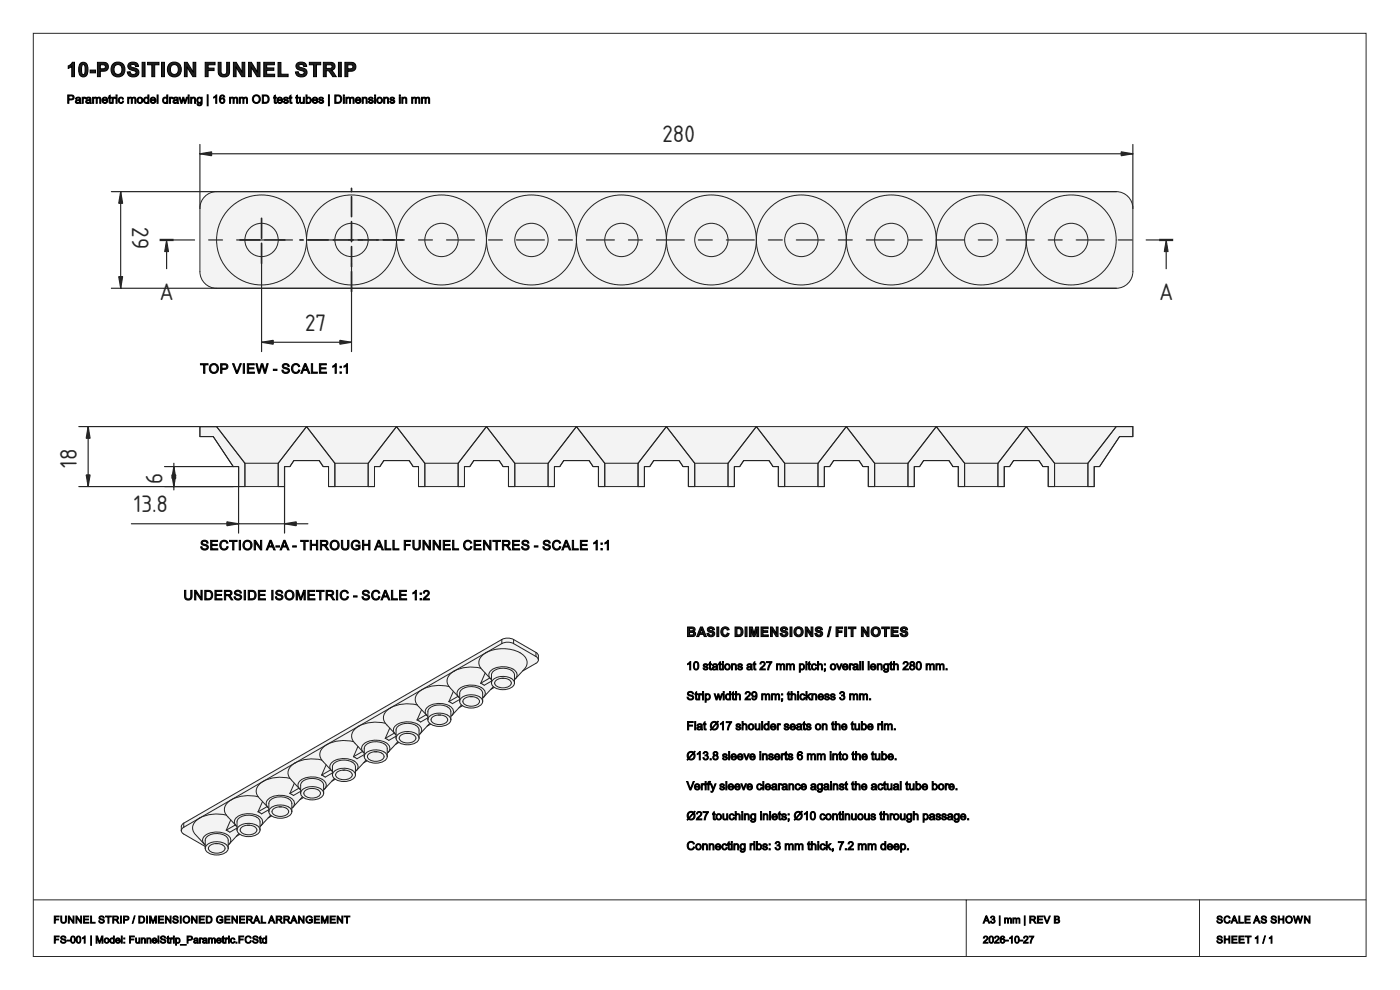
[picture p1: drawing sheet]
<svg xmlns="http://www.w3.org/2000/svg" width="420mm" height="297mm" viewBox="0 0 420 297" stroke-linecap="round" stroke-linejoin="round" font-family="sans-serif">
<defs><g id="words">
<g font-size="6.7" fill="#212529">
<text x="198.9" y="42.7">280</text>
<text x="39.6" y="68.2" transform="rotate(90 39.6 68.2)">29</text>
<text x="47.9" y="89.9">A</text>
<text x="347.9" y="89.9">A</text>
<text x="91.6" y="99.3">27</text>
<text x="23.1" y="140.4" transform="rotate(-90 23.1 140.4)">18</text>
<text x="48.8" y="145.1" transform="rotate(-90 48.8 145.1)">6</text>
<text x="40.2" y="153.8">13.8</text>
</g>
</g></defs>
<path d="M10 10h400v277h-400zM10 270h400M290 270v17M360 270v17" fill="none" stroke="#242b32" stroke-width=".3"/>
<g fill="#18212a" stroke="#000" stroke-width=".3">
<path d="M20.5 19.8l.7-.4 .5-.7h.7v4.3h-.9v-3.1l-1 .6zM24.2 18.9a1.4 1.4 0 0 1 1.6 0 1.4 1.4 0 0 1 .6 1.5 2.19 2.19 0 0 1-1.1 2.6 1.62 1.62 0 0 1-1.7-2.1l.2-1.2zM24.7 19.5l-.2 1a1.66 1.66 0 0 0 .5 1.9 1.84 1.84 0 0 0 .5-2.2 .58 .58 0 0 0-.1-.6 .58 .58 0 0 0-.7-.1zM27.1 21h1.6v.9h-1.6zM29.2 18.7h1.4a1.42 1.42 0 0 1 1.9 1.3 1.42 1.42 0 0 1-1.8 1.4h-.6v1.6h-.9zM30.1 19.4v1.2a1.04 1.04 0 0 0 1.5-.6 1.1 1.1 0 0 0-1.5-.6zM33.9 19.2a2.17 2.17 0 0 1 3.1 .2 2.17 2.17 0 0 1-.3 3.1 2.17 2.17 0 0 1-3-.3 2.68 2.68 0 0 1 .2-3zM34.5 19.7a1.46 1.46 0 0 0-.2 1.8 1.46 1.46 0 0 0 1.7 .7 1.58 1.58 0 0 0 .6-1.6 1.58 1.58 0 0 0-1.2-1.2zM38.7 19a1.77 1.77 0 0 1 2.9 .9l-.9 .1a.76 .76 0 0 0-.7-.7 .76 .76 0 0 0-.8 .6l.5 .3a1.68 1.68 0 0 1 2 1.8 1.83 1.83 0 0 1-1.9 1.1 1.83 1.83 0 0 1-1.6-1.5l.8-.1a.85 .85 0 0 0 .9 .9 .85 .85 0 0 0 .8-.9l-.4-.2a1.58 1.58 0 0 1-1.9-1.9zM42.7 18.7h.8v4.3h-.8zM44.3 18.7h3.4v.7h-1.3v3.6h-.8v-3.6h-1.3zM48.5 18.7h.8v4.3h-.8zM50.8 19.2a2.17 2.17 0 0 1 3.1 .2 2.17 2.17 0 0 1-.2 3.1 2.17 2.17 0 0 1-3.1-.3 2.68 2.68 0 0 1 .2-3zM51.5 19.7a1.46 1.46 0 0 0-.3 1.8 1.46 1.46 0 0 0 1.7 .7 1.58 1.58 0 0 0 .6-1.6 1.58 1.58 0 0 0-1.2-1.2zM55.3 18.7h.9l1.7 2.9v-2.9h.9v4.3h-.9l-1.7-2.8v2.8h-.9zM61.6 18.7h2.9v.7h-2v1h1.7v.8h-1.7v1.8h-.9zM65.5 18.7h.8v2.3a.92 .92 0 0 0 .8 1.3 .92 .92 0 0 0 .9-1.2v-2.4h.9v2.3a1.75 1.75 0 0 1-1.7 2.1 1.75 1.75 0 0 1-1.7-2.1zM70 18.7h.9l1.7 2.9v-2.9h.9v4.3h-.9l-1.7-2.8v2.8h-.9zM74.6 18.7h.9l1.7 2.9v-2.9h.8v4.3h-.9l-1.7-2.8v2.8h-.8zM79.2 18.7h3.1v.7h-2.3v1h2.2v.7h-2.2v1.2h2.4v.7h-3.2zM83.4 18.7h.9v3.6h2.2v.7h-3.1zM89.1 19a1.77 1.77 0 0 1 2.9 .9l-.8 .1a.76 .76 0 0 0-.8-.7 .76 .76 0 0 0-.7 .6l.5 .3a1.68 1.68 0 0 1 1.9 1.8 1.83 1.83 0 0 1-1.8 1.1 1.83 1.83 0 0 1-1.6-1.5l.8-.1a.85 .85 0 0 0 .9 .9 .85 .85 0 0 0 .8-.9l-.5-.2a1.58 1.58 0 0 1-1.8-1.9zM92.8 18.7h3.4v.7h-1.2v3.6h-.9v-3.6h-1.3zM97 18.7h1.9a1.24 1.24 0 0 1 1.6 .9 1.24 1.24 0 0 1-1.1 1.5l1.5 1.9h-1l-.7-.9a1.16 1.16 0 0 0-1.3-.9v1.8h-.9zM97.9 19.4v1.1h.6a.69 .69 0 0 0 .9 0 .69 .69 0 0 0 .1-.9zM101.6 18.7h.8v4.3h-.8zM103.5 18.7h1.4a1.42 1.42 0 0 1 1.9 1.3 1.42 1.42 0 0 1-1.8 1.4h-.6v1.6h-.9zM104.4 19.4v1.2a1.04 1.04 0 0 0 1.5-.6 1.1 1.1 0 0 0-1.5-.6z"/>
<path d="M20.3 28.5h1a.77 .77 0 0 1 .9 .7 .77 .77 0 0 1-.9 .8h-.6v1h-.4zM20.7 28.8v.9h.6a.47 .47 0 0 0 .6-.5 .47 .47 0 0 0-.6-.4zM22.8 29.4l.1-.1a.81 .81 0 0 1 1-.1 .81 .81 0 0 1 .3 1l.1 .8h-.3l-.1-.2a.64 .64 0 0 1-.9 .2 .64 .64 0 0 1-.2-.9l.3-.1a.53 .53 0 0 0 .8-.4l-.5-.2-.7 .3zM23 30.3a.41 .41 0 0 0 .5 .5 .41 .41 0 0 0 .2-.7zM24.7 29.2h.2v.3l.6-.3 .1 .3a.4 .4 0 0 0-.5 .1 .4 .4 0 0 0-.1 .4v1h-.3zM25.9 29.4l.1-.1a.81 .81 0 0 1 1.1-.1 .81 .81 0 0 1 .2 1l.1 .8h-.3l-.1-.2a.64 .64 0 0 1-.9 .2 .64 .64 0 0 1-.2-.9l.3-.1a.53 .53 0 0 0 .8-.4l-.4-.2-.8 .3zM26.1 30.3a.41 .41 0 0 0 .5 .5 .41 .41 0 0 0 .3-.7zM27.8 29.2h.3v.2a.61 .61 0 0 1 1 .1 .59 .59 0 0 1 .7-.4 .59 .59 0 0 1 .4 .7v1.2h-.3v-1.1a.4 .4 0 0 0-.4-.5 .4 .4 0 0 0-.3 .5v1.1h-.3v-1.2a.42 .42 0 0 0-.6-.4 .42 .42 0 0 0-.2 .7v.9h-.3zM30.9 29.4a.85 .85 0 0 1 1-.2 .85 .85 0 0 1 .4 1h-1.4a.53 .53 0 0 0 .4 .6 .53 .53 0 0 0 .7-.4l.3 .1a.92 .92 0 0 1-1.4 .4 .92 .92 0 0 1 0-1.5zM31.1 29.5l-.1 .4h1l-.4-.5zM32.7 28.7l.4-.2v.7h.3v.2h-.3v1.1l.3 .5a.45 .45 0 0 1-.5 0 .45 .45 0 0 1-.2-.5v-1.1h-.2zM33.7 29.2h.2v.3l.6-.3v.3a.4 .4 0 0 0-.4 .1 .4 .4 0 0 0-.1 .4v1h-.3zM34.8 28.5h.3v.3h-.3zM34.8 29.2h.3v1.8h-.3zM35.8 29.3a.77 .77 0 0 1 1.3 .4l-.3 .1a.54 .54 0 0 0-.8-.3 .54 .54 0 0 0-.2 .8 .47 .47 0 0 0 .5 .5 .47 .47 0 0 0 .5-.5l.3 .1a.88 .88 0 0 1-1.3 .5 .88 .88 0 0 1-.1-1.5zM38.3 29.2h.3v.2a.61 .61 0 0 1 1.1 .1 .59 .59 0 0 1 .6-.4 .59 .59 0 0 1 .5 .7v1.2h-.3v-1.1a.4 .4 0 0 0-.5-.5 .4 .4 0 0 0-.3 .5v1.1h-.3v-1.2a.42 .42 0 0 0-.5-.4 .42 .42 0 0 0-.3 .7v.9h-.3zM41.1 30.1a.95 .95 0 0 1 1.9 0 .95 .95 0 0 1-1.9 0zM41.6 29.6a.63 .63 0 0 0-.1 .9 .63 .63 0 0 0 1 0 .62 .62 0 0 0 0-.9 .62 .62 0 0 0-.9 0zM43.4 29.4l.5-.3 .5 .3v-.9h.3v2.5h-.3v-.2a.88 .88 0 0 1-1.2-.2 .88 .88 0 0 1 .2-1.2zM43.6 29.6a.61 .61 0 0 0-.1 .8 .61 .61 0 0 0 .8 .1 .62 .62 0 0 0 0-.8 .62 .62 0 0 0-.7-.1zM45.3 29.4a.85 .85 0 0 1 1-.2 .85 .85 0 0 1 .5 1h-1.4a.53 .53 0 0 0 .4 .6 .53 .53 0 0 0 .6-.4l.3 .1a.92 .92 0 0 1-1.4 .4 .92 .92 0 0 1 0-1.5zM45.6 29.5l-.2 .4h1l-.3-.5zM47.1 28.5h.3v2.5h-.3zM49 29.4l.5-.3 .6 .3v-.9h.3v2.5h-.3v-.2a.88 .88 0 0 1-1.2-.2 .88 .88 0 0 1 .1-1.2zM49.2 29.6a.61 .61 0 0 0-.1 .8 .61 .61 0 0 0 .9 .1 .62 .62 0 0 0 0-.8 .62 .62 0 0 0-.8-.1zM50.9 29.2h.2v.3l.6-.3v.3a.4 .4 0 0 0-.5 .1 .4 .4 0 0 0 0 .4v1h-.3zM52.1 29.4l.1-.1a.81 .81 0 0 1 1-.1 .81 .81 0 0 1 .3 1l.1 .8h-.3l-.1-.2a.64 .64 0 0 1-.9 .2 .64 .64 0 0 1-.2-.9l.2-.1a.53 .53 0 0 0 .8-.4l-.4-.2-.7 .3zM52.3 30.3a.41 .41 0 0 0 .5 .5 .41 .41 0 0 0 .2-.7zM53.7 29.2h.4l.4 1.4 .3-1.4h.4l.3 1.4 .4-1.4h.3l-.5 1.8h-.3l-.4-1.4-.4 1.4h-.3zM56.5 28.5h.3v.3h-.3zM56.5 29.2h.3v1.8h-.3zM57.2 29.2h.3v.2a.65 .65 0 0 1 .8-.2 .65 .65 0 0 1 .4 .7v1.1h-.3v-1.1a.45 .45 0 0 0-.5-.5 .45 .45 0 0 0-.4 .6v1h-.3zM59.3 29.4l.6-.3 .5 .3v-.2h.3v1.6a.79 .79 0 0 1-.6 .9 .79 .79 0 0 1-1-.6l.3 .1a.51 .51 0 0 0 .7 .2 .51 .51 0 0 0 .3-.6 .87 .87 0 0 1-1.2-.3 .87 .87 0 0 1 .1-1.1zM59.5 29.6a.6 .6 0 0 0-.1 .8 .6 .6 0 0 0 .9 .1 .6 .6 0 0 0 0-.8 .6 .6 0 0 0-.8-.1zM62.2 28.5h.2v3.2h-.2zM64.1 29.1l1-.6v2.5h-.4v-2l-.6 .4zM66.1 28.8a.75 .75 0 0 1 .8-.3 .75 .75 0 0 1 .5 .6h-.3a.52 .52 0 0 0-.6-.3 .52 .52 0 0 0-.3 .7l-.1 .2a.79 .79 0 0 1 1.3 .2 .79 .79 0 0 1-.5 1.1 .79 .79 0 0 1-1-.6v-.9zM66.2 30.3a.53 .53 0 0 0 1 0 .53 .53 0 0 0-1 0zM68.9 29.2h.3v.2a.61 .61 0 0 1 1 .1 .59 .59 0 0 1 .7-.4 .59 .59 0 0 1 .4 .7v1.2h-.3v-1.1a.4 .4 0 0 0-.4-.5 .4 .4 0 0 0-.3 .5v1.1h-.3v-1.2a.42 .42 0 0 0-.6-.4 .42 .42 0 0 0-.2 .7v.9h-.3zM71.8 29.2h.3v.2a.61 .61 0 0 1 1.1 .1 .59 .59 0 0 1 .6-.4 .59 .59 0 0 1 .5 .7v1.2h-.3v-1.1a.4 .4 0 0 0-.5-.5 .4 .4 0 0 0-.3 .5v1.1h-.3v-1.2a.42 .42 0 0 0-.5-.4 .42 .42 0 0 0-.3 .7v.9h-.3zM75.7 29.8a1.3 1.3 0 0 1 2.6 0 1.3 1.3 0 0 1-2.6 0zM76.3 29a.99 .99 0 0 0-.1 1.4 .99 .99 0 0 0 1.5 0 .99 .99 0 0 0-.2-1.4l-.6-.3zM78.7 28.5h.9a1.25 1.25 0 0 1 1.2 1.2 1.25 1.25 0 0 1-1.2 1.3h-.9zM79 28.8v1.9h.6a.96 .96 0 0 0 .8-1 .96 .96 0 0 0-.8-.9zM82.3 28.7l.3-.2v.7h.3v.2h-.3v1.1l.4 .5a.45 .45 0 0 1-.5 0 .45 .45 0 0 1-.2-.5v-1.1h-.2zM83.4 29.4a.85 .85 0 0 1 1-.2 .85 .85 0 0 1 .4 1h-1.4a.53 .53 0 0 0 .4 .6 .53 .53 0 0 0 .7-.4l.3 .1a.92 .92 0 0 1-1.4 .4 .92 .92 0 0 1 0-1.5zM83.6 29.5l-.1 .4h1l-.4-.5zM85.2 29.3l.3-.1a.71 .71 0 0 1 1 .5h-.3a.36 .36 0 0 0-.4-.4 .36 .36 0 0 0-.3 .5h.2a.67 .67 0 0 1 .9 .8 .67 .67 0 0 1-1.2 .4l-.3-.5 .3-.1a.41 .41 0 0 0 .4 .4 .41 .41 0 0 0 .4-.5l-.3-.1a.57 .57 0 0 1-.7-.2 .57 .57 0 0 1 0-.7zM87 28.7l.3-.2v.7h.3v.2h-.3v1.1l.4 .5a.45 .45 0 0 1-.6 0 .45 .45 0 0 1-.1-.5v-1.1h-.2zM89 28.7l.3-.2v.7h.3v.2h-.3v1.1l.3 .5a.45 .45 0 0 1-.5 0 .45 .45 0 0 1-.1-.5v-1.1h-.3zM89.9 29.2h.3v1a.45 .45 0 0 0 .4 .6 .45 .45 0 0 0 .4-.6v-1h.3v1.8h-.2v-.3a.64 .64 0 0 1-.8 .3 .64 .64 0 0 1-.4-.7zM91.8 28.5h.3v.9a.83 .83 0 0 1 1.3 .7 .83 .83 0 0 1-1.3 .7v.2h-.3zM92.3 29.6a.6 .6 0 0 0-.2 .9 .6 .6 0 0 0 .9 0 .6 .6 0 0 0 0-.8 .6 .6 0 0 0-.7-.1zM93.9 29.4a.85 .85 0 0 1 1-.2 .85 .85 0 0 1 .5 1h-1.4a.53 .53 0 0 0 .4 .6 .53 .53 0 0 0 .6-.4l.4 .1a.92 .92 0 0 1-1.4 .4 .92 .92 0 0 1-.1-1.5zM94.2 29.5l-.2 .4h1l-.3-.5zM95.8 29.3l.3-.1a.71 .71 0 0 1 1 .5h-.3a.36 .36 0 0 0-.4-.4 .36 .36 0 0 0-.3 .5h.1a.67 .67 0 0 1 .9 .8 .67 .67 0 0 1-1.1 .4l-.4-.5 .3-.1a.41 .41 0 0 0 .5 .4 .41 .41 0 0 0 .3-.5l-.3-.1a.57 .57 0 0 1-.6-.2 .57 .57 0 0 1 0-.7zM98.6 28.5h.2v3.2h-.2zM100.5 28.5h.8a1.25 1.25 0 0 1 1.2 1.2 1.25 1.25 0 0 1-1.1 1.3h-.9zM100.8 28.8v1.9h.5a.96 .96 0 0 0 .9-1 .96 .96 0 0 0-.9-.9zM103 28.5h.3v.3h-.3zM103 29.2h.3v1.8h-.3zM103.8 29.2h.3v.2a.61 .61 0 0 1 1 .1 .59 .59 0 0 1 .7-.4 .59 .59 0 0 1 .5 .7v1.2h-.3v-1.1a.4 .4 0 0 0-.5-.5 .4 .4 0 0 0-.3 .5v1.1h-.3v-1.2a.42 .42 0 0 0-.6-.4 .42 .42 0 0 0-.2 .7v.9h-.3zM106.9 29.4a.85 .85 0 0 1 1-.2 .85 .85 0 0 1 .4 1h-1.3a.53 .53 0 0 0 .4 .6 .53 .53 0 0 0 .6-.4l.3 .1a.92 .92 0 0 1-1.4 .4 .92 .92 0 0 1 0-1.5zM107.1 29.5l-.1 .4h1l-.4-.5zM108.7 29.2h.3v.2a.65 .65 0 0 1 .8-.2 .65 .65 0 0 1 .4 .7v1.1h-.3v-1.1a.45 .45 0 0 0-.5-.5 .45 .45 0 0 0-.4 .6v1h-.3zM110.7 29.3l.3-.1a.71 .71 0 0 1 1 .5h-.3a.36 .36 0 0 0-.4-.4 .36 .36 0 0 0-.3 .5h.1a.67 .67 0 0 1 .9 .8 .67 .67 0 0 1-1.1 .4l-.4-.5 .3-.1a.41 .41 0 0 0 .5 .4 .41 .41 0 0 0 .3-.5l-.3-.1a.57 .57 0 0 1-.6-.2 .57 .57 0 0 1 0-.7zM112.4 28.5h.3v.3h-.3zM112.4 29.2h.3v1.8h-.3zM113.1 30.1a.91 .91 0 0 1 1.8 0 .91 .91 0 0 1-1.8 0zM113.5 29.6a.63 .63 0 0 0-.1 .9 .63 .63 0 0 0 1 0 .62 .62 0 0 0 0-.9 .62 .62 0 0 0-.9 0zM115.1 29.2h.3v.2a.65 .65 0 0 1 .8-.2 .65 .65 0 0 1 .4 .7v1.1h-.3v-1.1a.45 .45 0 0 0-.5-.5 .45 .45 0 0 0-.3 .6v1h-.4zM117.2 29.3l.2-.1a.71 .71 0 0 1 1 .5h-.3a.36 .36 0 0 0-.4-.4 .36 .36 0 0 0-.3 .5h.2a.67 .67 0 0 1 .9 .8 .67 .67 0 0 1-1.1 .4l-.4-.5 .3-.1a.41 .41 0 0 0 .4 .4 .41 .41 0 0 0 .4-.5l-.3-.1a.57 .57 0 0 1-.6-.2 .57 .57 0 0 1 0-.7zM119.8 28.5h.3v.3h-.3zM119.8 29.2h.3v1.8h-.3zM120.6 29.2h.3v.2a.65 .65 0 0 1 .8-.2 .65 .65 0 0 1 .4 .7v1.1h-.3v-1.1a.45 .45 0 0 0-.5-.5 .45 .45 0 0 0-.4 .6v1h-.3zM123.5 29.2h.3v.2a.61 .61 0 0 1 1.1 .1 .59 .59 0 0 1 .7-.4 .59 .59 0 0 1 .4 .7v1.2h-.3v-1.1a.4 .4 0 0 0-.4-.5 .4 .4 0 0 0-.4 .5v1.1h-.3v-1.2a.42 .42 0 0 0-.5-.4 .42 .42 0 0 0-.2 .7v.9h-.4zM126.5 29.2h.3v.2a.61 .61 0 0 1 1 .1 .59 .59 0 0 1 .7-.4 .59 .59 0 0 1 .4 .7v1.2h-.3v-1.1a.4 .4 0 0 0-.4-.5 .4 .4 0 0 0-.3 .5v1.1h-.3v-1.2a.42 .42 0 0 0-.6-.4 .42 .42 0 0 0-.2 .7v.9h-.3z"/>
<path d="M60.2 109.1h2.2v.4h-.9v2.5h-.4v-2.5h-.9zM62.8 110.6a1.45 1.45 0 0 1 2.9 0 1.45 1.45 0 0 1-2.9 0zM63.5 109.7a1.09 1.09 0 0 0-.1 1.6 1.09 1.09 0 0 0 1.6-.1 1.09 1.09 0 0 0-.1-1.5 1.09 1.09 0 0 0-1.4 0zM66.2 109.1h1.1a.88 .88 0 0 1 1.1 .9 .88 .88 0 0 1-1.1 .8h-.7v1.2h-.4zM66.6 109.5v1h.7a.53 .53 0 0 0 .7-.5 .53 .53 0 0 0-.7-.5zM69.8 109.1h.4l.9 2.6 .9-2.6h.4l-1.1 2.9h-.4zM73 109.1h.4v2.9h-.4zM74.2 109.1h2.1v.4h-1.7v.8h1.6v.4h-1.6v1h1.8v.3h-2.2zM76.8 109.1h.4l.5 2.5 .7-2.5h.5l.6 2.5 .6-2.5h.4l-.8 2.9h-.4l-.7-2.5-.7 2.5h-.3zM82 110.8h1.1v.3h-1.1zM84.9 109.4l.8-.3a.94 .94 0 0 1 1.1 .8l-.4 .1a.67 .67 0 0 0-.6-.6 .67 .67 0 0 0-.7 .6l.7 .3a.95 .95 0 0 1 1.1 1.2 .95 .95 0 0 1-1.5 .5l-.7-.6-.1-.3 .4-.1a.74 .74 0 0 0 .7 .7 .74 .74 0 0 0 .7-.7l-.5-.3a.9 .9 0 0 1-1-.3 .9 .9 0 0 1 0-1zM87.9 109.4a1.25 1.25 0 0 1 2 .5l-.3 .1a.97 .97 0 0 0-1.4-.4 .97 .97 0 0 0-.3 1.4 .87 .87 0 0 0 .9 .7 .87 .87 0 0 0 .8-.7l.4 .1a1.38 1.38 0 0 1-2 .7 1.38 1.38 0 0 1-.4-2zM91.4 109.1h.4l1.2 2.9h-.5l-.3-.9h-1.2l-.3 .9h-.4zM91.6 109.4l-.5 1.4h1zM93.4 109.1h.4v2.6h1.4v.3h-1.8zM95.9 109.1h2v.4h-1.7v.8h1.6v.4h-1.6v1h1.8v.3h-2.1zM99.9 109.8l1-.7v2.9h-.3v-2.2l-.7 .4zM102 109.9h.4v.4h-.4zM102 111.6h.4v.4h-.4zM103.2 109.8l1.1-.7v2.9h-.4v-2.2l-.7 .4z"/>
<path d="M60.6 162.4l.8-.3a.94 .94 0 0 1 1 .8l-.3 .1a.67 .67 0 0 0-.7-.6 .67 .67 0 0 0-.7 .6l.7 .3a.95 .95 0 0 1 1.1 1.2 .95 .95 0 0 1-1.5 .5l-.7-.6-.1-.3 .4-.1a.74 .74 0 0 0 .8 .7 .74 .74 0 0 0 .7-.7l-.6-.3a.9 .9 0 0 1-.9-.3 .9 .9 0 0 1 0-1zM63.2 162.1h2.1v.4h-1.7v.8h1.6v.4h-1.6v1h1.8v.3h-2.2zM66.4 162.4a1.25 1.25 0 0 1 2 .5l-.3 .1a.97 .97 0 0 0-1.4-.4 .97 .97 0 0 0-.3 1.4 .87 .87 0 0 0 .8 .7 .87 .87 0 0 0 .9-.7l.4 .1a1.38 1.38 0 0 1-2 .7 1.38 1.38 0 0 1-.4-2zM68.9 162.1h2.3v.4h-1v2.5h-.4v-2.5h-.9zM71.8 162.1h.4v2.9h-.4zM72.9 163.6a1.45 1.45 0 0 1 2.9 0 1.45 1.45 0 0 1-2.9 0zM73.6 162.7a1.09 1.09 0 0 0-.1 1.6 1.09 1.09 0 0 0 1.6-.1 1.09 1.09 0 0 0-.1-1.5 1.09 1.09 0 0 0-1.4 0zM76.3 162.1h.4l1.5 2.3v-2.3h.3v2.9h-.3l-1.5-2.3v2.3h-.4zM81 162.1h.4l1.2 2.9h-.5l-.3-.9h-1.2l-.3 .9h-.4zM81.2 162.4l-.5 1.4h1zM82.8 163.8h1.1v.3h-1.1zM85.2 162.1h.4l1.1 2.9h-.4l-.3-.9h-1.2l-.3 .9h-.4zM85.4 162.4l-.5 1.4h1zM87.8 163.8h1.1v.3h-1.1zM90.2 162.1h2.3v.4h-.9v2.5h-.4v-2.5h-1zM93.1 162.1h.4v1.2h1.5v-1.2h.4v2.9h-.4v-1.4h-1.5v1.4h-.4zM96.1 162.1h1.3a.8 .8 0 0 1 1 .7 .8 .8 0 0 1-.8 .9l1.1 1.3h-.5l-.8-1.1-.4-.2h-.5v1.3h-.4zM96.5 162.4v1h.8a.5 .5 0 0 0 .7-.4 .5 .5 0 0 0-.6-.6zM99.1 163.6a1.44 1.44 0 0 1 2.8 0 1.44 1.44 0 0 1-2.8 0zM99.7 162.7a1.09 1.09 0 0 0-.1 1.6 1.09 1.09 0 0 0 1.7-.1 1.09 1.09 0 0 0-.1-1.5 1.09 1.09 0 0 0-1.5 0zM102.5 162.1h.3v1.7a.77 .77 0 0 0 .8 .9 .77 .77 0 0 0 .7-.9v-1.7h.4v1.7a1.13 1.13 0 0 1-1.1 1.2 1.13 1.13 0 0 1-1.1-1.2zM105.9 162.4a1.31 1.31 0 0 1 2.1 .5l-.3 .1a1.09 1.09 0 0 0-1.9 .1 1.09 1.09 0 0 0 1 1.6l.9-.3v-.5h-.9v-.4h1.2v1.1a1.55 1.55 0 0 1-2.2 0 1.55 1.55 0 0 1 .1-2.2zM108.8 162.1h.4v1.2h1.5v-1.2h.3v2.9h-.3v-1.4h-1.5v1.4h-.4zM113.5 162.1h.4l1.2 2.9h-.5l-.3-.9h-1.2l-.3 .9h-.4zM113.7 162.4l-.5 1.4h1zM115.5 162.1h.4v2.6h1.4v.3h-1.8zM117.9 162.1h.4v2.6h1.4v.3h-1.8zM121.3 162.1h1.9v.4h-1.5v.9h1.3v.3h-1.3v1.3h-.4zM123.9 162.1h.4v1.7a.77 .77 0 0 0 .7 .9 .77 .77 0 0 0 .8-.9v-1.7h.4v1.7a1.13 1.13 0 0 1-1.2 1.2 1.13 1.13 0 0 1-1.1-1.2zM126.9 162.1h.4l1.5 2.3v-2.3h.4v2.9h-.4l-1.5-2.3v2.3h-.4zM130 162.1h.4l1.5 2.3v-2.3h.3v2.9h-.4l-1.5-2.3v2.3h-.3zM133 162.1h2.1v.4h-1.7v.8h1.6v.4h-1.6v1h1.8v.3h-2.2zM135.8 162.1h.4v2.6h1.4v.3h-1.8zM139.6 162.4a1.25 1.25 0 0 1 2 .5l-.4 .1a.97 .97 0 0 0-1.4-.4 .97 .97 0 0 0-.3 1.4 .87 .87 0 0 0 .9 .7 .87 .87 0 0 0 .9-.7l.3 .1a1.38 1.38 0 0 1-1.9 .7 1.38 1.38 0 0 1-.4-2zM142.3 162.1h2v.4h-1.7v.8h1.6v.4h-1.6v1h1.8v.3h-2.1zM145.1 162.1h.4l1.5 2.3v-2.3h.3v2.9h-.3l-1.5-2.3v2.3h-.4zM147.9 162.1h2.3v.4h-1v2.5h-.3v-2.5h-1zM150.8 162.1h1.2a.8 .8 0 0 1 1.1 .7 .8 .8 0 0 1-.8 .9l1 1.3h-.5l-.7-1.1-.5-.2h-.4v1.3h-.4zM151.2 162.4v1h.8a.5 .5 0 0 0 .7-.4 .5 .5 0 0 0-.6-.6zM153.8 162.1h2.1v.4h-1.7v.8h1.6v.4h-1.6v1h1.8v.3h-2.2zM156.9 162.4l.7-.3a.94 .94 0 0 1 1.1 .8l-.3 .1a.67 .67 0 0 0-.7-.6 .67 .67 0 0 0-.7 .6l.7 .3a.95 .95 0 0 1 1.1 1.2 .95 .95 0 0 1-1.5 .5l-.7-.6-.1-.3 .4-.1a.74 .74 0 0 0 .7 .7 .74 .74 0 0 0 .8-.7l-.6-.3a.9 .9 0 0 1-.9-.3 .9 .9 0 0 1 0-1zM160.4 163.8h1v.3h-1zM163.3 162.4l.7-.3a.94 .94 0 0 1 1.1 .8l-.3 .1a.67 .67 0 0 0-.7-.6 .67 .67 0 0 0-.7 .6l.7 .3a.95 .95 0 0 1 1.1 1.2 .95 .95 0 0 1-1.5 .5l-.7-.6-.1-.3 .4-.1a.74 .74 0 0 0 .7 .7 .74 .74 0 0 0 .8-.7l-.6-.3a.9 .9 0 0 1-.9-.3 .9 .9 0 0 1 0-1zM166.2 162.4a1.25 1.25 0 0 1 2.1 .5l-.4 .1a.97 .97 0 0 0-1.4-.4 .97 .97 0 0 0-.3 1.4 .87 .87 0 0 0 .9 .7 .87 .87 0 0 0 .8-.7l.4 .1a1.38 1.38 0 0 1-2 .7 1.38 1.38 0 0 1-.3-2zM169.7 162.1h.4l1.2 2.9h-.4l-.4-.9h-1.2l-.3 .9h-.4zM169.9 162.4l-.5 1.4h1zM171.8 162.1h.3v2.6h1.4v.3h-1.7zM174.2 162.1h2.1v.4h-1.7v.8h1.5v.4h-1.5v1h1.7v.3h-2.1zM178.2 162.8l1-.7v2.9h-.3v-2.2l-.7 .4zM180.4 162.9h.4v.4h-.4zM180.4 164.6h.4v.4h-.4zM181.5 162.8l1.1-.7v2.9h-.3v-2.2l-.8 .4z"/>
<path d="M55.4 177.1h.4v1.7a.77 .77 0 0 0 .7 .9 .77 .77 0 0 0 .8-.9v-1.7h.3v1.7a1.13 1.13 0 0 1-1.1 1.2 1.13 1.13 0 0 1-1.1-1.2zM58.4 177.1h.4l1.5 2.3v-2.3h.4v2.9h-.4l-1.5-2.3v2.3h-.4zM61.5 177.1h.9a1.43 1.43 0 0 1 1.4 1.4 1.43 1.43 0 0 1-1.3 1.5h-1zM61.8 177.5v2.2h.6a1.1 1.1 0 0 0 1-1.1 1.1 1.1 0 0 0-1-1.1zM64.5 177.1h2.1v.4h-1.7v.8h1.6v.4h-1.6v1h1.7v.3h-2.1zM67.3 177.1h1.3a.8 .8 0 0 1 1 .7 .8 .8 0 0 1-.8 .9l1.1 1.3h-.5l-.8-1.1-.4-.2h-.5v1.3h-.4zM67.7 177.4v1h.8a.5 .5 0 0 0 .7-.4 .5 .5 0 0 0-.6-.6zM70.6 177.3l.8-.2a.94 .94 0 0 1 1 .8l-.3 .1a.67 .67 0 0 0-.7-.6 .67 .67 0 0 0-.7 .6l.7 .3a.95 .95 0 0 1 1.1 1.2 .95 .95 0 0 1-1.5 .5l-.7-.6-.1-.3 .4-.1a.74 .74 0 0 0 .8 .7 .74 .74 0 0 0 .7-.7l-.6-.3a.9 .9 0 0 1-.9-.3 .9 .9 0 0 1 0-1.1zM73.3 177.1h.4v2.9h-.4zM74.5 177.1h1a1.43 1.43 0 0 1 1.4 1.4 1.43 1.43 0 0 1-1.4 1.5h-1zM74.9 177.5v2.2h.6a1.1 1.1 0 0 0 1-1.1 1.1 1.1 0 0 0-1-1.1zM77.5 177.1h2.1v.4h-1.7v.8h1.6v.4h-1.6v1h1.8v.3h-2.2zM81.6 177.1h.3v2.9h-.3zM83 177.3l.8-.2a.94 .94 0 0 1 1 .8l-.3 .1a.67 .67 0 0 0-.7-.6 .67 .67 0 0 0-.7 .6l.7 .3a.95 .95 0 0 1 1.1 1.2 .95 .95 0 0 1-1.5 .5l-.7-.6-.1-.3 .4-.1a.74 .74 0 0 0 .8 .7 .74 .74 0 0 0 .7-.7l-.6-.3a.9 .9 0 0 1-.9-.3 .9 .9 0 0 1 0-1.1zM85.5 178.6a1.45 1.45 0 0 1 2.9 0 1.45 1.45 0 0 1-2.9 0zM86.2 177.7a1.09 1.09 0 0 0-.1 1.6 1.09 1.09 0 0 0 1.6-.1 1.09 1.09 0 0 0-.1-1.5 1.09 1.09 0 0 0-1.4 0zM88.9 177.1h.6l.8 2.5 .8-2.5h.5v2.9h-.3v-2.4l-.9 2.4h-.3l-.9-2.4v2.4h-.3zM92.4 177.1h2.1v.4h-1.7v.8h1.5v.4h-1.5v1h1.7v.3h-2.1zM95 177.1h2.3v.4h-1v2.5h-.4v-2.5h-.9zM97.9 177.1h1.2a.8 .8 0 0 1 1 .7 .8 .8 0 0 1-.8 .9l1.1 1.3h-.5l-.7-1.1-.5-.2h-.5v1.3h-.3zM98.2 177.4v1h.9a.5 .5 0 0 0 .7-.4 .5 .5 0 0 0-.7-.6zM101 177.1h.3v2.9h-.3zM102.5 177.4a1.25 1.25 0 0 1 2 .5l-.3 .1a.97 .97 0 0 0-1.4-.4 .97 .97 0 0 0-.3 1.4 .87 .87 0 0 0 .9 .7 .87 .87 0 0 0 .8-.7l.4 .1a1.38 1.38 0 0 1-2 .7 1.38 1.38 0 0 1-.4-2zM106.1 178.8h1.1v.3h-1.1zM109 177.3l.8-.2a.94 .94 0 0 1 1 .8l-.3 .1a.67 .67 0 0 0-.7-.6 .67 .67 0 0 0-.7 .6l.7 .3a.95 .95 0 0 1 1.1 1.2 .95 .95 0 0 1-1.5 .5l-.7-.6-.1-.3 .4-.1a.74 .74 0 0 0 .8 .7 .74 .74 0 0 0 .7-.7l-.6-.3a.9 .9 0 0 1-.9-.3 .9 .9 0 0 1 0-1.1zM112 177.4a1.25 1.25 0 0 1 2 .5l-.4 .1a.97 .97 0 0 0-1.4-.4 .97 .97 0 0 0-.3 1.4 .87 .87 0 0 0 .9 .7 .87 .87 0 0 0 .9-.7l.3 .1a1.38 1.38 0 0 1-1.9 .7 1.38 1.38 0 0 1-.4-2zM115.4 177.1h.4l1.2 2.9h-.4l-.3-.9h-1.2l-.4 .9h-.4zM115.6 177.4l-.4 1.4h.9zM117.5 177.1h.4v2.6h1.4v.3h-1.8zM119.9 177.1h2.1v.4h-1.7v.8h1.6v.4h-1.6v1h1.7v.3h-2.1zM123.9 177.8l1.1-.7v2.9h-.4v-2.2l-.7 .4zM126.1 177.9h.4v.4h-.4zM126.1 179.6h.4v.4h-.4zM127.3 177.3a.94 .94 0 0 1 1.5 .2 .94 .94 0 0 1-.6 1.4l-.8 .8h1.4v.3h-1.8l.5-.9a1.22 1.22 0 0 0 .8-1.5 .56 .56 0 0 0-.6-.2 .56 .56 0 0 0-.3 .6l-.4-.1z"/>
<path d="M206.4 188.1h1.1a.76 .76 0 0 1 1 .4 .76 .76 0 0 1-.3 1 .81 .81 0 0 1 .5 1 .81 .81 0 0 1-1 .5h-1.3zM206.9 188.6v.7h.7a.36 .36 0 0 0 .4-.4 .36 .36 0 0 0-.5-.3zM206.9 189.7v.8h.8a.44 .44 0 0 0 .4-.6 .44 .44 0 0 0-.7-.2zM210.2 188.1h.6l1.2 2.9h-.7l-.2-.7h-1.1l-.3 .7h-.6zM210.5 188.8l-.4 1.1h.8zM212.5 188.4a1.21 1.21 0 0 1 1.9 .5l-.6 .1a.47 .47 0 0 0-.5-.5 .47 .47 0 0 0-.4 .5l.3 .1a1 1 0 0 1 1.2 .5 1 1 0 0 1-.3 1.3 1.27 1.27 0 0 1-1.9-.8l.5-.1a.54 .54 0 0 0 .6 .6 .54 .54 0 0 0 .5-.7l-.2-.1a.99 .99 0 0 1-1.1-.4 .99 .99 0 0 1 0-1zM215.1 188.1h.6v2.9h-.6zM216.7 188.5a1.25 1.25 0 0 1 2.1 .4l-.6 .2a.7 .7 0 0 0-.9-.5 .7 .7 0 0 0-.4 .9 .7 .7 0 0 0 .5 1 .7 .7 0 0 0 .9-.6l.5 .2a1.34 1.34 0 0 1-1.8 .8 1.34 1.34 0 0 1-.6-1.9zM220.6 188.1h1a1.44 1.44 0 0 1 1.4 1.4 1.44 1.44 0 0 1-1.3 1.5h-1.1zM221.2 188.6v1.9a1.03 1.03 0 0 0 1.2-.5 1.03 1.03 0 0 0-.3-1.3zM223.6 188.1h.6v2.9h-.6zM224.9 188.1h.9l.5 2 .5-2h.9v2.9h-.6v-2.3l-.5 2.3h-.6l-.6-2.3v2.3h-.5zM228.4 188.1h2.1v.5h-1.5v.6h1.4v.5h-1.4v.8h1.6v.5h-2.2zM231.2 188.1h.6l1.2 1.9v-1.9h.5v2.9h-.6l-1.1-1.9v1.9h-.6zM234.4 188.4a1.21 1.21 0 0 1 2 .5l-.6 .1a.47 .47 0 0 0-.5-.5 .47 .47 0 0 0-.4 .5l.3 .1a1 1 0 0 1 1.1 .5 1 1 0 0 1-.2 1.3 1.27 1.27 0 0 1-2-.8l.6-.1a.54 .54 0 0 0 .6 .6 .54 .54 0 0 0 .4-.7l-.2-.1a.99 .99 0 0 1-1-.4 .99 .99 0 0 1-.1-1zM237.1 188.1h.6v2.9h-.6zM238.3 189.5a1.46 1.46 0 0 1 2.9 0 1.46 1.46 0 0 1-2.9 0zM239.1 188.8a.93 .93 0 0 0-.2 1.3 .93 .93 0 0 0 1.3 .2 .93 .93 0 0 0 .2-1.3 .93 .93 0 0 0-1.3-.2zM241.7 188.1h.5l1.2 1.9v-1.9h.5v2.9h-.5l-1.2-1.9v1.9h-.5zM244.9 188.4a1.21 1.21 0 0 1 1.9 .5l-.6 .1a.47 .47 0 0 0-.5-.5 .47 .47 0 0 0-.4 .5l.3 .1a1 1 0 0 1 1.2 .5 1 1 0 0 1-.3 1.3 1.27 1.27 0 0 1-1.9-.8l.5-.1a.54 .54 0 0 0 .6 .6 .54 .54 0 0 0 .5-.7l-.2-.1a.99 .99 0 0 1-1.1-.4 .99 .99 0 0 1 0-1zM249 188.1h.4l-.7 2.9h-.4zM250.9 188.1h2v.5h-1.4v.7h1.2v.5h-1.2v1.2h-.6zM253.5 188.1h.6v2.9h-.6zM254.6 188.1h2.3v.5h-.9v2.4h-.6v-2.4h-.8zM258.5 188.1h.6l1.2 1.9v-1.9h.5v2.9h-.6l-1.1-1.9v1.9h-.6zM261.4 189.5a1.5 1.5 0 0 1 3 0 1.5 1.5 0 0 1-3 0zM262.2 188.8a.93 .93 0 0 0-.1 1.3 .93 .93 0 0 0 1.3 .2 .93 .93 0 0 0 .2-1.3 .93 .93 0 0 0-1.4-.2zM264.6 188.1h2.3v.5h-.8v2.4h-.6v-2.4h-.9zM267.4 188.1h2.2v.5h-1.6v.6h1.4v.5h-1.4v.8h1.6v.5h-2.2zM270.4 188.4a1.21 1.21 0 0 1 2 .5l-.6 .1a.47 .47 0 0 0-.5-.5 .47 .47 0 0 0-.4 .5l.3 .1a1 1 0 0 1 1.1 .5 1 1 0 0 1-.2 1.3 1.27 1.27 0 0 1-2-.8l.6-.1a.54 .54 0 0 0 .6 .6 .54 .54 0 0 0 .4-.7l-.2-.1a.99 .99 0 0 1-1-.4 .99 .99 0 0 1-.1-1z"/>
<path d="M206.4 199.1l.9-.6v2.5h-.3v-2l-.6 .4zM208.5 198.6a.9 .9 0 0 1 1 .1 .9 .9 0 0 1 .2 1.1 .9 .9 0 0 1-.8 1.2 .9 .9 0 0 1-.8-1.2zM208.6 198.9a1.39 1.39 0 0 0 .3 1.9 1.3 1.3 0 0 0 0-2.1zM211.2 199.3l.3-.1a.71 .71 0 0 1 .9 .4l-.3 .1a.36 .36 0 0 0-.4-.4 .36 .36 0 0 0-.3 .5h.2a.67 .67 0 0 1 .9 .8 .67 .67 0 0 1-1.1 .4l-.4-.5 .3-.1a.41 .41 0 0 0 .4 .4 .41 .41 0 0 0 .4-.5l-.3-.1a.57 .57 0 0 1-.6-.2 .57 .57 0 0 1 0-.7zM212.9 198.7l.3-.2v.7h.3v.2h-.3v1.1l.4 .5a.45 .45 0 0 1-.5-.1 .45 .45 0 0 1-.2-.4v-1.1h-.2zM213.9 199.4l.2-.1a.81 .81 0 0 1 1-.1 .81 .81 0 0 1 .2 1l.1 .8h-.3l-.1-.2a.64 .64 0 0 1-.9 .2 .64 .64 0 0 1-.1-.9l.2-.1a.53 .53 0 0 0 .8-.4l-.4-.2-.8 .3zM214.2 200.3a.41 .41 0 0 0 .5 .5 .41 .41 0 0 0 .2-.7zM215.9 198.7l.3-.2v.7h.3v.2h-.3v1.1l.3 .5a.45 .45 0 0 1-.5-.1 .45 .45 0 0 1-.1-.4v-1.1h-.3zM216.8 198.5h.3v.3h-.3zM216.8 199.2h.3v1.8h-.3zM217.4 200.1a.95 .95 0 0 1 1.9 0 .95 .95 0 0 1-1.9 0zM217.9 199.6a.63 .63 0 0 0-.1 .9 .63 .63 0 0 0 1 0 .62 .62 0 0 0 0-.9 .62 .62 0 0 0-.9 0zM219.5 199.2h.3v.2a.65 .65 0 0 1 .8-.2 .65 .65 0 0 1 .4 .7v1.1h-.3v-1.1a.45 .45 0 0 0-.5-.5 .45 .45 0 0 0-.4 .6v1h-.3zM221.5 199.3l.3-.1a.71 .71 0 0 1 1 .4l-.3 .1a.36 .36 0 0 0-.4-.4 .36 .36 0 0 0-.3 .5h.2a.67 .67 0 0 1 .9 .8 .67 .67 0 0 1-1.2 .4l-.3-.5 .3-.1a.41 .41 0 0 0 .4 .4 .41 .41 0 0 0 .4-.5l-.4-.1a.57 .57 0 0 1-.6-.2 .57 .57 0 0 1 0-.7zM224.3 199.4l.1-.1a.81 .81 0 0 1 1-.1 .81 .81 0 0 1 .3 1l.1 .8h-.3l-.1-.2a.64 .64 0 0 1-.9 .2 .64 .64 0 0 1-.2-.9l.2-.1a.53 .53 0 0 0 .9-.4l-.5-.2-.7 .3zM224.5 200.3a.41 .41 0 0 0 .5 .5 .41 .41 0 0 0 .2-.7zM226.2 198.7l.3-.2v.7h.3v.2h-.3v1.1l.4 .5a.45 .45 0 0 1-.5-.1 .45 .45 0 0 1-.2-.4v-1.1h-.2zM228.3 198.7a.82 .82 0 0 1 1.3 .1 .82 .82 0 0 1-.5 1.2l-.7 .7h1.3v.3h-1.7l.5-.8a.93 .93 0 0 0 .6-1.4l-.6 .1-.1 .3h-.3zM230 198.5h1.6l-.7 1.5-.2 1h-.3l.1-.7 .8-1.5h-1.3zM233 199.2h.3v.2a.61 .61 0 0 1 1.1 .1 .59 .59 0 0 1 .7-.4 .59 .59 0 0 1 .4 .6v1.3h-.3v-1.2a.4 .4 0 0 0-.5-.4 .4 .4 0 0 0-.3 .5v1.1h-.3v-1.2a.42 .42 0 0 0-.5-.4 .42 .42 0 0 0-.3 .7v.9h-.3zM236 199.2h.2v.2a.61 .61 0 0 1 1.1 .1 .59 .59 0 0 1 .7-.4 .59 .59 0 0 1 .4 .6v1.3h-.3v-1.2a.4 .4 0 0 0-.4-.4 .4 .4 0 0 0-.3 .5v1.1h-.3v-1.2a.42 .42 0 0 0-.6-.4 .42 .42 0 0 0-.2 .7v.9h-.3zM239.9 199.2h.3v.2a.88 .88 0 0 1 1.3 .5 .88 .88 0 0 1-.8 1.1l-.5-.2v.9h-.3zM240.3 199.6a.6 .6 0 0 0-.1 .8 .6 .6 0 0 0 .9 .1 .6 .6 0 0 0 0-.8 .6 .6 0 0 0-.8-.1zM241.9 198.5h.3v.3h-.3zM241.9 199.2h.3v1.8h-.3zM242.7 198.7l.3-.2v.7h.3v.2h-.3v1.1l.3 .5a.45 .45 0 0 1-.5-.1 .45 .45 0 0 1-.1-.4v-1.1h-.2zM243.8 199.3a.77 .77 0 0 1 1.3 .4l-.3 .1a.54 .54 0 0 0-.8-.3 .54 .54 0 0 0-.2 .8 .47 .47 0 0 0 .5 .5 .47 .47 0 0 0 .5-.5l.3 .1a.88 .88 0 0 1-1.3 .5 .88 .88 0 0 1-.1-1.5zM245.4 198.5h.3v.9a.65 .65 0 0 1 .7-.2 .65 .65 0 0 1 .4 .6v1.2h-.3v-1.2a.44 .44 0 0 0-.5-.4 .44 .44 0 0 0-.3 .6v1h-.3zM247.4 199.2h.3v.3h-.3zM247.4 200.6h.3v.6l-.2 .3zM249.2 200.1a.91 .91 0 0 1 1.8 0 .91 .91 0 0 1-1.8 0zM249.6 199.6a.63 .63 0 0 0-.1 .9 .63 .63 0 0 0 1 0 .62 .62 0 0 0 0-.9 .62 .62 0 0 0-.9 0zM251 199.2h.4l.5 1.4 .5-1.4h.3l-.7 1.8h-.3zM253.1 199.4a.85 .85 0 0 1 1-.2 .85 .85 0 0 1 .4 1h-1.3a.53 .53 0 0 0 .4 .6 .53 .53 0 0 0 .6-.4h.3a.92 .92 0 0 1-1.4 .4 .92 .92 0 0 1 0-1.4zM253.3 199.5l-.1 .4h1l-.4-.5zM254.9 199.2h.3v.3l.5-.3 .1 .3a.4 .4 0 0 0-.5 .1 .4 .4 0 0 0-.1 .4v1h-.3zM256.1 199.4l.2-.1a.81 .81 0 0 1 1-.1 .81 .81 0 0 1 .2 1l.1 .8h-.3l-.1-.2a.64 .64 0 0 1-.9 .2 .64 .64 0 0 1-.1-.9l.2-.1a.53 .53 0 0 0 .8-.4l-.4-.2-.8 .3zM256.4 200.3a.41 .41 0 0 0 .5 .5 .41 .41 0 0 0 .2-.7zM258 198.5h.3v2.5h-.3zM258.8 198.5h.3v2.5h-.3zM260.5 198.5h.3v2.5h-.3zM261.4 199.4a.85 .85 0 0 1 1.1-.2 .85 .85 0 0 1 .4 1h-1.4a.53 .53 0 0 0 .4 .6 .53 .53 0 0 0 .7-.4h.3a.92 .92 0 0 1-1.4 .4 .92 .92 0 0 1-.1-1.4zM261.7 199.5l-.2 .4h1.1l-.4-.5zM263.3 199.2h.2v.2a.65 .65 0 0 1 .8-.2 .65 .65 0 0 1 .4 .7v1.1h-.3v-1.1a.45 .45 0 0 0-.5-.5 .45 .45 0 0 0-.3 .6v1h-.3zM265.4 199.3l.5-.2 .5 .3v-.2h.3v1.5a.79 .79 0 0 1-.6 1 .79 .79 0 0 1-.9-.6l.3 .1a.51 .51 0 0 0 .6 .2 .51 .51 0 0 0 .3-.6 .87 .87 0 0 1-1.2-.3 .87 .87 0 0 1 .2-1.2zM265.6 199.6a.6 .6 0 0 0-.1 .8 .6 .6 0 0 0 .9 0 .6 .6 0 0 0-.1-.7 .6 .6 0 0 0-.7-.1zM267.2 198.7l.3-.2v.7h.3v.2h-.3v1.1l.4 .5a.45 .45 0 0 1-.5-.1 .45 .45 0 0 1-.2-.4v-1.1h-.2zM268.1 198.5h.3v.9a.65 .65 0 0 1 .8-.2 .65 .65 0 0 1 .4 .6v1.2h-.3v-1.2a.44 .44 0 0 0-.5-.4 .44 .44 0 0 0-.4 .6v1h-.3zM271.3 198.7a.82 .82 0 0 1 1.2 .1 .82 .82 0 0 1-.4 1.2l-.7 .7h1.2v.3h-1.6l.4-.8a.93 .93 0 0 0 .6-1.4l-.5 .1-.2 .3h-.3zM273.2 198.7a.67 .67 0 0 1 1.1-.1 .67 .67 0 0 1-.2 1 .74 .74 0 0 1 .3 1.2 .74 .74 0 0 1-1.2 0 .74 .74 0 0 1 .2-1.2l-.3-.3zM273.4 199.1a.4 .4 0 0 0 .8 0 .4 .4 0 0 0-.8 0zM273.3 200.3a.51 .51 0 0 0 1 0 .51 .51 0 0 0-1 0zM275.3 198.6a.9 .9 0 0 1 1 .1 .9 .9 0 0 1 .2 1.1 .9 .9 0 0 1-.8 1.2 .9 .9 0 0 1-.8-1.2zM275.4 198.9a1.39 1.39 0 0 0 .3 1.9 1.3 1.3 0 0 0 0-2.1zM277.9 199.2h.3v.2a.61 .61 0 0 1 1.1 .1 .59 .59 0 0 1 .7-.4 .59 .59 0 0 1 .4 .6v1.3h-.3v-1.2a.4 .4 0 0 0-.5-.4 .4 .4 0 0 0-.3 .5v1.1h-.3v-1.2a.42 .42 0 0 0-.5-.4 .42 .42 0 0 0-.3 .7v.9h-.3zM280.9 199.2h.3v.2a.61 .61 0 0 1 1 .1 .59 .59 0 0 1 .7-.4 .59 .59 0 0 1 .4 .6v1.3h-.3v-1.2a.4 .4 0 0 0-.4-.4 .4 .4 0 0 0-.3 .5v1.1h-.3v-1.2a.42 .42 0 0 0-.6-.4 .42 .42 0 0 0-.2 .7v.9h-.3zM283.9 200.6h.4v.4h-.4z"/>
<path d="M206.5 207.6l.4-.1a.95 .95 0 0 1 1.2 .7h-.3a.55 .55 0 0 0-.6-.5 .55 .55 0 0 0-.5 .6l.3 .2a.88 .88 0 0 1 1 .3 .88 .88 0 0 1 0 1l-.7 .2a.92 .92 0 0 1-1.1-.8h.3a.65 .65 0 0 0 .7 .6 .65 .65 0 0 0 .6-.7l-.5-.2a.78 .78 0 0 1-.8-.3 .78 .78 0 0 1 0-1zM208.8 207.7l.3-.2v.7h.3v.2h-.3v1.1l.3 .5a.45 .45 0 0 1-.5 0 .45 .45 0 0 1-.1-.5v-1.1h-.3zM209.7 208.2h.3v.3l.5-.3 .1 .3a.4 .4 0 0 0-.5 .1 .4 .4 0 0 0-.1 .4v1h-.3zM210.8 207.5h.4v.3h-.4zM210.8 208.2h.4v1.8h-.4zM211.6 208.2h.3v.2a.88 .88 0 0 1 1.3 .5 .88 .88 0 0 1-.8 1.1l-.5-.2v.9h-.3zM212 208.6a.6 .6 0 0 0-.1 .8 .6 .6 0 0 0 .9 .1 .6 .6 0 0 0 0-.8 .6 .6 0 0 0-.8-.1zM214.3 208.2h.4l.3 1.4 .4-1.4h.3l.4 1.4 .4-1.4h.3l-.5 1.8h-.4l-.3-1.4-.4 1.4h-.3zM217 207.5h.3v.3h-.3zM217 208.2h.3v1.8h-.3zM217.9 208.3l.6-.2 .5 .3v-.9h.3v2.5h-.3v-.2a.88 .88 0 0 1-1.2-.2 .88 .88 0 0 1 .1-1.3zM218.2 208.6a.61 .61 0 0 0-.2 .8 .61 .61 0 0 0 .9 .1 .62 .62 0 0 0 0-.8 .62 .62 0 0 0-.7-.1zM219.8 207.7l.3-.2v.7h.3v.2h-.3v1.1l.4 .5a.45 .45 0 0 1-.5 0 .45 .45 0 0 1-.2-.5v-1.1h-.2zM220.7 207.5h.4v.9a.65 .65 0 0 1 .7-.2 .65 .65 0 0 1 .4 .6v1.2h-.3v-1.2a.44 .44 0 0 0-.5-.4 .44 .44 0 0 0-.3 .6v1h-.4zM223.9 207.7a.82 .82 0 0 1 1.2 .1 .82 .82 0 0 1-.4 1.2l-.7 .7h1.2v.3h-1.6l.4-.8a.93 .93 0 0 0 .6-1.4l-.5 .1-.2 .3h-.3zM225.8 207.7a.97 .97 0 0 1 1.2 .1 .97 .97 0 0 1 .2 1.2 .82 .82 0 0 1-.6 1 .82 .82 0 0 1-1-.6h.3a.58 .58 0 0 0 .8 .2 .58 .58 0 0 0 .2-.8 .79 .79 0 0 1-1.2 .1 .79 .79 0 0 1 .1-1.2zM225.8 208.3a.55 .55 0 0 0 1.1 0 .55 .55 0 0 0-1.1 0zM228.6 208.2h.3v.2a.61 .61 0 0 1 1 .1 .59 .59 0 0 1 .7-.4 .59 .59 0 0 1 .4 .6v1.3h-.3v-1.2a.4 .4 0 0 0-.4-.4 .4 .4 0 0 0-.3 .5v1.1h-.3v-1.2a.42 .42 0 0 0-.6-.4 .42 .42 0 0 0-.2 .7v.9h-.3zM231.5 208.2h.3v.2a.61 .61 0 0 1 1.1 .1 .59 .59 0 0 1 .6-.4 .59 .59 0 0 1 .5 .6v1.3h-.3v-1.2a.4 .4 0 0 0-.5-.4 .4 .4 0 0 0-.3 .5v1.1h-.3v-1.2a.42 .42 0 0 0-.5-.4 .42 .42 0 0 0-.3 .7v.9h-.3zM234.5 208.2h.4v.3h-.4zM234.5 209.6h.4v.6l-.3 .3zM236.5 207.7l.3-.2v.7h.3v.2h-.3v1.1l.3 .5a.45 .45 0 0 1-.5 0 .45 .45 0 0 1-.1-.5v-1.1h-.2zM237.4 207.5h.3v.9a.65 .65 0 0 1 .8-.2 .65 .65 0 0 1 .4 .6v1.2h-.3v-1.2a.44 .44 0 0 0-.5-.4 .44 .44 0 0 0-.4 .6v1h-.3zM239.4 207.5h.3v.3h-.3zM239.4 208.2h.3v1.8h-.3zM240.3 208.3a.77 .77 0 0 1 1.3 .4l-.3 .1a.54 .54 0 0 0-.8-.3 .54 .54 0 0 0-.1 .8 .47 .47 0 0 0 .4 .5 .47 .47 0 0 0 .5-.5l.3 .1a.88 .88 0 0 1-1.3 .5 .88 .88 0 0 1-.1-1.5zM241.9 207.5h.3v1.4l.7-.7h.4l-.7 .7 .8 1.1h-.4l-.6-.9-.2 .2v.7h-.3zM243.6 208.2h.3v.2a.65 .65 0 0 1 .8-.2 .65 .65 0 0 1 .4 .7v1.1h-.3v-1.1a.45 .45 0 0 0-.5-.5 .45 .45 0 0 0-.4 .6v1h-.3zM245.7 208.4a.85 .85 0 0 1 1-.2 .85 .85 0 0 1 .5 1h-1.4a.53 .53 0 0 0 .4 .6 .53 .53 0 0 0 .6-.4h.4a.92 .92 0 0 1-1.4 .4 .92 .92 0 0 1-.1-1.4zM246 208.5l-.2 .4h1l-.3-.5zM247.6 208.3l.3-.1a.71 .71 0 0 1 1 .4l-.3 .1a.36 .36 0 0 0-.4-.4 .36 .36 0 0 0-.3 .5h.1a.67 .67 0 0 1 .9 .8 .67 .67 0 0 1-1.1 .4l-.4-.5 .3-.1a.41 .41 0 0 0 .5 .4 .41 .41 0 0 0 .3-.5l-.3-.1a.57 .57 0 0 1-.6-.2 .57 .57 0 0 1 0-.7zM249.4 208.3l.2-.1a.71 .71 0 0 1 1 .4l-.3 .1a.36 .36 0 0 0-.4-.4 .36 .36 0 0 0-.3 .5h.2a.67 .67 0 0 1 .9 .8 .67 .67 0 0 1-1.1 .4l-.4-.5 .3-.1a.41 .41 0 0 0 .4 .4 .41 .41 0 0 0 .4-.5l-.3-.1a.57 .57 0 0 1-.6-.2 .57 .57 0 0 1 0-.7zM252.2 207.6a.67 .67 0 0 1 1 0 .67 .67 0 0 1-.1 1 .78 .78 0 0 1 0 1.4 .78 .78 0 0 1-1.1-.7h.3a.5 .5 0 0 0 .5 .5 .5 .5 0 0 0 .4-.7 .5 .5 0 0 0-.6-.3v-.3a.43 .43 0 0 0 .5-.3 .43 .43 0 0 0-.4-.5 .43 .43 0 0 0-.4 .5l-.3-.1zM255 208.2h.3v.2a.61 .61 0 0 1 1 .1 .59 .59 0 0 1 .7-.4 .59 .59 0 0 1 .4 .6v1.3h-.3v-1.2a.4 .4 0 0 0-.4-.4 .4 .4 0 0 0-.3 .5v1.1h-.3v-1.2a.42 .42 0 0 0-.6-.4 .42 .42 0 0 0-.2 .7v.9h-.3zM257.9 208.2h.3v.2a.61 .61 0 0 1 1.1 .1 .59 .59 0 0 1 .6-.4 .59 .59 0 0 1 .5 .6v1.3h-.3v-1.2a.4 .4 0 0 0-.5-.4 .4 .4 0 0 0-.3 .5v1.1h-.3v-1.2a.42 .42 0 0 0-.5-.4 .42 .42 0 0 0-.3 .7v.9h-.3zM260.9 209.6h.4v.4h-.4z"/>
<path d="M206.3 216.5h1.7v.3h-1.3v.8h1.1v.3h-1.1v1.1h-.4zM208.5 216.5h.3v2.5h-.3zM209.4 217.4l.1-.1a.81 .81 0 0 1 1-.1 .81 .81 0 0 1 .2 1l.1 .8h-.3v-.2a.64 .64 0 0 1-1 .2 .64 .64 0 0 1-.1-.9l.2-.1a.53 .53 0 0 0 .8-.4l-.4-.2-.8 .3zM209.6 218.3a.41 .41 0 0 0 .5 .5 .41 .41 0 0 0 .2-.7zM211.3 216.7l.3-.2v.7h.3v.2h-.3v1.1l.3 .5a.45 .45 0 0 1-.5-.1 .45 .45 0 0 1-.1-.4v-1.1h-.2zM213.6 216.7a1.25 1.25 0 0 1 1.6 0l.2-.3 .2 .1-.3 .4a1.28 1.28 0 0 1 0 1.7 1.28 1.28 0 0 1-1.7 .2l-.3 .3-.1-.2 .3-.3-.2-.3a1.47 1.47 0 0 1 .3-1.6zM213.8 217l-.3 .7 .2 .7 1.2-1.5-.5-.2zM215.1 217.1l-1.3 1.4a.96 .96 0 0 0 1.3-.1 .96 .96 0 0 0 0-1.3zM216.2 217.1l.9-.6v2.5h-.3v-2l-.6 .4zM218 216.5h1.6l-.8 1.5-.2 1h-.3l.1-.7 .8-1.5h-1.2zM221 217.3l.3-.1a.71 .71 0 0 1 1 .4l-.3 .1a.36 .36 0 0 0-.4-.4 .36 .36 0 0 0-.3 .5h.1a.67 .67 0 0 1 .9 .8 .67 .67 0 0 1-1.1 .4l-.4-.5 .3-.1a.41 .41 0 0 0 .5 .4 .41 .41 0 0 0 .3-.5l-.3-.1a.57 .57 0 0 1-.6-.2 .57 .57 0 0 1 0-.7zM222.7 216.5h.3v.9a.65 .65 0 0 1 .8-.2 .65 .65 0 0 1 .4 .6v1.2h-.3v-1.2a.44 .44 0 0 0-.5-.4 .44 .44 0 0 0-.4 .6v1h-.3zM224.6 218.1a.91 .91 0 0 1 1.8 0 .91 .91 0 0 1-1.8 0zM225 217.6a.63 .63 0 0 0-.1 .9 .63 .63 0 0 0 1 0 .62 .62 0 0 0 0-.9 .62 .62 0 0 0-.9 0zM226.6 217.2h.3v1a.45 .45 0 0 0 .5 .6 .45 .45 0 0 0 .4-.7v-.9h.3v1.8h-.3v-.3a.64 .64 0 0 1-.8 .3 .64 .64 0 0 1-.4-.7zM228.6 216.5h.3v2.5h-.3zM229.5 217.3l.5-.2 .5 .3v-.9h.3v2.5h-.3v-.2a.88 .88 0 0 1-1.2-.2 .88 .88 0 0 1 .2-1.3zM229.7 217.6a.61 .61 0 0 0-.1 .8 .61 .61 0 0 0 .9 .1 .62 .62 0 0 0 0-.8 .62 .62 0 0 0-.8-.1zM231.5 217.4a.85 .85 0 0 1 1-.2 .85 .85 0 0 1 .4 1h-1.4a.53 .53 0 0 0 .4 .6 .53 .53 0 0 0 .7-.4h.3a.92 .92 0 0 1-1.4 .4 .92 .92 0 0 1 0-1.4zM231.7 217.5l-.2 .4h1.1l-.4-.5zM233.3 217.2h.3v.3l.5-.3 .1 .3a.4 .4 0 0 0-.5 .1 .4 .4 0 0 0-.1 .4v1h-.3zM235.5 217.3l.2-.1a.71 .71 0 0 1 1 .4l-.3 .1a.36 .36 0 0 0-.4-.4 .36 .36 0 0 0-.3 .5h.2a.67 .67 0 0 1 .9 .8 .67 .67 0 0 1-1.1 .4l-.4-.5 .3-.1a.41 .41 0 0 0 .4 .4 .41 .41 0 0 0 .4-.5l-.3-.1a.57 .57 0 0 1-.6-.2 .57 .57 0 0 1 0-.7zM237.3 217.4a.85 .85 0 0 1 1-.2 .85 .85 0 0 1 .4 1h-1.3a.53 .53 0 0 0 .4 .6 .53 .53 0 0 0 .6-.4h.3a.92 .92 0 0 1-1.4 .4 .92 .92 0 0 1 0-1.4zM237.6 217.5l-.2 .4h1l-.3-.5zM239.2 217.4l.1-.1a.81 .81 0 0 1 1.1-.1 .81 .81 0 0 1 .2 1l.1 .8h-.3l-.1-.2a.64 .64 0 0 1-.9 .2 .64 .64 0 0 1-.2-.9l.3-.1a.53 .53 0 0 0 .8-.4l-.5-.2-.7 .3zM239.4 218.3a.41 .41 0 0 0 .5 .5 .41 .41 0 0 0 .3-.7zM241.1 216.7l.3-.2v.7h.4v.2h-.4v1.1l.4 .5a.45 .45 0 0 1-.5-.1 .45 .45 0 0 1-.2-.4v-1.1h-.2zM242.1 217.3l.3-.1a.71 .71 0 0 1 1 .4l-.3 .1a.36 .36 0 0 0-.4-.4 .36 .36 0 0 0-.3 .5h.1a.67 .67 0 0 1 .9 .8 .67 .67 0 0 1-1.1 .4l-.4-.5 .3-.1a.41 .41 0 0 0 .5 .4 .41 .41 0 0 0 .3-.5l-.3-.1a.57 .57 0 0 1-.6-.2 .57 .57 0 0 1 0-.7zM244.7 218.1a.91 .91 0 0 1 1.8 0 .91 .91 0 0 1-1.8 0zM245.1 217.6a.63 .63 0 0 0-.1 .9 .63 .63 0 0 0 1 0 .62 .62 0 0 0 0-.9 .62 .62 0 0 0-.9 0zM246.8 217.2h.2v.2a.65 .65 0 0 1 .8-.2 .65 .65 0 0 1 .4 .7v1.1h-.3v-1.1a.45 .45 0 0 0-.5-.5 .45 .45 0 0 0-.3 .6v1h-.3zM249.7 216.7l.4-.2v.7h.3v.2h-.3v1.1l.3 .5a.45 .45 0 0 1-.5-.1 .45 .45 0 0 1-.2-.4v-1.1h-.2zM250.7 216.5h.3v.9a.65 .65 0 0 1 .7-.2 .65 .65 0 0 1 .4 .6v1.2h-.3v-1.2a.44 .44 0 0 0-.5-.4 .44 .44 0 0 0-.3 .6v1h-.3zM252.8 217.4a.85 .85 0 0 1 1-.2 .85 .85 0 0 1 .4 1h-1.4a.53 .53 0 0 0 .4 .6 .53 .53 0 0 0 .7-.4h.3a.92 .92 0 0 1-1.4 .4 .92 .92 0 0 1 0-1.4zM253 217.5l-.1 .4h1l-.4-.5zM255.6 216.7l.3-.2v.7h.3v.2h-.3v1.1l.4 .5a.45 .45 0 0 1-.5-.1 .45 .45 0 0 1-.2-.4v-1.1h-.2zM256.5 217.2h.4v1a.45 .45 0 0 0 .4 .6 .45 .45 0 0 0 .4-.7v-.9h.3v1.8h-.3v-.3a.64 .64 0 0 1-.7 .3 .64 .64 0 0 1-.5-.7zM258.5 216.5h.3v.9a.83 .83 0 0 1 1.3 .7 .83 .83 0 0 1-1.3 .7v.2h-.3zM258.9 217.6a.6 .6 0 0 0-.1 .9 .6 .6 0 0 0 .9 0 .6 .6 0 0 0 0-.8 .6 .6 0 0 0-.8-.1zM260.6 217.4a.85 .85 0 0 1 1-.2 .85 .85 0 0 1 .4 1h-1.3a.53 .53 0 0 0 .4 .6 .53 .53 0 0 0 .6-.4h.3a.92 .92 0 0 1-1.4 .4 .92 .92 0 0 1 0-1.4zM260.9 217.5l-.2 .4h1l-.3-.5zM263.4 217.2h.3v.3l.5-.3 .1 .3a.4 .4 0 0 0-.5 .1 .4 .4 0 0 0-.1 .4v1h-.3zM264.6 216.5h.3v.3h-.3zM264.6 217.2h.3v1.8h-.3zM265.3 217.2h.3v.2a.61 .61 0 0 1 1.1 .1 .59 .59 0 0 1 .7-.4 .59 .59 0 0 1 .4 .6v1.3h-.3v-1.2a.4 .4 0 0 0-.5-.4 .4 .4 0 0 0-.3 .5v1.1h-.3v-1.2a.42 .42 0 0 0-.5-.4 .42 .42 0 0 0-.3 .7v.9h-.3zM268.4 218.6h.3v.4h-.3z"/>
<path d="M206.6 225.7a1.25 1.25 0 0 1 1.6 0l.3-.3 .1 .1-.3 .4a1.28 1.28 0 0 1 .1 1.7 1.28 1.28 0 0 1-1.7 .2l-.3 .3-.2-.2 .3-.3-.2-.3a1.47 1.47 0 0 1 .3-1.6zM206.8 226l-.2 .7 .1 .7 1.3-1.5-.6-.2zM208.1 226.1l-1.2 1.4a.96 .96 0 0 0 1.2-.1 .96 .96 0 0 0 0-1.3zM209.2 226.1l1-.6v2.5h-.3v-2l-.7 .4zM211.3 225.6a.67 .67 0 0 1 1 0 .67 .67 0 0 1-.2 1 .78 .78 0 0 1 0 1.4 .78 .78 0 0 1-1.1-.7h.3a.5 .5 0 0 0 .6 .5 .5 .5 0 0 0 .4-.7 .5 .5 0 0 0-.7-.3v-.3a.43 .43 0 0 0 .6-.3 .43 .43 0 0 0-.5-.5 .43 .43 0 0 0-.4 .5l-.3-.1zM213.1 227.6h.4v.4h-.4zM214.2 225.7a.67 .67 0 0 1 1-.1 .67 .67 0 0 1-.1 1 .74 .74 0 0 1 .2 1.2 .74 .74 0 0 1-1.1 0 .74 .74 0 0 1 .2-1.2l-.4-.3zM214.3 226.1a.4 .4 0 0 0 .8 0 .4 .4 0 0 0-.8 0zM214.2 227.3a.51 .51 0 0 0 1 0 .51 .51 0 0 0-1 0zM217 226.3l.3-.1a.71 .71 0 0 1 .9 .4l-.3 .1a.36 .36 0 0 0-.4-.4 .36 .36 0 0 0-.3 .5h.2a.67 .67 0 0 1 .9 .8 .67 .67 0 0 1-1.1 .4l-.4-.5 .3-.1a.41 .41 0 0 0 .5 .4 .41 .41 0 0 0 .3-.5l-.3-.1a.57 .57 0 0 1-.6-.2 .57 .57 0 0 1 0-.7zM218.7 225.5h.3v2.5h-.3zM219.6 226.4a.85 .85 0 0 1 1-.2 .85 .85 0 0 1 .4 1h-1.3a.53 .53 0 0 0 .4 .6 .53 .53 0 0 0 .6-.4h.3a.92 .92 0 0 1-1.4 .4 .92 .92 0 0 1 0-1.4zM219.8 226.5l-.1 .4h1l-.4-.5zM221.5 226.4a.85 .85 0 0 1 1.1-.2 .85 .85 0 0 1 .4 1h-1.4a.53 .53 0 0 0 .4 .6 .53 .53 0 0 0 .7-.4h.3a.92 .92 0 0 1-1.4 .4 .92 .92 0 0 1-.1-1.4zM221.8 226.5l-.2 .4h1.1l-.4-.5zM223.2 226.2h.3l.5 1.4 .5-1.4h.4l-.7 1.8h-.3zM225.2 226.4a.85 .85 0 0 1 1-.2 .85 .85 0 0 1 .5 1h-1.4a.53 .53 0 0 0 .4 .6 .53 .53 0 0 0 .6-.4h.3a.92 .92 0 0 1-1.4 .4 .92 .92 0 0 1 0-1.4zM225.5 226.5l-.2 .4h1l-.3-.5zM228 225.5h.3v.3h-.3zM228 226.2h.3v1.8h-.3zM228.8 226.2h.3v.2a.65 .65 0 0 1 .8-.2 .65 .65 0 0 1 .4 .7v1.1h-.3v-1.1a.45 .45 0 0 0-.5-.5 .45 .45 0 0 0-.4 .6v1h-.3zM230.8 226.3l.3-.1a.71 .71 0 0 1 1 .4l-.3 .1a.36 .36 0 0 0-.4-.4 .36 .36 0 0 0-.3 .5h.1a.67 .67 0 0 1 .9 .8 .67 .67 0 0 1-1.1 .4l-.4-.5 .3-.1a.41 .41 0 0 0 .5 .4 .41 .41 0 0 0 .3-.5l-.3-.1a.57 .57 0 0 1-.6-.2 .57 .57 0 0 1 0-.7zM232.6 226.4a.85 .85 0 0 1 1.1-.2 .85 .85 0 0 1 .4 1h-1.4a.53 .53 0 0 0 .4 .6 .53 .53 0 0 0 .6-.4h.4a.92 .92 0 0 1-1.4 .4 .92 .92 0 0 1-.1-1.4zM232.9 226.5l-.2 .4h1.1l-.4-.5zM234.5 226.2h.2v.3l.6-.3v.3a.4 .4 0 0 0-.4 .1 .4 .4 0 0 0-.1 .4v1h-.3zM235.7 225.7l.3-.2v.7h.3v.2h-.3v1.1l.3 .5a.45 .45 0 0 1-.5-.1 .45 .45 0 0 1-.1-.4v-1.1h-.2zM236.7 226.3l.2-.1a.71 .71 0 0 1 1 .4l-.3 .1a.36 .36 0 0 0-.4-.4 .36 .36 0 0 0-.3 .5h.2a.67 .67 0 0 1 .9 .8 .67 .67 0 0 1-1.1 .4l-.4-.5 .3-.1a.41 .41 0 0 0 .4 .4 .41 .41 0 0 0 .4-.5l-.3-.1a.57 .57 0 0 1-.6-.2 .57 .57 0 0 1 0-.7zM239.5 225.8a.75 .75 0 0 1 .8-.3 .75 .75 0 0 1 .5 .6h-.3a.52 .52 0 0 0-.6-.3 .52 .52 0 0 0-.4 .7v.2a.79 .79 0 0 1 1.3 .2 .79 .79 0 0 1-.5 1.1 .79 .79 0 0 1-1-.6l-.1-.9zM239.6 227.3a.53 .53 0 0 0 1 0 .53 .53 0 0 0-1 0zM242.3 226.2h.2v.2a.61 .61 0 0 1 1.1 .1 .59 .59 0 0 1 .7-.4 .59 .59 0 0 1 .4 .6v1.3h-.3v-1.2a.4 .4 0 0 0-.4-.4 .4 .4 0 0 0-.3 .5v1.1h-.3v-1.2a.42 .42 0 0 0-.6-.4 .42 .42 0 0 0-.2 .7v.9h-.3zM245.2 226.2h.3v.2a.61 .61 0 0 1 1 .1 .59 .59 0 0 1 .7-.4 .59 .59 0 0 1 .5 .6v1.3h-.3v-1.2a.4 .4 0 0 0-.5-.4 .4 .4 0 0 0-.3 .5v1.1h-.3v-1.2a.42 .42 0 0 0-.5-.4 .42 .42 0 0 0-.3 .7v.9h-.3zM249.1 225.5h.3v.3h-.3zM249.1 226.2h.3v1.8h-.3zM249.9 226.2h.3v.2a.65 .65 0 0 1 .8-.2 .65 .65 0 0 1 .4 .7v1.1h-.3v-1.1a.45 .45 0 0 0-.5-.5 .45 .45 0 0 0-.4 .6v1h-.3zM251.9 225.7l.3-.2v.7h.3v.2h-.3v1.1l.4 .5a.45 .45 0 0 1-.5-.1 .45 .45 0 0 1-.2-.4v-1.1h-.2zM252.7 227.1a.91 .91 0 0 1 1.8 0 .91 .91 0 0 1-1.8 0zM253.2 226.6a.63 .63 0 0 0-.1 .9 .63 .63 0 0 0 .9 0 .62 .62 0 0 0 0-.9 .62 .62 0 0 0-.8 0zM255.8 225.7l.3-.2v.7h.4v.2h-.4v1.1l.4 .5a.45 .45 0 0 1-.5-.1 .45 .45 0 0 1-.2-.4v-1.1h-.2zM256.8 225.5h.3v.9a.65 .65 0 0 1 .7-.2 .65 .65 0 0 1 .4 .6v1.2h-.3v-1.2a.44 .44 0 0 0-.5-.4 .44 .44 0 0 0-.3 .6v1h-.3zM258.9 226.4a.85 .85 0 0 1 1-.2 .85 .85 0 0 1 .4 1h-1.4a.53 .53 0 0 0 .4 .6 .53 .53 0 0 0 .7-.4h.3a.92 .92 0 0 1-1.4 .4 .92 .92 0 0 1 0-1.4zM259.1 226.5l-.1 .4h1l-.4-.5zM261.7 225.7l.3-.2v.7h.3v.2h-.3v1.1l.4 .5a.45 .45 0 0 1-.5-.1 .45 .45 0 0 1-.2-.4v-1.1h-.2zM262.6 226.2h.3v1a.45 .45 0 0 0 .5 .6 .45 .45 0 0 0 .4-.7v-.9h.3v1.8h-.3v-.3a.64 .64 0 0 1-.7 .3 .64 .64 0 0 1-.5-.7zM264.6 225.5h.3v.9a.83 .83 0 0 1 1.3 .7 .83 .83 0 0 1-1.3 .7v.2h-.3zM265 226.6a.6 .6 0 0 0-.1 .9 .6 .6 0 0 0 .9 0 .6 .6 0 0 0 0-.8 .6 .6 0 0 0-.8-.1zM266.7 226.4a.85 .85 0 0 1 1-.2 .85 .85 0 0 1 .4 1h-1.3a.53 .53 0 0 0 .4 .6 .53 .53 0 0 0 .6-.4h.3a.92 .92 0 0 1-1.4 .4 .92 .92 0 0 1 0-1.4zM267 226.5l-.2 .4h1l-.3-.5zM268.6 227.6h.4v.4h-.4z"/>
<path d="M206.1 234.5h.3l.8 2.2 .8-2.2h.4l-1 2.5h-.4zM208.6 235.4a.85 .85 0 0 1 1-.2 .85 .85 0 0 1 .5 1h-1.4a.53 .53 0 0 0 .4 .6 .53 .53 0 0 0 .6-.4h.4a.92 .92 0 0 1-1.4 .4 .92 .92 0 0 1-.1-1.4zM208.9 235.5l-.2 .4h1l-.3-.5zM210.5 235.2h.2v.3l.6-.3v.3a.4 .4 0 0 0-.4 .1 .4 .4 0 0 0-.1 .4v1h-.3zM211.6 234.5h.3v.3h-.3zM211.6 235.2h.3v1.8h-.3zM212.6 234.6l.6-.1v.2l-.4 .2v.3h.3v.2h-.3v1.6h-.3v-1.6h-.3zM213.2 235.2h.4l.5 1.4 .5-1.4h.3l-.8 2.1-.4 .4h-.3l-.1-.3h.4l.2-.4zM216.1 235.3l.3-.1a.71 .71 0 0 1 1 .4l-.3 .1a.36 .36 0 0 0-.4-.4 .36 .36 0 0 0-.3 .5h.2a.67 .67 0 0 1 .9 .8 .67 .67 0 0 1-1.2 .4l-.3-.6h.3a.41 .41 0 0 0 .4 .4 .41 .41 0 0 0 .4-.5l-.3-.1a.57 .57 0 0 1-.7-.2 .57 .57 0 0 1 0-.7zM217.8 234.5h.3v2.5h-.3zM218.7 235.4a.85 .85 0 0 1 1.1-.2 .85 .85 0 0 1 .4 1h-1.4a.53 .53 0 0 0 .4 .6 .53 .53 0 0 0 .7-.4h.3a.92 .92 0 0 1-1.4 .4 .92 .92 0 0 1-.1-1.4zM219 235.5l-.2 .4h1.1l-.4-.5zM220.7 235.4a.85 .85 0 0 1 1-.2 .85 .85 0 0 1 .4 1h-1.3a.53 .53 0 0 0 .4 .6 .53 .53 0 0 0 .6-.4h.3a.92 .92 0 0 1-1.4 .4 .92 .92 0 0 1 0-1.4zM221 235.5l-.2 .4h1l-.3-.5zM222.3 235.2h.4l.5 1.4 .5-1.4h.3l-.7 1.8h-.3zM224.4 235.4a.85 .85 0 0 1 1-.2 .85 .85 0 0 1 .4 1h-1.3a.53 .53 0 0 0 .4 .6 .53 .53 0 0 0 .6-.4h.3a.92 .92 0 0 1-1.4 .4 .92 .92 0 0 1 0-1.4zM224.6 235.5l-.1 .4h1l-.4-.5zM227.4 235.3a.77 .77 0 0 1 1.2 .4l-.3 .1a.54 .54 0 0 0-.7-.3 .54 .54 0 0 0-.2 .8 .47 .47 0 0 0 .5 .5 .47 .47 0 0 0 .5-.5l.3 .1a.88 .88 0 0 1-1.4 .5 .88 .88 0 0 1 0-1.5zM228.9 234.5h.3v2.5h-.3zM229.8 235.4a.85 .85 0 0 1 1.1-.2 .85 .85 0 0 1 .4 1h-1.4a.53 .53 0 0 0 .4 .6 .53 .53 0 0 0 .6-.4h.4a.92 .92 0 0 1-1.4 .4 .92 .92 0 0 1-.1-1.4zM230.1 235.5l-.2 .4h1.1l-.4-.5zM231.8 235.4l.1-.1a.81 .81 0 0 1 1-.1 .81 .81 0 0 1 .2 1l.1 .8h-.3v-.2a.64 .64 0 0 1-1 .2 .64 .64 0 0 1-.1-.9l.2-.1a.53 .53 0 0 0 .8-.4l-.4-.2-.8 .3zM232 236.3a.41 .41 0 0 0 .5 .5 .41 .41 0 0 0 .2-.7zM233.6 235.2h.3v.3l.6-.3v.3a.4 .4 0 0 0-.5 .1 .4 .4 0 0 0-.1 .4v1h-.3zM234.9 235.4l.1-.1a.81 .81 0 0 1 1-.1 .81 .81 0 0 1 .3 1v.8h-.3v-.2a.64 .64 0 0 1-1 .2 .64 .64 0 0 1-.1-.9l.2-.1a.53 .53 0 0 0 .8-.4l-.4-.2-.8 .3zM235.1 236.3a.41 .41 0 0 0 .5 .5 .41 .41 0 0 0 .2-.7zM236.7 235.2h.3v.2a.65 .65 0 0 1 .8-.2 .65 .65 0 0 1 .4 .7v1.1h-.3v-1.1a.45 .45 0 0 0-.5-.5 .45 .45 0 0 0-.4 .6v1h-.3zM238.9 235.3a.77 .77 0 0 1 1.3 .4l-.3 .1a.54 .54 0 0 0-.8-.3 .54 .54 0 0 0-.2 .8 .47 .47 0 0 0 .5 .5 .47 .47 0 0 0 .5-.5l.3 .1a.88 .88 0 0 1-1.3 .5 .88 .88 0 0 1-.1-1.5zM240.6 235.4a.85 .85 0 0 1 1-.2 .85 .85 0 0 1 .4 1h-1.3a.53 .53 0 0 0 .4 .6 .53 .53 0 0 0 .6-.4h.3a.92 .92 0 0 1-1.4 .4 .92 .92 0 0 1 0-1.4zM240.8 235.5l-.1 .4h1l-.4-.5zM243.5 235.4l.1-.1a.81 .81 0 0 1 1-.1 .81 .81 0 0 1 .3 1l.1 .8h-.4v-.2a.64 .64 0 0 1-.9 .2 .64 .64 0 0 1-.2-.9l.2-.1a.53 .53 0 0 0 .8-.4l-.4-.2-.8 .3zM243.7 236.3a.41 .41 0 0 0 .5 .5 .41 .41 0 0 0 .2-.7zM245.5 235.3l.5-.2 .5 .3v-.2h.3v1.5a.79 .79 0 0 1-.5 1 .79 .79 0 0 1-1-.6l.3 .1a.51 .51 0 0 0 .7 .2 .51 .51 0 0 0 .2-.6 .87 .87 0 0 1-1.2-.3 .87 .87 0 0 1 .2-1.2zM245.7 235.6a.6 .6 0 0 0-.1 .8 .6 .6 0 0 0 .9 0 .6 .6 0 0 0 0-.7 .6 .6 0 0 0-.8-.1zM247.4 235.4l.1-.1a.81 .81 0 0 1 1-.1 .81 .81 0 0 1 .2 1l.1 .8h-.3v-.2a.64 .64 0 0 1-1 .2 .64 .64 0 0 1-.1-.9l.2-.1a.53 .53 0 0 0 .8-.4l-.4-.2-.8 .3zM247.6 236.3a.41 .41 0 0 0 .5 .5 .41 .41 0 0 0 .2-.7zM249.2 234.5h.3v.3h-.3zM249.2 235.2h.3v1.8h-.3zM250 235.2h.3v.2a.65 .65 0 0 1 .8-.2 .65 .65 0 0 1 .4 .7v1.1h-.3v-1.1a.45 .45 0 0 0-.5-.5 .45 .45 0 0 0-.4 .6v1h-.3zM252 235.3l.3-.1a.71 .71 0 0 1 1 .4l-.3 .1a.36 .36 0 0 0-.4-.4 .36 .36 0 0 0-.3 .5h.1a.67 .67 0 0 1 .9 .8 .67 .67 0 0 1-1.1 .4l-.4-.6h.3a.41 .41 0 0 0 .5 .4 .41 .41 0 0 0 .3-.5l-.3-.1a.57 .57 0 0 1-.6-.2 .57 .57 0 0 1 0-.7zM253.8 234.7l.3-.2v.7h.3v.2h-.3v1.1l.3 .5a.45 .45 0 0 1-.5-.1 .45 .45 0 0 1-.1-.4v-1.1h-.3zM255.7 234.7l.3-.2v.7h.3v.2h-.3v1.1l.4 .5a.45 .45 0 0 1-.5-.1 .45 .45 0 0 1-.2-.4v-1.1h-.2zM256.7 234.5h.3v.9a.65 .65 0 0 1 .7-.2 .65 .65 0 0 1 .4 .6v1.2h-.3v-1.2a.44 .44 0 0 0-.5-.4 .44 .44 0 0 0-.3 .6v1h-.3zM258.7 235.4a.85 .85 0 0 1 1.1-.2 .85 .85 0 0 1 .4 1h-1.4a.53 .53 0 0 0 .4 .6 .53 .53 0 0 0 .7-.4h.3a.92 .92 0 0 1-1.4 .4 .92 .92 0 0 1-.1-1.4zM259 235.5l-.2 .4h1.1l-.4-.5zM261.6 235.4l.2-.1a.81 .81 0 0 1 1-.1 .81 .81 0 0 1 .2 1l.1 .8h-.3l-.1-.2a.64 .64 0 0 1-.9 .2 .64 .64 0 0 1-.1-.9l.2-.1a.53 .53 0 0 0 .8-.4l-.4-.2-.8 .3zM261.9 236.3a.41 .41 0 0 0 .5 .5 .41 .41 0 0 0 .2-.7zM263.7 235.3a.77 .77 0 0 1 1.3 .4l-.3 .1a.54 .54 0 0 0-.8-.3 .54 .54 0 0 0-.1 .8 .47 .47 0 0 0 .4 .5 .47 .47 0 0 0 .5-.5l.3 .1a.88 .88 0 0 1-1.3 .5 .88 .88 0 0 1-.1-1.5zM265.3 234.7l.3-.2v.7h.3v.2h-.3v1.1l.4 .5a.45 .45 0 0 1-.5-.1 .45 .45 0 0 1-.2-.4v-1.1h-.2zM266.2 235.2h.3v1a.45 .45 0 0 0 .5 .6 .45 .45 0 0 0 .4-.7v-.9h.3v1.8h-.3v-.3a.64 .64 0 0 1-.7 .3 .64 .64 0 0 1-.5-.7zM268.3 235.4l.1-.1a.81 .81 0 0 1 1-.1 .81 .81 0 0 1 .3 1l.1 .8h-.3l-.1-.2a.64 .64 0 0 1-.9 .2 .64 .64 0 0 1-.2-.9l.2-.1a.53 .53 0 0 0 .8-.4l-.4-.2-.7 .3zM268.5 236.3a.41 .41 0 0 0 .5 .5 .41 .41 0 0 0 .2-.7zM270.2 234.5h.3v2.5h-.3zM272 234.7l.3-.2v.7h.3v.2h-.3v1.1l.3 .5a.45 .45 0 0 1-.5-.1 .45 .45 0 0 1-.1-.4v-1.1h-.3zM272.9 235.2h.3v1a.45 .45 0 0 0 .4 .6 .45 .45 0 0 0 .5-.7v-.9h.3v1.8h-.3v-.3a.64 .64 0 0 1-.8 .3 .64 .64 0 0 1-.4-.7zM274.9 234.5h.3v.9a.83 .83 0 0 1 1.2 .7 .83 .83 0 0 1-1.3 .7v.2h-.2zM275.3 235.6a.6 .6 0 0 0-.2 .9 .6 .6 0 0 0 .9 0 .6 .6 0 0 0 .1-.8 .6 .6 0 0 0-.8-.1zM276.9 235.4a.85 .85 0 0 1 1.1-.2 .85 .85 0 0 1 .4 1h-1.4a.53 .53 0 0 0 .4 .6 .53 .53 0 0 0 .7-.4h.3a.92 .92 0 0 1-1.4 .4 .92 .92 0 0 1-.1-1.4zM277.2 235.5l-.2 .4h1.1l-.4-.5zM279.8 234.5h.3v.9a.83 .83 0 0 1 1.2 .7 .83 .83 0 0 1-1.3 .7v.2h-.2zM280.2 235.6a.6 .6 0 0 0-.2 .9 .6 .6 0 0 0 .9 0 .6 .6 0 0 0 .1-.8 .6 .6 0 0 0-.8-.1zM281.6 236.1a.91 .91 0 0 1 1.8 0 .91 .91 0 0 1-1.8 0zM282.1 235.6a.63 .63 0 0 0-.1 .9 .63 .63 0 0 0 .9 0 .62 .62 0 0 0 0-.9 .62 .62 0 0 0-.8 0zM283.7 235.2h.2v.3l.6-.3 .1 .3a.4 .4 0 0 0-.5 .1 .4 .4 0 0 0-.1 .4v1h-.3zM285 235.4a.85 .85 0 0 1 1-.2 .85 .85 0 0 1 .4 1h-1.4a.53 .53 0 0 0 .4 .6 .53 .53 0 0 0 .7-.4h.3a.92 .92 0 0 1-1.4 .4 .92 .92 0 0 1 0-1.4zM285.2 235.5l-.1 .4h1l-.4-.5zM286.9 236.6h.3v.4h-.3z"/>
<path d="M206.6 243.7a1.25 1.25 0 0 1 1.6 0l.3-.3 .1 .1-.3 .4a1.28 1.28 0 0 1 .1 1.7 1.28 1.28 0 0 1-1.7 .2l-.3 .3-.2-.2 .3-.3-.2-.3a1.47 1.47 0 0 1 .3-1.6zM206.8 244l-.2 .7 .1 .7 1.3-1.5-.6-.2zM208.1 244.1l-1.2 1.4a.96 .96 0 0 0 1.2-.1 .96 .96 0 0 0 0-1.3zM209.3 243.7a.82 .82 0 0 1 1.2 .1 .82 .82 0 0 1-.4 1.2l-.7 .7h1.2v.3h-1.6l.4-.8a.93 .93 0 0 0 .6-1.4l-.5 .1-.2 .3h-.3zM211 243.5h1.6l-.7 1.5-.2 1h-.4l.2-.7 .7-1.5h-1.2zM214 243.7l.4-.2v.7h.3v.2h-.3v1.1l.3 .5a.45 .45 0 0 1-.5-.1 .45 .45 0 0 1-.2-.4v-1.1h-.2zM214.9 245.1a.91 .91 0 0 1 1.8 0 .91 .91 0 0 1-1.8 0zM215.3 244.6a.63 .63 0 0 0-.1 .9 .63 .63 0 0 0 1 0 .62 .62 0 0 0 0-.9 .62 .62 0 0 0-.9 0zM216.9 244.2h.3v1a.45 .45 0 0 0 .5 .6 .45 .45 0 0 0 .4-.7v-.9h.3v1.8h-.3v-.3a.64 .64 0 0 1-.8 .3 .64 .64 0 0 1-.4-.7zM219.1 244.3a.77 .77 0 0 1 1.3 .4l-.3 .1a.54 .54 0 0 0-.8-.3 .54 .54 0 0 0-.2 .8 .47 .47 0 0 0 .5 .5 .47 .47 0 0 0 .5-.5l.3 .1a.88 .88 0 0 1-1.3 .4 .88 .88 0 0 1-.1-1.4zM220.6 243.5h.4v.9a.65 .65 0 0 1 .7-.2 .65 .65 0 0 1 .4 .6v1.2h-.3v-1.2a.44 .44 0 0 0-.5-.4 .44 .44 0 0 0-.3 .6v1h-.4zM222.6 243.5h.3v.3h-.3zM222.6 244.2h.3v1.8h-.3zM223.4 244.2h.2v.2a.65 .65 0 0 1 .8-.2 .65 .65 0 0 1 .4 .7v1.1h-.3v-1.1a.45 .45 0 0 0-.5-.5 .45 .45 0 0 0-.3 .6v1h-.3zM225.5 244.3l.5-.2 .5 .3v-.2h.3v1.5a.79 .79 0 0 1-.6 1 .79 .79 0 0 1-.9-.6l.3 .1a.51 .51 0 0 0 .7 .2 .51 .51 0 0 0 .2-.6 .87 .87 0 0 1-1.2-.3 .87 .87 0 0 1 .2-1.2zM225.7 244.6a.6 .6 0 0 0-.1 .8 .6 .6 0 0 0 .9 0 .6 .6 0 0 0-.1-.7 .6 .6 0 0 0-.7-.1zM228.2 243.5h.3v.3h-.3zM228.2 244.2h.3v1.8h-.3zM229 244.2h.3v.2a.65 .65 0 0 1 .8-.2 .65 .65 0 0 1 .4 .7v1.1h-.3v-1.1a.45 .45 0 0 0-.5-.5 .45 .45 0 0 0-.4 .6v1h-.3zM231 243.5h.3v2.5h-.3zM231.9 244.4a.85 .85 0 0 1 1-.2 .85 .85 0 0 1 .4 1h-1.3a.53 .53 0 0 0 .4 .6 .53 .53 0 0 0 .6-.4h.3a.92 .92 0 0 1-1.4 .4 .92 .92 0 0 1 0-1.4zM232.1 244.5l-.1 .4h1l-.4-.5zM233.8 243.7l.3-.2v.7h.3v.2h-.3v1.1l.3 .5a.45 .45 0 0 1-.5-.1 .45 .45 0 0 1-.1-.4v-1.1h-.3zM234.7 244.3l.3-.1a.71 .71 0 0 1 1 .4l-.3 .1a.36 .36 0 0 0-.4-.4 .36 .36 0 0 0-.3 .5h.1a.67 .67 0 0 1 .9 .8 .67 .67 0 0 1-1.1 .4l-.3-.6h.3a.41 .41 0 0 0 .4 .4 .41 .41 0 0 0 .4-.5l-.4-.1a.57 .57 0 0 1-.6-.2 .57 .57 0 0 1 0-.7zM236.5 244.2h.4v.3h-.4zM236.5 245.6h.4l-.1 .6-.2 .3zM238.8 243.7a1.25 1.25 0 0 1 1.6 0l.2-.3 .2 .1-.3 .4a1.28 1.28 0 0 1 0 1.7 1.28 1.28 0 0 1-1.7 .2l-.3 .3-.1-.2 .3-.3-.2-.3a1.47 1.47 0 0 1 .3-1.6zM239 244l-.3 .7 .2 .7 1.2-1.5-.5-.2zM240.3 244.1l-1.3 1.4a.96 .96 0 0 0 1.3-.1 .96 .96 0 0 0 0-1.3zM241.4 244.1l.9-.6v2.5h-.3v-2l-.6 .4zM243.5 243.6a.9 .9 0 0 1 1 .1 .9 .9 0 0 1 .3 1.1 .9 .9 0 0 1-.9 1.2 .9 .9 0 0 1-.8-1.2zM243.6 243.9a1.39 1.39 0 0 0 .3 1.9 1.3 1.3 0 0 0 0-2.1zM246.3 244.3a.77 .77 0 0 1 1.3 .4l-.3 .1a.54 .54 0 0 0-.8-.3 .54 .54 0 0 0-.1 .8 .47 .47 0 0 0 .5 .5 .47 .47 0 0 0 .4-.5l.3 .1a.88 .88 0 0 1-1.3 .4 .88 .88 0 0 1-.1-1.4zM247.8 245.1a.91 .91 0 0 1 1.8 0 .91 .91 0 0 1-1.8 0zM248.3 244.6a.63 .63 0 0 0-.1 .9 .63 .63 0 0 0 .9 0 .62 .62 0 0 0 0-.9 .62 .62 0 0 0-.8 0zM249.9 244.2h.2v.2a.65 .65 0 0 1 .8-.2 .65 .65 0 0 1 .4 .7v1.1h-.3v-1.1a.45 .45 0 0 0-.5-.5 .45 .45 0 0 0-.3 .6v1h-.3zM251.9 243.7l.3-.2v.7h.3v.2h-.3v1.1l.3 .5a.45 .45 0 0 1-.5-.1 .45 .45 0 0 1-.1-.4v-1.1h-.2zM252.8 243.5h.3v.3h-.3zM252.8 244.2h.3v1.8h-.3zM253.6 244.2h.3v.2a.65 .65 0 0 1 .7-.2 .65 .65 0 0 1 .5 .7v1.1h-.4v-1.1a.45 .45 0 0 0-.5-.5 .45 .45 0 0 0-.3 .6v1h-.3zM255.5 244.2h.3v1a.45 .45 0 0 0 .5 .6 .45 .45 0 0 0 .4-.7v-.9h.3v1.8h-.3v-.3a.64 .64 0 0 1-.8 .3 .64 .64 0 0 1-.4-.7zM257.4 245.1a.91 .91 0 0 1 1.8 0 .91 .91 0 0 1-1.8 0zM257.8 244.6a.63 .63 0 0 0-.1 .9 .63 .63 0 0 0 1 0 .62 .62 0 0 0 0-.9 .62 .62 0 0 0-.9 0zM259.4 244.2h.4v1a.45 .45 0 0 0 .4 .6 .45 .45 0 0 0 .4-.7v-.9h.3v1.8h-.3v-.3a.64 .64 0 0 1-.7 .3 .64 .64 0 0 1-.5-.7zM261.5 244.3l.2-.1a.71 .71 0 0 1 1 .4l-.3 .1a.36 .36 0 0 0-.4-.4 .36 .36 0 0 0-.3 .5h.2a.67 .67 0 0 1 .9 .8 .67 .67 0 0 1-1.1 .4l-.4-.6h.3a.41 .41 0 0 0 .4 .4 .41 .41 0 0 0 .4-.5l-.3-.1a.57 .57 0 0 1-.6-.2 .57 .57 0 0 1 0-.7zM264.2 243.7l.3-.2v.7h.3v.2h-.3v1.1l.4 .5a.45 .45 0 0 1-.5-.1 .45 .45 0 0 1-.2-.4v-1.1h-.2zM265.1 243.5h.3v.9a.65 .65 0 0 1 .8-.2 .65 .65 0 0 1 .4 .6v1.2h-.3v-1.2a.44 .44 0 0 0-.5-.4 .44 .44 0 0 0-.4 .6v1h-.3zM267.1 244.2h.3v.3l.5-.3 .1 .3a.4 .4 0 0 0-.5 .1 .4 .4 0 0 0-.1 .4v1h-.3zM268.1 245.1a.91 .91 0 0 1 1.8 0 .91 .91 0 0 1-1.8 0zM268.6 244.6a.63 .63 0 0 0-.1 .9 .63 .63 0 0 0 .9 0 .62 .62 0 0 0 0-.9 .62 .62 0 0 0-.8 0zM270.2 244.2h.3v1a.45 .45 0 0 0 .5 .6 .45 .45 0 0 0 .4-.7v-.9h.3v1.8h-.3v-.3a.64 .64 0 0 1-.8 .3 .64 .64 0 0 1-.4-.7zM272.3 244.3l.5-.2 .6 .3v-.2h.2v1.5a.79 .79 0 0 1-.5 1 .79 .79 0 0 1-1-.6l.3 .1a.51 .51 0 0 0 .7 .2 .51 .51 0 0 0 .2-.6 .87 .87 0 0 1-1.2-.3 .87 .87 0 0 1 .2-1.2zM272.5 244.6a.6 .6 0 0 0-.1 .8 .6 .6 0 0 0 .9 0 .6 .6 0 0 0 0-.7 .6 .6 0 0 0-.8-.1zM274.1 243.5h.3v.9a.65 .65 0 0 1 .8-.2 .65 .65 0 0 1 .4 .6v1.2h-.3v-1.2a.44 .44 0 0 0-.6-.4 .44 .44 0 0 0-.3 .6v1h-.3zM277 244.2h.3v.2a.88 .88 0 0 1 1.3 .5 .88 .88 0 0 1-.8 1.1l-.5-.2v.9h-.3zM277.5 244.6a.6 .6 0 0 0-.2 .8 .6 .6 0 0 0 .9 .1 .6 .6 0 0 0 0-.8 .6 .6 0 0 0-.7-.1zM279.1 244.4l.1-.1a.81 .81 0 0 1 1-.1 .81 .81 0 0 1 .3 1l.1 .8h-.4v-.2a.64 .64 0 0 1-.9 .2 .64 .64 0 0 1-.2-.9l.2-.1a.53 .53 0 0 0 .8-.4l-.4-.2-.8 .3zM279.3 245.3a.41 .41 0 0 0 .5 .5 .41 .41 0 0 0 .2-.7zM281 244.3l.3-.1a.71 .71 0 0 1 1 .4l-.3 .1a.36 .36 0 0 0-.4-.4 .36 .36 0 0 0-.3 .5h.1a.67 .67 0 0 1 .9 .8 .67 .67 0 0 1-1.1 .4l-.4-.6h.3a.41 .41 0 0 0 .5 .4 .41 .41 0 0 0 .3-.5l-.3-.1a.57 .57 0 0 1-.6-.2 .57 .57 0 0 1 0-.7zM282.7 244.3l.3-.1a.71 .71 0 0 1 1 .4l-.3 .1a.36 .36 0 0 0-.4-.4 .36 .36 0 0 0-.3 .5h.2a.67 .67 0 0 1 .9 .8 .67 .67 0 0 1-1.1 .4l-.4-.6h.3a.41 .41 0 0 0 .4 .4 .41 .41 0 0 0 .4-.5l-.3-.1a.57 .57 0 0 1-.7-.2 .57 .57 0 0 1 0-.7zM284.5 244.4l.1-.1a.81 .81 0 0 1 1.1-.1 .81 .81 0 0 1 .2 1l.1 .8h-.3l-.1-.2a.64 .64 0 0 1-.9 .2 .64 .64 0 0 1-.1-.9l.2-.1a.53 .53 0 0 0 .8-.4l-.4-.2-.8 .3zM284.8 245.3a.41 .41 0 0 0 .5 .5 .41 .41 0 0 0 .2-.7zM286.5 244.3l.6-.2 .5 .3v-.2h.3v1.5a.79 .79 0 0 1-.6 1 .79 .79 0 0 1-1-.6l.3 .1a.51 .51 0 0 0 .7 .2 .51 .51 0 0 0 .3-.6 .87 .87 0 0 1-1.2-.3 .87 .87 0 0 1 .1-1.2zM286.7 244.6a.6 .6 0 0 0 0 .8 .6 .6 0 0 0 .8 0 .6 .6 0 0 0 0-.7 .6 .6 0 0 0-.8-.1zM288.5 244.4a.85 .85 0 0 1 1-.2 .85 .85 0 0 1 .4 1h-1.4a.53 .53 0 0 0 .4 .6 .53 .53 0 0 0 .7-.4h.3a.92 .92 0 0 1-1.4 .4 .92 .92 0 0 1 0-1.4zM288.7 244.5l-.1 .4h1l-.4-.5zM290.4 245.6h.3v.4h-.3z"/>
<path d="M206.6 252.7a1.09 1.09 0 0 1 1.8 .5h-.3a.85 .85 0 0 0-1.2-.3 .85 .85 0 0 0-.3 1.2 .76 .76 0 0 0 .8 .6 .76 .76 0 0 0 .7-.6l.3 .1a1.2 1.2 0 0 1-1.7 .7 1.2 1.2 0 0 1-.3-1.9zM208.8 254.1a.91 .91 0 0 1 1.8 0 .91 .91 0 0 1-1.8 0zM209.2 253.6a.63 .63 0 0 0-.1 .9 .63 .63 0 0 0 1 0 .62 .62 0 0 0 0-.9 .62 .62 0 0 0-.9 0zM210.8 253.2h.3v.2a.65 .65 0 0 1 .8-.3 .65 .65 0 0 1 .4 .8v1.1h-.3v-1.1a.45 .45 0 0 0-.5-.5 .45 .45 0 0 0-.3 .6v1h-.4zM212.8 253.2h.3v.2a.65 .65 0 0 1 .8-.3 .65 .65 0 0 1 .4 .8v1.1h-.3v-1.1a.45 .45 0 0 0-.5-.5 .45 .45 0 0 0-.4 .6v1h-.3zM214.9 253.4a.85 .85 0 0 1 1-.2 .85 .85 0 0 1 .4 1h-1.3a.53 .53 0 0 0 .4 .6 .53 .53 0 0 0 .6-.4h.3a.92 .92 0 0 1-1.4 .4 .92 .92 0 0 1 0-1.4zM215.2 253.5l-.2 .4h1l-.3-.5zM216.9 253.3a.77 .77 0 0 1 1.3 .4l-.3 .1a.54 .54 0 0 0-.8-.3 .54 .54 0 0 0-.1 .8 .47 .47 0 0 0 .4 .5 .47 .47 0 0 0 .5-.5l.3 .1a.88 .88 0 0 1-1.3 .4 .88 .88 0 0 1-.1-1.4zM218.5 252.7l.3-.2v.7h.3v.2h-.3v1.1l.4 .5a.45 .45 0 0 1-.5-.1 .45 .45 0 0 1-.2-.4v-1.1h-.2zM219.5 252.5h.3v.3h-.3zM219.5 253.2h.3v1.8h-.3zM220.2 253.2h.3v.2a.65 .65 0 0 1 .8-.3 .65 .65 0 0 1 .4 .8v1.1h-.3v-1.1a.45 .45 0 0 0-.5-.5 .45 .45 0 0 0-.4 .6v1h-.3zM222.3 253.3l.6-.2 .5 .3v-.2h.3v1.5a.79 .79 0 0 1-.6 1 .79 .79 0 0 1-1-.6l.3 .1a.51 .51 0 0 0 .7 .2 .51 .51 0 0 0 .3-.6 .87 .87 0 0 1-1.2-.3 .87 .87 0 0 1 .1-1.2zM222.5 253.6a.6 .6 0 0 0-.1 .8 .6 .6 0 0 0 .9 0 .6 .6 0 0 0 0-.7 .6 .6 0 0 0-.8-.1zM225.1 253.2h.3v.3l.5-.3 .1 .3a.4 .4 0 0 0-.5 .1 .4 .4 0 0 0-.1 .4v1h-.3zM226.2 252.5h.4v.3h-.4zM226.2 253.2h.4v1.8h-.4zM227 252.5h.3v.9a.83 .83 0 0 1 1.3 .7 .83 .83 0 0 1-1.3 .7v.2h-.3zM227.4 253.6a.6 .6 0 0 0-.1 .9 .6 .6 0 0 0 .9 0 .6 .6 0 0 0 0-.8 .6 .6 0 0 0-.8-.1zM229 253.3l.3-.1a.71 .71 0 0 1 1 .4l-.3 .1a.36 .36 0 0 0-.4-.4 .36 .36 0 0 0-.3 .5h.1a.67 .67 0 0 1 .9 .8 .67 .67 0 0 1-1.1 .4l-.4-.6h.4a.41 .41 0 0 0 .4 .4 .41 .41 0 0 0 .3-.5l-.3-.1a.57 .57 0 0 1-.6-.2 .57 .57 0 0 1 0-.7zM230.8 253.2h.4v.3h-.4zM230.8 254.6h.4v.4h-.4zM232.9 252.6a.67 .67 0 0 1 1 0 .67 .67 0 0 1-.1 1 .78 .78 0 0 1 0 1.4 .78 .78 0 0 1-1.2-.7h.3a.5 .5 0 0 0 .6 .5 .5 .5 0 0 0 .4-.7 .5 .5 0 0 0-.7-.3v-.3a.43 .43 0 0 0 .6-.3 .43 .43 0 0 0-.4-.5 .43 .43 0 0 0-.5 .5l-.3-.1zM235.6 253.2h.3v.2a.61 .61 0 0 1 1.1 .1 .59 .59 0 0 1 .6-.4 .59 .59 0 0 1 .5 .6v1.3h-.3v-1.2a.4 .4 0 0 0-.5-.4 .4 .4 0 0 0-.3 .5v1.1h-.3v-1.2a.42 .42 0 0 0-.5-.4 .42 .42 0 0 0-.3 .6v1h-.3zM238.6 253.2h.2v.2a.61 .61 0 0 1 1.1 .1 .59 .59 0 0 1 .7-.4 .59 .59 0 0 1 .4 .6v1.3h-.3v-1.2a.4 .4 0 0 0-.4-.4 .4 .4 0 0 0-.4 .5v1.1h-.3v-1.2a.42 .42 0 0 0-.5-.4 .42 .42 0 0 0-.2 .6v1h-.3zM242.5 252.7l.3-.2v.7h.4v.2h-.4v1.1l.4 .5a.45 .45 0 0 1-.5-.1 .45 .45 0 0 1-.2-.4v-1.1h-.2zM243.5 252.5h.3v.9a.65 .65 0 0 1 .7-.2 .65 .65 0 0 1 .4 .6v1.2h-.3v-1.2a.44 .44 0 0 0-.5-.4 .44 .44 0 0 0-.3 .6v1h-.3zM245.4 252.5h.3v.3h-.3zM245.4 253.2h.3v1.8h-.3zM246.4 253.3a.77 .77 0 0 1 1.2 .4l-.2 .1a.54 .54 0 0 0-.8-.3 .54 .54 0 0 0-.2 .8 .47 .47 0 0 0 .5 .5 .47 .47 0 0 0 .5-.5l.3 .1a.88 .88 0 0 1-1.3 .4 .88 .88 0 0 1-.1-1.4zM247.9 252.5h.4v1.4l.7-.7h.4l-.7 .6 .7 1.2h-.3l-.6-.9-.2 .2v.7h-.4zM249.8 254.6h.3v.6l-.3 .3zM251.6 252.5h1.6l-.7 1.5-.2 1h-.4l.2-.7 .7-1.5h-1.2zM253.7 254.6h.3v.4h-.3zM254.8 252.7a.82 .82 0 0 1 1.2 .1 .82 .82 0 0 1-.4 1.2l-.7 .7h1.2v.3h-1.6l.4-.8a.93 .93 0 0 0 .6-1.4l-.5 .1-.2 .3h-.3zM257.5 253.2h.3v.2a.61 .61 0 0 1 1.1 .1 .59 .59 0 0 1 .7-.4 .59 .59 0 0 1 .4 .6v1.3h-.3v-1.2a.4 .4 0 0 0-.5-.4 .4 .4 0 0 0-.3 .5v1.1h-.3v-1.2a.42 .42 0 0 0-.5-.4 .42 .42 0 0 0-.3 .6v1h-.3zM260.5 253.2h.2v.2a.61 .61 0 0 1 1.1 .1 .59 .59 0 0 1 .7-.4 .59 .59 0 0 1 .4 .6v1.3h-.3v-1.2a.4 .4 0 0 0-.4-.4 .4 .4 0 0 0-.3 .5v1.1h-.4v-1.2a.42 .42 0 0 0-.5-.4 .42 .42 0 0 0-.2 .6v1h-.3zM264.5 253.3l.5-.2 .5 .3v-.9h.4v2.5h-.3v-.2a.88 .88 0 0 1-1.2-.2 .88 .88 0 0 1 .1-1.3zM264.7 253.6a.61 .61 0 0 0-.1 .8 .61 .61 0 0 0 .9 .1 .62 .62 0 0 0 0-.8 .62 .62 0 0 0-.8-.1zM266.5 253.4a.85 .85 0 0 1 1-.2 .85 .85 0 0 1 .4 1h-1.3a.53 .53 0 0 0 .4 .6 .53 .53 0 0 0 .6-.4h.3a.92 .92 0 0 1-1.4 .4 .92 .92 0 0 1 0-1.4zM266.7 253.5l-.1 .4h1l-.4-.5zM268.4 253.4a.85 .85 0 0 1 1.1-.2 .85 .85 0 0 1 .4 1h-1.4a.53 .53 0 0 0 .4 .6 .53 .53 0 0 0 .7-.4h.3a.92 .92 0 0 1-1.4 .4 .92 .92 0 0 1-.1-1.4zM268.7 253.5l-.2 .4h1.1l-.4-.5zM270.3 253.2h.3v.2a.88 .88 0 0 1 1.3 .5 .88 .88 0 0 1-.8 1.1l-.5-.2v.9h-.3zM270.7 253.6a.6 .6 0 0 0-.1 .8 .6 .6 0 0 0 .9 .1 .6 .6 0 0 0 0-.8 .6 .6 0 0 0-.8-.1zM272.3 254.6h.4v.4h-.4z"/>
<path d="M16.3 274.8h1.4v.3h-1.1v.7h1v.2h-1v1h-.3zM18.2 274.8h.3v1.3a.57 .57 0 0 0 .6 .7 .57 .57 0 0 0 .5-.7v-1.3h.3v1.3a.85 .85 0 0 1-.8 .9 .85 .85 0 0 1-.9-.9zM20.5 274.8h.3l1.1 1.7v-1.7h.3v2.2h-.3l-1.1-1.7v1.7h-.3zM22.8 274.8h.3l1.1 1.7v-1.7h.3v2.2h-.3l-1.1-1.7v1.7h-.3zM25.1 274.8h1.5v.3h-1.2v.7h1.2v.2h-1.2v.7h1.3v.3h-1.6zM27.2 274.8h.3v1.9h1v.3h-1.3zM29.9 275a.85 .85 0 0 1 1.4 .4l-.3 .1a.47 .47 0 0 0-.5-.5 .47 .47 0 0 0-.4 .6l.2 .1a.71 .71 0 0 1 .9 .4 .71 .71 0 0 1-.4 .9 .86 .86 0 0 1-1.2-.7h.3a.53 .53 0 0 0 .6 .5 .53 .53 0 0 0 .4-.6l-.1-.1a.76 .76 0 0 1-.9-.2 .76 .76 0 0 1 0-.9zM31.7 274.8h1.7v.3h-.7v1.9h-.3v-1.9h-.7zM33.8 274.8h1a.6 .6 0 0 1 .7 .5 .6 .6 0 0 1-.6 .7l.8 1h-.3l-.6-.8-.3-.2h-.4v1h-.3zM34.1 275.1v.7h.6a.37 .37 0 0 0 .6-.3 .37 .37 0 0 0-.5-.4zM36.2 274.8h.2v2.2h-.2zM37.1 274.8h.8a.66 .66 0 0 1 .8 .7 .66 .66 0 0 1-.8 .6h-.5v.9h-.3zM37.4 275.1v.8l.7-.1a.39 .39 0 0 0 .3-.5 .39 .39 0 0 0-.5-.2zM40.3 274.8h.2l-.6 2.2h-.2zM41.7 274.8h.7a1.08 1.08 0 0 1 1 1.1 1.08 1.08 0 0 1-1 1.1h-.7zM41.9 275.1v1.6h.5a.82 .82 0 0 0 .8-.8 .82 .82 0 0 0-.8-.8zM44 274.8h.3v2.2h-.3zM44.9 274.8h.4l.6 1.9 .7-1.9h.3v2.2h-.2v-1.8l-.7 1.8h-.2l-.6-1.8v1.8h-.3zM47.5 274.8h1.6v.3h-1.3v.7h1.2v.2h-1.2v.7h1.3v.3h-1.6zM49.6 274.8h.3l1.2 1.7v-1.7h.2v2.2h-.3l-1.1-1.7v1.7h-.3zM52.1 275a.85 .85 0 0 1 1.4 .4l-.3 .1a.47 .47 0 0 0-.5-.5 .47 .47 0 0 0-.4 .6l.2 .1a.71 .71 0 0 1 .9 .4 .71 .71 0 0 1-.4 .9 .86 .86 0 0 1-1.2-.7h.3a.53 .53 0 0 0 .6 .5 .53 .53 0 0 0 .4-.6l-.1-.1a.76 .76 0 0 1-.9-.2 .76 .76 0 0 1 0-.9zM54.1 274.8h.3v2.2h-.3zM54.9 275.9a1.1 1.1 0 0 1 2.2 0 1.1 1.1 0 0 1-2.2 0zM55.2 275.9a.8 .8 0 0 0 1.6 0 .8 .8 0 0 0-1.6 0zM57.5 274.8h.3l1.1 1.7v-1.7h.3v2.2h-.3l-1.2-1.7v1.7h-.2zM59.8 274.8h1.5v.3h-1.3v.7h1.2v.2h-1.2v.7h1.4v.3h-1.6zM61.9 274.8h.7a1.08 1.08 0 0 1 1.1 1.1 1.08 1.08 0 0 1-1 1.1h-.8zM62.2 275.1v1.6h.4a.82 .82 0 0 0 .8-.8 .82 .82 0 0 0-.8-.8zM65.3 275a.99 .99 0 0 1 1.6 .4l-.3 .1a.84 .84 0 0 0-1.2-.1 .84 .84 0 0 0-.1 1.2 .84 .84 0 0 0 1.2 0l.1-.5h-.6v-.2h.9v.8a1.16 1.16 0 0 1-1.7 0 1.16 1.16 0 0 1 .1-1.7zM67.5 274.8h1.5v.3h-1.2v.7h1.1v.2h-1.1v.7h1.3v.3h-1.6zM69.6 274.8h.3l1.1 1.7v-1.7h.3v2.2h-.3l-1.1-1.7v1.7h-.3zM71.9 274.8h1.5v.3h-1.2v.7h1.1v.2h-1.1v.7h1.3v.3h-1.6zM74 274.8h1a.6 .6 0 0 1 .7 .5 .6 .6 0 0 1-.6 .7l.8 1h-.4l-.5-.8-.4-.2h-.3v1h-.3zM74.3 275.1v.7h.6a.37 .37 0 0 0 .5-.3 .37 .37 0 0 0-.4-.4zM76.9 274.8h.3l.9 2.2h-.4l-.2-.7h-.9l-.3 .7h-.3zM77 275.1l-.3 1h.7zM78.4 274.8h.3v1.9h1v.3h-1.3zM81.3 274.8h.3l.9 2.2h-.3l-.2-.7h-.9l-.3 .7h-.3zM81.5 275.1l-.4 1h.8zM82.9 274.8h.9a.6 .6 0 0 1 .8 .5 .6 .6 0 0 1-.6 .7l.8 1h-.4l-.5-.8-.4-.2h-.3v1h-.3zM83.2 275.1v.7h.6a.37 .37 0 0 0 .5-.3 .37 .37 0 0 0-.5-.4zM85.2 274.8h.9a.6 .6 0 0 1 .8 .5 .6 .6 0 0 1-.6 .7l.8 1h-.4l-.6-.8-.3-.2h-.4v1h-.2zM85.4 275.1v.7h.7a.37 .37 0 0 0 .5-.3 .37 .37 0 0 0-.5-.4zM88 274.8h.3l.9 2.2h-.3l-.3-.7h-.9l-.2 .7h-.3zM88.2 275.1l-.4 1h.8zM89.6 274.8h.3l1.1 1.7v-1.7h.3v2.2h-.3l-1.2-1.7v1.7h-.2zM92.1 275a.99 .99 0 0 1 1.6 .4l-.2 .1a.84 .84 0 0 0-1.2-.1 .84 .84 0 0 0-.1 1.2 .84 .84 0 0 0 1.2 0l.1-.5h-.6v-.2h.9v.8a1.16 1.16 0 0 1-1.7 0 1.16 1.16 0 0 1 0-1.7zM94.3 274.8h1.6v.3h-1.3v.7h1.2v.2h-1.2v.7h1.3v.3h-1.6zM96.4 274.8h.5l.6 1.9 .6-1.9h.4v2.2h-.3v-1.8l-.6 1.8h-.3l-.6-1.8v1.8h-.3zM99.1 274.8h1.5v.3h-1.3v.7h1.2v.2h-1.2v.7h1.4v.3h-1.6zM101.2 274.8h.3l1.1 1.7v-1.7h.3v2.2h-.3l-1.2-1.7v1.7h-.2zM103.3 274.8h1.7v.3h-.7v1.9h-.3v-1.9h-.7z"/>
<path d="M16.3 280.8h1.4v.3h-1.1v.7h1v.2h-1v1h-.3zM18.4 281a.85 .85 0 0 1 1.4 .4l-.3 .1a.47 .47 0 0 0-.5-.5 .47 .47 0 0 0-.4 .6l.2 .1a.71 .71 0 0 1 1 .4 .71 .71 0 0 1-.5 .9 .86 .86 0 0 1-1.2-.7h.3a.53 .53 0 0 0 .6 .5 .53 .53 0 0 0 .4-.6l-.1-.1a.76 .76 0 0 1-.8-.2 .76 .76 0 0 1-.1-.9zM20.2 282.1h.8v.2h-.8zM21.5 281a.85 .85 0 0 1 1 .2 .85 .85 0 0 1 .1 1 .74 .74 0 0 1-.9 .8 .74 .74 0 0 1-.5-1.1zM21.6 281.2a1.19 1.19 0 0 0 .3 1.6 1.11 1.11 0 0 0 0-1.7zM23.2 281a.85 .85 0 0 1 1 .2 .85 .85 0 0 1 .1 1 .74 .74 0 0 1-.9 .8 .74 .74 0 0 1-.5-1.1zM23.3 281.2a1.19 1.19 0 0 0 .3 1.6 1.11 1.11 0 0 0 0-1.7zM24.8 281.4l.7-.6v2.2h-.2v-1.7l-.5 .3zM27.2 280.8h.3v2.8h-.3zM28.8 280.8h.5l.6 1.9 .6-1.9h.4v2.2h-.3v-1.8l-.6 1.8h-.3l-.6-1.8v1.8h-.3zM31.3 282.2a.78 .78 0 0 1 1.5 0 .78 .78 0 0 1-1.5 0zM31.7 281.8a.57 .57 0 0 0-.1 .8 .57 .57 0 0 0 .8 0 .57 .57 0 0 0-.1-.8zM33.1 281.6l.5-.2 .4 .2v-.8h.3v2.2h-.2v-.2a.75 .75 0 0 1-1.1-.1 .75 .75 0 0 1 .1-1.1zM33.4 281.8a.51 .51 0 0 0-.2 .8 .51 .51 0 0 0 .9-.2 .49 .49 0 0 0-.1-.6 .49 .49 0 0 0-.6 0zM34.9 281.6a.73 .73 0 0 1 .8-.1 .73 .73 0 0 1 .4 .8h-1.2a.45 .45 0 0 0 .4 .5 .45 .45 0 0 0 .5-.3h.3a.79 .79 0 0 1-1.2 .4 .79 .79 0 0 1 0-1.3zM35.1 281.7l-.2 .4h.9l-.2-.4zM36.4 280.8h.3v2.2h-.3zM37.1 281.4h.3v.3h-.3zM37.1 282.7h.3v.3h-.3zM38.9 280.8h1.4v.3h-1.2v.7h1v.2h-1v1h-.2zM40.7 281.4h.3v.9a.39 .39 0 0 0 .4 .5 .39 .39 0 0 0 .3-.5v-.9h.3v1.6h-.3v-.2a.55 .55 0 0 1-.6 .2 .55 .55 0 0 1-.4-.6zM42.4 281.4h.2v.3a.56 .56 0 0 1 .7-.3 .56 .56 0 0 1 .4 .6v1h-.3v-1a.39 .39 0 0 0-.4-.4 .39 .39 0 0 0-.4 .5v.9h-.2zM44.1 281.4h.2v.3a.56 .56 0 0 1 .7-.3 .56 .56 0 0 1 .3 .6v1h-.2v-1a.39 .39 0 0 0-.5-.4 .39 .39 0 0 0-.3 .5v.9h-.2zM45.9 281.6a.73 .73 0 0 1 .8-.1 .73 .73 0 0 1 .4 .8h-1.2a.45 .45 0 0 0 .4 .5 .45 .45 0 0 0 .5-.3h.3a.79 .79 0 0 1-1.2 .4 .79 .79 0 0 1 0-1.3zM46.1 281.7l-.2 .4h.9l-.2-.4zM47.4 280.8h.3v2.2h-.3zM48.4 281a.85 .85 0 0 1 1.3 .4l-.3 .1a.47 .47 0 0 0-.5-.5 .47 .47 0 0 0-.4 .6l.2 .1a.71 .71 0 0 1 1 .4 .71 .71 0 0 1-.5 .9 .86 .86 0 0 1-1.1-.7h.2a.53 .53 0 0 0 .6 .5 .53 .53 0 0 0 .5-.6l-.1-.1a.76 .76 0 0 1-.9-.2 .76 .76 0 0 1 0-.9zM50.3 281l.2-.1v.5h.3v.2h-.3v.9l.3 .5a.39 .39 0 0 1-.4 0 .39 .39 0 0 1-.1-.5v-.9h-.2zM51.1 281.4h.2v.3l.5-.3v.3a.35 .35 0 0 0-.4 .1 .35 .35 0 0 0-.1 .4v.8h-.2zM52 280.8h.3v.3h-.3zM52 281.4h.3v1.6h-.3zM52.7 281.4h.2v.2a.71 .71 0 0 1 1.2 .6 .71 .71 0 0 1-1.1 .6v.8h-.3zM53.1 281.8a.51 .51 0 0 0-.1 .7 .51 .51 0 0 0 .7 0 .52 .52 0 0 0 0-.6 .52 .52 0 0 0-.6-.1zM54.1 283.4h1.8v.2h-1.8zM56.2 280.8h.8a.66 .66 0 0 1 .8 .7 .66 .66 0 0 1-.8 .6h-.6v.9h-.2zM56.4 281.1v.8l.8-.1a.39 .39 0 0 0 .3-.5 .39 .39 0 0 0-.5-.2zM58.3 281.6l.4-.2a.64 .64 0 0 1 .7 .2 .64 .64 0 0 1 .1 .7v.7l-.3-.2a.54 .54 0 0 1-.8 .2 .54 .54 0 0 1 0-.8l.8-.2a.39 .39 0 0 0-.4-.4 .39 .39 0 0 0-.4 .3h-.2zM58.5 282.4a.4 .4 0 0 0 .5 .4 .4 .4 0 0 0 .2-.6zM59.9 281.4h.2v.3l.5-.3v.3a.35 .35 0 0 0-.4 .1 .35 .35 0 0 0-.1 .4v.8h-.2zM60.9 281.6l.4-.2a.64 .64 0 0 1 .8 .2 .64 .64 0 0 1 0 .7l.1 .7-.3-.2a.54 .54 0 0 1-.9 .2 .54 .54 0 0 1 .1-.8l.8-.2a.39 .39 0 0 0-.4-.4 .39 .39 0 0 0-.4 .3h-.3zM61.1 282.4a.4 .4 0 0 0 .5 .4 .4 .4 0 0 0 .3-.6zM62.5 281.4h.3v.3a.53 .53 0 0 1 .9 0l.3-.3 .5 .1 .2 1.5h-.3v-1a.32 .32 0 0 0-.3-.4 .32 .32 0 0 0-.3 .3l-.1 1.1h-.2v-1a.36 .36 0 0 0-.5-.3 .36 .36 0 0 0-.2 .5v.8h-.3zM65.2 281.6a.73 .73 0 0 1 .8-.1 .73 .73 0 0 1 .4 .8h-1.2a.45 .45 0 0 0 .4 .5 .45 .45 0 0 0 .5-.3h.3a.79 .79 0 0 1-1.2 .4 .79 .79 0 0 1 0-1.3zM65.4 281.7l-.1 .4h.8l-.2-.4zM66.8 281l.3-.1v.5h.2v.2h-.2v.9l.3 .5a.39 .39 0 0 1-.5 0 .39 .39 0 0 1-.1-.5v-.9h-.2zM67.6 281.4h.2v.3l.5-.3v.3a.35 .35 0 0 0-.4 .1 .35 .35 0 0 0-.1 .4v.8h-.2zM68.6 280.8h.2v.3h-.2zM68.6 281.4h.2v1.6h-.2zM69.3 281.6a.66 .66 0 0 1 1.2 .3h-.3a.53 .53 0 0 0-.9 .2 .53 .53 0 0 0 .7 .7l.3-.4 .2 .1a.76 .76 0 0 1-1.2 .3 .76 .76 0 0 1 0-1.2zM70.8 282.7h.3v.3h-.3zM71.7 280.8h1.4v.3h-1.1v.7h1v.2h-1v1h-.3zM73.9 281a.93 .93 0 0 1 1.5 .4l-.3 .1a.76 .76 0 0 0-1.1-.3 .76 .76 0 0 0-.1 1.2 .65 .65 0 0 0 .7 .4 .65 .65 0 0 0 .5-.6l.3 .1a1.05 1.05 0 0 1-1.6 .4 1.05 1.05 0 0 1 .1-1.7zM76.1 281a.85 .85 0 0 1 1.3 .4l-.2 .1a.47 .47 0 0 0-.6-.5 .47 .47 0 0 0-.4 .6l.3 .1a.71 .71 0 0 1 .9 .4 .71 .71 0 0 1-.5 .9 .86 .86 0 0 1-1.1-.7h.3a.53 .53 0 0 0 .5 .5 .53 .53 0 0 0 .5-.6l-.1-.1a.76 .76 0 0 1-.9-.2 .76 .76 0 0 1 0-.9zM78 281l.2-.1v.5h.3v.2h-.3v.9l.3 .5a.39 .39 0 0 1-.4 0 .39 .39 0 0 1-.1-.5v-.9h-.2zM78.9 281.6l.4-.2 .5 .2v-.8h.2v2.2h-.2v-.2a.75 .75 0 0 1-1.1-.1 .75 .75 0 0 1 .2-1.1zM79.1 281.8a.51 .51 0 0 0-.1 .8 .51 .51 0 0 0 .8-.2 .49 .49 0 0 0-.1-.6 .49 .49 0 0 0-.6 0z"/>
<path d="M295.9 274.8h.3l.8 2.2h-.3l-.2-.7h-.9l-.3 .7h-.3zM296 275.1l-.3 1h.7zM297.5 275a.57 .57 0 0 1 .9 0 .57 .57 0 0 1-.1 .8 .67 .67 0 0 1 0 1.2 .67 .67 0 0 1-1.1-.6h.3a.43 .43 0 0 0 .5 .4 .43 .43 0 0 0 .4-.6 .43 .43 0 0 0-.6-.2v-.3a.37 .37 0 0 0 .5-.3 .37 .37 0 0 0-.4-.4 .37 .37 0 0 0-.4 .4h-.2zM299.9 274.8h.2v2.8h-.2zM301.5 275.4h.2v.3a.53 .53 0 0 1 .9 0l.3-.3 .5 .1 .2 1.5h-.3v-1a.32 .32 0 0 0-.2-.4 .32 .32 0 0 0-.4 .3l-.1 1.1h-.2v-1a.36 .36 0 0 0-.5-.3 .36 .36 0 0 0-.2 .5v.8h-.2zM304 275.4h.2v.3a.53 .53 0 0 1 .9 0l.3-.3 .6 .1 .1 1.5h-.3v-1a.32 .32 0 0 0-.2-.4 .32 .32 0 0 0-.4 .3v1.1h-.3v-1a.36 .36 0 0 0-.5-.3 .36 .36 0 0 0-.2 .5v.8h-.2zM307.4 274.8h.2v2.8h-.2zM309 274.8h1a.6 .6 0 0 1 .8 .5 .6 .6 0 0 1-.6 .7l.7 1h-.3l-.6-.8-.3-.2h-.4v1h-.3zM309.3 275.1v.7h.6a.37 .37 0 0 0 .6-.3 .37 .37 0 0 0-.5-.4zM311.3 274.8h1.6v.3h-1.3v.7h1.2v.2h-1.2v.7h1.3v.3h-1.6zM313.2 274.8h.3l.7 2 .7-2h.3l-.8 2.2h-.3zM316.4 274.8h.8a.55 .55 0 0 1 .7 .4 .55 .55 0 0 1-.3 .6 .61 .61 0 0 1 .4 .8 .61 .61 0 0 1-.8 .4h-.8zM316.7 275.1v.6h.5a.36 .36 0 0 0 .4-.3 .36 .36 0 0 0-.5-.3zM316.7 276v.7l1-.2a.4 .4 0 0 0-.1-.4 .4 .4 0 0 0-.4-.1z"/>
<path d="M295.3 281a.7 .7 0 0 1 1.1 .1 .7 .7 0 0 1-.4 1.1l-.6 .5h1.1v.3h-1.4l.4-.7a.79 .79 0 0 0 .5-1.2l-.9 .4zM297.1 281a.85 .85 0 0 1 1 .2 .85 .85 0 0 1 .1 1 .74 .74 0 0 1-.9 .8 .74 .74 0 0 1-.5-1.1zM297.2 281.2a1.19 1.19 0 0 0 .3 1.6 1.11 1.11 0 0 0 0-1.7zM298.7 281a.7 .7 0 0 1 1.1 .1 .7 .7 0 0 1-.4 1.1l-.6 .5h1.1v.3h-1.5l.5-.7a.79 .79 0 0 0 .4-1.2l-.8 .4zM300.4 281.1a.64 .64 0 0 1 .6-.3 .64 .64 0 0 1 .5 .6h-.2a.5 .5 0 0 0-.8-.3 .5 .5 0 0 0-.1 .8 .71 .71 0 0 1 1.1 .2 .71 .71 0 0 1-.5 1 .71 .71 0 0 1-.8-.8zM300.4 282.3a.5 .5 0 0 0 1 0 .5 .5 0 0 0-1 0zM301.8 282.1h.8v.2h-.8zM303 281.4l.8-.6v2.2h-.2v-1.7l-.6 .3zM304.8 281a.85 .85 0 0 1 1 .2 .85 .85 0 0 1 .1 1 .74 .74 0 0 1-.9 .8 .74 .74 0 0 1-.5-1.1zM304.9 281.2a1.19 1.19 0 0 0 .3 1.6 1.11 1.11 0 0 0 0-1.7zM306.2 282.1h.8v.2h-.8zM307.4 281a.7 .7 0 0 1 1.1 .1 .7 .7 0 0 1-.4 1.1l-.6 .5h1.1v.3h-1.5l.5-.7a.79 .79 0 0 0 .4-1.2l-.8 .4zM308.9 280.9h1.4l-.9 2.1h-.2l.1-.6 .6-1.3h-1z"/>
<path d="M365.5 275a.85 .85 0 0 1 1.3 .4l-.3 .1a.47 .47 0 0 0-.5-.5 .47 .47 0 0 0-.4 .6l.2 .1a.71 .71 0 0 1 1 .4 .71 .71 0 0 1-.5 .9 .86 .86 0 0 1-1.1-.7h.2a.53 .53 0 0 0 .6 .5 .53 .53 0 0 0 .5-.6l-.1-.1a.76 .76 0 0 1-.9-.2 .76 .76 0 0 1 0-.9zM367.7 275a.93 .93 0 0 1 1.5 .4l-.3 .1a.76 .76 0 0 0-1.1-.3 .76 .76 0 0 0-.1 1.2 .65 .65 0 0 0 .7 .4 .65 .65 0 0 0 .5-.6l.3 .1a1.05 1.05 0 0 1-1.6 .4 1.05 1.05 0 0 1 .1-1.7zM370.3 274.8h.3l.9 2.2h-.4l-.2-.7h-.9l-.3 .7h-.3zM370.4 275.1l-.3 1h.7zM371.8 274.8h.3v1.9h1v.3h-1.3zM373.6 274.8h1.6v.3h-1.3v.7h1.2v.2h-1.2v.7h1.3v.3h-1.6zM377 274.8h.3l.9 2.2h-.3l-.3-.7h-.9l-.2 .7h-.3zM377.1 275.1l-.3 1h.7zM378.7 275a.85 .85 0 0 1 1.4 .4l-.3 .1a.47 .47 0 0 0-.5-.5 .47 .47 0 0 0-.4 .6l.2 .1a.71 .71 0 0 1 1 .4 .71 .71 0 0 1-.5 .9 .86 .86 0 0 1-1.2-.7h.3a.53 .53 0 0 0 .6 .5 .53 .53 0 0 0 .4-.6l-.1-.1a.76 .76 0 0 1-.9-.2 .76 .76 0 0 1 0-.9zM381.7 275a.85 .85 0 0 1 1.3 .4l-.2 .1a.47 .47 0 0 0-.5-.5 .47 .47 0 0 0-.5 .6l.3 .1a.71 .71 0 0 1 .9 .4 .71 .71 0 0 1-.5 .9 .86 .86 0 0 1-1.1-.7h.3a.53 .53 0 0 0 .6 .5 .53 .53 0 0 0 .4-.6l-.1-.1a.76 .76 0 0 1-.9-.2 .76 .76 0 0 1 0-.9zM383.6 274.8h.3v.9h1.1v-.9h.3v2.2h-.3v-1h-1.1v1h-.3zM385.8 275.9a1.1 1.1 0 0 1 2.2 0 1.1 1.1 0 0 1-2.2 0zM386.1 275.9a.8 .8 0 0 0 1.6 0 .8 .8 0 0 0-1.6 0zM388.2 274.8h.3l.4 1.9 .5-1.9h.3l.5 1.9 .5-1.9h.2l-.6 2.2h-.2l-.5-1.9-.6 1.9h-.3zM391.5 274.8h.2l1.2 1.7v-1.7h.2v2.2h-.2l-1.2-1.7v1.7h-.2z"/>
<path d="M365.5 281a.85 .85 0 0 1 1.3 .4l-.3 .1a.47 .47 0 0 0-.5-.5 .47 .47 0 0 0-.4 .6l.2 .1a.71 .71 0 0 1 1 .4 .71 .71 0 0 1-.5 .9 .86 .86 0 0 1-1.1-.7h.2a.53 .53 0 0 0 .6 .5 .53 .53 0 0 0 .5-.6l-.1-.1a.76 .76 0 0 1-.9-.2 .76 .76 0 0 1 0-.9zM367.4 280.8h.3v.9h1.1v-.9h.3v2.2h-.3v-1h-1.1v1h-.3zM369.7 280.8h1.5v.3h-1.2v.7h1.2v.2h-1.2v.7h1.3v.3h-1.6zM371.8 280.8h1.6v.3h-1.3v.7h1.2v.2h-1.2v.7h1.3v.3h-1.6zM373.8 280.8h1.7v.3h-.7v1.9h-.3v-1.9h-.7zM376.7 281.4l.8-.6v2.2h-.2v-1.7l-.6 .3zM379.6 280.8h.2l-.7 2.2h-.2zM380.9 281.4l.8-.6v2.2h-.2v-1.7l-.6 .3z"/>
</g>
<g fill="#f1f3f5">
<path d="M61.2 59.3a5 5 0 0 1 3.8-1.8h270a5 5 0 0 1 5 5v19a5 5 0 0 1-5 5h-270a5 5 0 0 1-5-5v-19a5 5 0 0 1 1.2-3.2z" fill-rule="evenodd"/>
<path d="M68.5 63a13.5 13.5 0 0 1 14.8-3.6 13.5 13.5 0 0 1 8.7 12.6h-2h31h-2a13.5 13.5 0 0 1 13.5-13.5 13.5 13.5 0 0 1 13.5 13.5 13.5 13.5 0 0 1 13.5-13.5 13.5 13.5 0 0 1 13.5 13.5 13.5 13.5 0 0 1 13.5-13.5 13.5 13.5 0 0 1 13.5 13.5 13.5 13.5 0 0 1 13.5-13.5 13.5 13.5 0 0 1 13.5 13.5 13.5 13.5 0 0 1 13.5-13.5 13.5 13.5 0 0 1 13.5 13.5 13.5 13.5 0 0 1 13.5-13.5 13.5 13.5 0 0 1 13.5 13.5 13.5 13.5 0 0 1 13.5-13.5 13.5 13.5 0 0 1 13.5 13.5 13.5 13.5 0 0 1 13.5-13.5 13.5 13.5 0 0 1 13.5 13.5 13.5 13.5 0 0 0-13.5-13.5 13.5 13.5 0 0 0-13.5 13.5 13.5 13.5 0 0 0-13.5-13.5 13.5 13.5 0 0 0-13.5 13.5 13.5 13.5 0 0 0-13.5-13.5 13.5 13.5 0 0 0-13.5 13.5 13.5 13.5 0 0 0-13.5-13.5 13.5 13.5 0 0 0-13.5 13.5 13.5 13.5 0 0 0-13.5-13.5 13.5 13.5 0 0 0-13.5 13.5 13.5 13.5 0 0 0-13.5-13.5 13.5 13.5 0 0 0-13.5 13.5 13.5 13.5 0 0 0-13.5-13.5 13.5 13.5 0 0 0-13.5 13.5 13.5 13.5 0 0 0-13.5-13.5 13.5 13.5 0 0 0-13.5 13.5 13.5 13.5 0 0 0-13.5-13.5 13.5 13.5 0 0 0-13.5 13.5 13.5 13.5 0 0 1-18.3 12.6 13.5 13.5 0 0 1-5.2-21.6z" fill-rule="evenodd"/>
<path d="M96.5 62a13.5 13.5 0 0 1 14.5-2.3 13.5 13.5 0 0 1 8 12.3h-8.5a5 5 0 0 1-7.2 4.5 5 5 0 0 1-.8-8.5 5 5 0 0 1 7.9 3.1l.1 .9h-18.5a13.5 13.5 0 0 1 4.5-10z" fill-rule="evenodd"/>
<path d="M74.7 68.8a5 5 0 0 1 5.5-1.5 5 5 0 0 1 3.3 4.7h-12h14h-2a5 5 0 0 1-6.7 4.7 5 5 0 0 1-2.1-7.9z" fill-rule="evenodd"/>
<circle cx="78.5" cy="72" r="13.5"/>
<circle cx="105.5" cy="72" r="5"/>
<circle cx="213.5" cy="72" r="5"/>
<circle cx="240.5" cy="72" r="5"/>
<circle cx="267.5" cy="72" r="5"/>
<circle cx="78.5" cy="72" r="5"/>
<circle cx="186.5" cy="72" r="5"/>
<circle cx="132.5" cy="72" r="5"/>
<circle cx="294.5" cy="72" r="5"/>
<circle cx="159.5" cy="72" r="5"/>
<circle cx="321.5" cy="72" r="5"/>
</g>
<path d="M105.5 56.5v31M78.5 65v14" fill="none" stroke="#f1f3f5" stroke-width=".3"/>
<g fill="none" stroke="#212529" stroke-width=".3">
<path d="M61.8 58.7a5 5 0 0 1 3.2-1.2h270a5 5 0 0 1 5 5v19a5 5 0 0 1-5 5h-270a5 5 0 0 1-5-5v-19a5 5 0 0 1 1.8-3.8zM119 72a13.5 13.5 0 0 0 13.5 13.5 13.5 13.5 0 0 0 13.5-13.5M119 72a13.5 13.5 0 0 1 13.5-13.5 13.5 13.5 0 0 1 13.5 13.5M146 72a13.5 13.5 0 0 0 13.5 13.5 13.5 13.5 0 0 0 13.5-13.5M146 72a13.5 13.5 0 0 1 13.5-13.5 13.5 13.5 0 0 1 13.5 13.5M173 72a13.5 13.5 0 0 0 13.5 13.5 13.5 13.5 0 0 0 13.5-13.5M173 72a13.5 13.5 0 0 1 13.5-13.5 13.5 13.5 0 0 1 13.5 13.5M200 72a13.5 13.5 0 0 0 13.5 13.5 13.5 13.5 0 0 0 13.5-13.5M200 72a13.5 13.5 0 0 1 13.5-13.5 13.5 13.5 0 0 1 13.5 13.5M227 72a13.5 13.5 0 0 0 13.5 13.5 13.5 13.5 0 0 0 13.5-13.5M227 72a13.5 13.5 0 0 1 13.5-13.5 13.5 13.5 0 0 1 13.5 13.5M254 72a13.5 13.5 0 0 0 13.5 13.5 13.5 13.5 0 0 0 13.5-13.5"/>
<path d="M254 72a13.5 13.5 0 0 1 13.5-13.5 13.5 13.5 0 0 1 13.5 13.5M281 72a13.5 13.5 0 0 0 13.5 13.5 13.5 13.5 0 0 0 13.5-13.5M281 72a13.5 13.5 0 0 1 13.5-13.5 13.5 13.5 0 0 1 13.5 13.5"/>
<circle cx="78.5" cy="72" r="13.5"/>
<circle cx="78.5" cy="72" r="5"/>
<circle cx="105.5" cy="72" r="13.5"/>
<circle cx="105.5" cy="72" r="5"/>
<circle cx="132.5" cy="72" r="5"/>
<circle cx="159.5" cy="72" r="5"/>
<circle cx="186.5" cy="72" r="5"/>
<circle cx="213.5" cy="72" r="5"/>
<circle cx="240.5" cy="72" r="5"/>
<circle cx="267.5" cy="72" r="5"/>
<circle cx="294.5" cy="72" r="5"/>
<circle cx="321.5" cy="72" r="5"/>
<circle cx="321.5" cy="72" r="13.5"/>
</g>
<path d="M78.5 79v-14M85.5 72h-14M121 72h-31M105.5 87.5v-31" fill="none" stroke="#212529" stroke-width=".5" stroke-dasharray="6 1.5"/>
<path d="M50 72h300" fill="none" stroke="#212529" stroke-width=".35" stroke-dasharray="8.4 4.2 4.2 4.2"/>
<path d="M33.4 57.5h301.6M36.2 57.5v29M60 46.1h280M60 43.3v19.2M340 43.3v19.2M50 75.5v5.2M78.5 79v26.5M105.5 79v26.5M350 75.5v5.2M33.4 86.5h301.6M78.5 102.7h27" fill="none" stroke="#212529" stroke-width=".35"/>
<g fill="#212529" stroke="#212529" stroke-width=".3">
<path d="M50 72l.6 3.5h-1.2z"/>
<path d="M350 72l.6 3.5h-1.2z"/>
</g>
<path d="M48.2 72h3.5M348.2 72h3.5" fill="none" stroke="#212529" stroke-width=".7"/>
<g fill="#212529" stroke="#212529" stroke-width=".35">
<path d="M336.5 45.6l3.5 .5-3.5 .6z"/>
<path d="M60 46.1l3.5-.5v1.1z"/>
<path d="M36.2 57.5l.6 3.5h-1.2z"/>
<path d="M35.6 83h1.2l-.6 3.5z"/>
<path d="M102 102.1l3.5 .6-3.5 .6z"/>
<path d="M78.5 102.7l3.5-.6v1.2z"/>
</g>
<g fill="#f1f3f5">
<path d="M60 128h280v3h-4l-6 9h-1.6v6h-13.8v-6h-1.6l-1.2-1.8h-7.6l-1.2 1.8h-1.6v6h-13.8v-6h-1.6l-1.2-1.8h-7.6l-1.2 1.8h-1.6v6h-13.8v-6h-1.6l-1.2-1.8h-7.6l-1.2 1.8h-1.6v6h-13.8v-6h-1.6l-1.2-1.8h-7.6l-1.2 1.8h-1.6v6h-13.8v-6h-1.6l-1.2-1.8h-7.6l-1.2 1.8h-1.6v6h-13.8v-6h-1.6l-1.2-1.8h-7.6l-1.2 1.8h-1.6v6h-13.8v-6h-1.6l-1.2-1.8h-7.6l-1.2 1.8h-1.6v6h-13.8v-6h-1.6l-1.2-1.8h-7.6l-1.2 1.8h-1.6v6h-13.8v-6h-1.6l-1.2-1.8h-7.6l-1.2 1.8h-1.6v6h-13.8v-6h-1.6l-6-9h-4z" fill-rule="evenodd"/>
<path d="M281 128h27l-8.5 11h-10z" fill-rule="evenodd"/>
<path d="M65 128h27l-8.5 11h-10z" fill-rule="evenodd"/>
<path d="M308 128h27l-8.5 11h-10z" fill-rule="evenodd"/>
<path d="M173 128h27l-8.5 11h-10z" fill-rule="evenodd"/>
<path d="M254 128h27l-8.5 11h-10z" fill-rule="evenodd"/>
<path d="M200 128h27l-8.5 11h-10z" fill-rule="evenodd"/>
<path d="M146 128h27l-8.5 11h-10z" fill-rule="evenodd"/>
<path d="M227 128h27l-8.5 11h-10z" fill-rule="evenodd"/>
<path d="M92 128h27l-8.5 11h-10z" fill-rule="evenodd"/>
<path d="M119 128h27l-8.5 11h-10z" fill-rule="evenodd"/>
<path d="M119 128l8.5 11v7h-1.9v-6h-1.6l-1.2-1.8h-7.6l-1.2 1.8h-1.6v6h-1.9v-7z" fill-rule="evenodd"/>
<path d="M281 128l8.5 11v7h-1.9v-6h-1.6l-1.2-1.8h-7.6l-1.2 1.8h-1.6v6h-1.9v-7z" fill-rule="evenodd"/>
<path d="M308 128l8.5 11v7h-1.9v-6h-1.6l-1.2-1.8h-7.6l-1.2 1.8h-1.6v6h-1.9v-7z" fill-rule="evenodd"/>
<path d="M173 128l8.5 11v7h-1.9v-6h-1.6l-1.2-1.8h-7.6l-1.2 1.8h-1.6v6h-1.9v-7z" fill-rule="evenodd"/>
<path d="M200 128l8.5 11v7h-1.9v-6h-1.6l-1.2-1.8h-7.6l-1.2 1.8h-1.6v6h-1.9v-7z" fill-rule="evenodd"/>
<path d="M227 128l8.5 11v7h-1.9v-6h-1.6l-1.2-1.8h-7.6l-1.2 1.8h-1.6v6h-1.9v-7z" fill-rule="evenodd"/>
<path d="M254 128l8.5 11v7h-1.9v-6h-1.6l-1.2-1.8h-7.6l-1.2 1.8h-1.6v6h-1.9v-7z" fill-rule="evenodd"/>
<path d="M92 128l8.5 11v7h-1.9v-6h-1.6l-1.2-1.8h-7.6l-1.2 1.8h-1.6v6h-1.9v-7z" fill-rule="evenodd"/>
<path d="M146 128l8.5 11v7h-1.9v-6h-1.6l-1.2-1.8h-7.6l-1.2 1.8h-1.6v6h-1.9v-7z" fill-rule="evenodd"/>
<path d="M154.5 139h10v7h-10z" fill-rule="evenodd"/>
<path d="M235.5 139h10v7h-10z" fill-rule="evenodd"/>
<path d="M289.5 139h10v7h-10z" fill-rule="evenodd"/>
<path d="M100.5 139h10v7h-10z" fill-rule="evenodd"/>
<path d="M316.5 139h10v7h-10z" fill-rule="evenodd"/>
<path d="M208.5 139h10v7h-10z" fill-rule="evenodd"/>
<path d="M181.5 139h10v7h-10z" fill-rule="evenodd"/>
<path d="M73.5 139h10v7h-10z" fill-rule="evenodd"/>
<path d="M262.5 139h10v7h-10z" fill-rule="evenodd"/>
<path d="M127.5 139h10v7h-10z" fill-rule="evenodd"/>
<path d="M60 128h5l8.5 11v7h-1.9v-6h-1.6l-6-9h-4z" fill-rule="evenodd"/>
<path d="M335 128h5v3h-4l-6 9h-1.6v6h-1.9v-7z" fill-rule="evenodd"/>
</g>
<g fill="#f1f3f5" stroke="#212529" stroke-width=".3">
<path d="M92 128l8.5 11v7h-1.9v-6h-1.6l-1.2-1.8h-7.6l-1.2 1.8h-1.6v6h-1.9v-7z" fill-rule="evenodd"/>
<path d="M60 128h5l8.5 11v7h-1.9v-6h-1.6l-6-9h-4z" fill-rule="evenodd"/>
<path d="M119 128l8.5 11v7h-1.9v-6h-1.6l-1.2-1.8h-7.6l-1.2 1.8h-1.6v6h-1.9v-7z" fill-rule="evenodd"/>
<path d="M335 128h5v3h-4l-6 9h-1.6v6h-1.9v-7z" fill-rule="evenodd"/>
<path d="M146 128l8.5 11v7h-1.9v-6h-1.6l-1.2-1.8h-7.6l-1.2 1.8h-1.6v6h-1.9v-7z" fill-rule="evenodd"/>
<path d="M308 128l8.5 11v7h-1.9v-6h-1.6l-1.2-1.8h-7.6l-1.2 1.8h-1.6v6h-1.9v-7z" fill-rule="evenodd"/>
<path d="M281 128l8.5 11v7h-1.9v-6h-1.6l-1.2-1.8h-7.6l-1.2 1.8h-1.6v6h-1.9v-7z" fill-rule="evenodd"/>
<path d="M254 128l8.5 11v7h-1.9v-6h-1.6l-1.2-1.8h-7.6l-1.2 1.8h-1.6v6h-1.9v-7z" fill-rule="evenodd"/>
<path d="M227 128l8.5 11v7h-1.9v-6h-1.6l-1.2-1.8h-7.6l-1.2 1.8h-1.6v6h-1.9v-7z" fill-rule="evenodd"/>
<path d="M200 128l8.5 11v7h-1.9v-6h-1.6l-1.2-1.8h-7.6l-1.2 1.8h-1.6v6h-1.9v-7z" fill-rule="evenodd"/>
<path d="M173 128l8.5 11v7h-1.9v-6h-1.6l-1.2-1.8h-7.6l-1.2 1.8h-1.6v6h-1.9v-7z" fill-rule="evenodd"/>
</g>
<g fill="none" stroke="#212529" stroke-width=".3">
<path d="M60 128h280v3h-4l-6 9h-1.6v6h-13.8v-6h-1.6l-1.2-1.8h-7.6l-1.2 1.8h-1.6v6h-13.8v-6h-1.6l-1.2-1.8h-7.6l-1.2 1.8h-1.6v6h-13.8v-6h-1.6l-1.2-1.8h-7.6l-1.2 1.8h-1.6v6h-13.8v-6h-1.6l-1.2-1.8h-7.6l-1.2 1.8h-1.6v6h-13.8v-6h-1.6l-1.2-1.8h-7.6l-1.2 1.8h-1.6v6h-13.8v-6h-1.6l-1.2-1.8h-7.6l-1.2 1.8h-1.6v6h-13.8v-6h-1.6l-1.2-1.8h-7.6l-1.2 1.8h-1.6v6h-13.8v-6h-1.6l-1.2-1.8h-7.6l-1.2 1.8h-1.6v6h-13.8v-6h-1.6l-1.2-1.8h-7.6l-1.2 1.8h-1.6v6h-13.8v-6h-1.6l-6-9h-4zM65 128l8.5 11M73.5 139v7M73.5 139h10M83.5 139v7M83.5 139l8.5-11 8.5 11M100.5 139v7M100.5 139h10M110.5 139v7M110.5 139l8.5-11 8.5 11M127.5 139v7M127.5 139h10"/>
<path d="M137.5 139l8.5-11 8.5 11M137.5 139v7M154.5 139h10M154.5 139v7M164.5 139l8.5-11 8.5 11M164.5 139v7M181.5 139h10M181.5 139v7M191.5 139l8.5-11 8.5 11M191.5 139v7M208.5 139h10M208.5 139v7"/>
<path d="M218.5 139l8.5-11 8.5 11M218.5 139v7M235.5 139h10M235.5 139v7M245.5 139l8.5-11 8.5 11M245.5 139v7M262.5 139h10M262.5 139v7M272.5 139l8.5-11 8.5 11M272.5 139v7M289.5 139h10M289.5 139v7"/>
<path d="M299.5 139l8.5-11 8.5 11M299.5 139v7M316.5 139h10M316.5 139v7M326.5 139v7M335 128l-8.5 11"/>
</g>
<path d="M23.7 128h41.3M26.5 128v18M49.4 140h20.6M52.2 139v8M71.6 140v20M85.4 140v20M23.7 146h47.9M39.4 157.2h53" fill="none" stroke="#212529" stroke-width=".35"/>
<g fill="#212529" stroke="#212529" stroke-width=".35">
<path d="M52.2 140l.6 3.5h-1.2z"/>
<path d="M51.6 142.5h1.2l-.6 3.5z"/>
<path d="M85.4 157.2l3.5-.6v1.1z"/>
<path d="M68.1 156.6l3.5 .6-3.5 .5z"/>
<path d="M25.9 142.5h1.1l-.5 3.5z"/>
<path d="M26.5 128l.5 3.5h-1.1z"/>
</g>
<g fill="#f1f3f5">
<path d="M54.8 247.2l95.8-55.3 1.1-.4 1.9 .1 7.3 4.2 .5 .4 .2 .6-.1 1.5-.3 .5a14.4 14.4 0 0 0-6.6 5l-.2 .1a2.55 2.55 0 0 1-2.8 3l-1.8-.1-1.5-.6-1 .6-2.4 2.6a2.55 2.55 0 0 1-2.9 3l-1.7-.1-1.5-.5-1.1 .6-2.4 2.5a2.55 2.55 0 0 1-2.8 3l-1.8-.1-1.4-.5-1.1 .6-2.4 2.6a2.55 2.55 0 0 1-2.9 2.9h-1.7l-1.5-.6-1 .6-2.5 2.6a2.55 2.55 0 0 1-2.8 2.9h-1.8l-1.4-.6-1.1 .6-2.4 2.6a2.55 2.55 0 0 1-2.9 3l-1.7-.1-1.5-.6-1 .6-2.5 2.6a2.55 2.55 0 0 1-2.8 3l-1.8-.1-1.4-.6-1.1 .6-2.4 2.6a2.55 2.55 0 0 1-2.9 3l-1.7-.1-1.5-.6-1 .6-2.5 2.6a2.55 2.55 0 0 1-2.8 3l-1.8-.1-1.4-.6-1.1 .6-2.4 2.6a2.43 2.43 0 0 1-2.7 3 3.4 3.4 0 0 1-4.2-2v-.5l-7-4.2-.2-1.8z" fill-rule="evenodd"/>
<path d="M55.1 247l95.5-55.1v1.2l-95.5 55.1z" fill-rule="evenodd"/>
<path d="M144.5 196.9a10.3 10.3 0 0 1 12.9 0 2.87 2.87 0 0 1-.6 4.4l-2.1 2.3a1.94 1.94 0 0 0-1.3-3.1 5.8 5.8 0 0 0-6.5 1.2 1.56 1.56 0 0 0 .3 1.9l-1.6-1.7a4.1 4.1 0 0 1-1.8-3.9z" fill-rule="evenodd"/>
<path d="M58.6 246.5a9.8 9.8 0 0 1 9.5-1.8l1.1 1.3-1.3 3.1 1.1 .6 2.1-1.3 .1 .9 .5 .8-2.9 3.1a1.94 1.94 0 0 0-1.4-3.1 5.8 5.8 0 0 0-6.4 1.2 1.56 1.56 0 0 0 .3 1.9l-2.7-2.8a2.69 2.69 0 0 1 0-3.9z" fill-rule="evenodd"/>
<path d="M68.2 241a9.9 9.9 0 0 1 9.4-1.8l1.2 1.3-1.4 3.1 1.1 .6 2.2-1.3v.9l.5 .8-2.9 3.1a1.94 1.94 0 0 0-1.3-3.1 5.8 5.8 0 0 0-6.4 1.2 1.56 1.56 0 0 0 .2 1.9l-1.6-1.7a4.1 4.1 0 0 1-1.7-3.9z" fill-rule="evenodd"/>
<path d="M106.3 218.9a9.9 9.9 0 0 1 9.5-1.7l1.2 1.3-1.4 3 1.1 .6 2.2-1.2v.9l.5 .7-2.9 3.2a1.94 1.94 0 0 0-1.3-3.2 5.8 5.8 0 0 0-6.5 1.3 1.56 1.56 0 0 0 .3 1.9l-1.6-1.7a4.1 4.1 0 0 1-1.8-3.9z" fill-rule="evenodd"/>
<path d="M115.9 213.4a9.9 9.9 0 0 1 9.5-1.7l1.1 1.2-1.3 3.1 1 .6 2.2-1.2v.8l.6 .8-2.9 3.2a1.94 1.94 0 0 0-1.4-3.2 5.8 5.8 0 0 0-6.4 1.2 1.56 1.56 0 0 0 .3 2l-1.6-1.7a4.1 4.1 0 0 1-1.8-3.9z" fill-rule="evenodd"/>
<path d="M87.3 229.9a9.9 9.9 0 0 1 9.4-1.7l1.2 1.3-1.4 3.1 1.1 .6 2.2-1.3v.9l.5 .8-2.9 3.1a1.94 1.94 0 0 0-1.3-3.2 5.8 5.8 0 0 0-6.5 1.3 1.56 1.56 0 0 0 .3 1.9l-1.6-1.7a4.1 4.1 0 0 1-1.7-3.9z" fill-rule="evenodd"/>
<path d="M77.7 235.5a9.9 9.9 0 0 1 9.5-1.8l1.1 1.3-1.3 3.1 1.1 .6 2.1-1.3 .1 .9 .5 .8-2.9 3.1a1.94 1.94 0 0 0-1.4-3.2 5.8 5.8 0 0 0-6.4 1.3 1.56 1.56 0 0 0 .3 1.9l-1.6-1.7a4.1 4.1 0 0 1-1.8-3.9z" fill-rule="evenodd"/>
<path d="M125.4 207.9a9.9 9.9 0 0 1 9.5-1.7l1.2 1.2-1.4 3.1 1.1 .6 2.2-1.2v.8l.5 .8-2.9 3.2a1.94 1.94 0 0 0-1.3-3.2 5.8 5.8 0 0 0-6.5 1.2 1.56 1.56 0 0 0 .3 2l-1.6-1.8a4.1 4.1 0 0 1-1.8-3.8z" fill-rule="evenodd"/>
<path d="M96.8 224.4a9.9 9.9 0 0 1 9.5-1.7l1.1 1.3-1.3 3 1 .7 2.2-1.3 .1 .9 .5 .8-2.9 3.1a1.94 1.94 0 0 0-1.4-3.2 5.8 5.8 0 0 0-6.4 1.3 1.56 1.56 0 0 0 .3 1.9l-1.6-1.7a4.1 4.1 0 0 1-1.8-3.9z" fill-rule="evenodd"/>
<path d="M135 202.4a9.9 9.9 0 0 1 9.5-1.7l1.1 1.2-1.3 3.1 1 .6 2.2-1.2v.8l.5 .8-2.8 3.2a1.94 1.94 0 0 0-1.4-3.2 5.8 5.8 0 0 0-6.4 1.2 1.56 1.56 0 0 0 .3 2l-1.6-1.8a4.1 4.1 0 0 1-1.8-3.9z" fill-rule="evenodd"/>
<path d="M145.8 195.9l5.3-3 1.9-.2 1.1 .4 6.8 3.9a1.08 1.08 0 0 1 .7 1 1.08 1.08 0 0 1-.7 1l-4.1 2.3a3.1 3.1 0 0 0 1.4-2.9 3.1 3.1 0 0 0-2.1-2.5 11.3 11.3 0 0 0-10.3 0z" fill-rule="evenodd"/>
<path d="M81.3 242.4a4.7 4.7 0 0 1 6.1 .5l.1 .3a2.42 2.42 0 0 1-2.8 2.3 3.6 3.6 0 0 1-4-1.7l.1-.7z" fill-rule="evenodd"/>
<path d="M71.7 247.9a4.7 4.7 0 0 1 6.2 .5l.1 .3a2.42 2.42 0 0 1-2.8 2.3 3.6 3.6 0 0 1-4-1.7v-.7z" fill-rule="evenodd"/>
<path d="M100.4 231.4a4.7 4.7 0 0 1 6.1 .5l.1 .3a2.42 2.42 0 0 1-2.8 2.3 3.6 3.6 0 0 1-4-1.7v-.7z" fill-rule="evenodd"/>
<path d="M90.8 236.9a4.7 4.7 0 0 1 6.2 .5l.1 .3a2.42 2.42 0 0 1-2.8 2.3 3.6 3.6 0 0 1-4-1.7v-.7z" fill-rule="evenodd"/>
<path d="M119.4 220.4a4.7 4.7 0 0 1 6.2 .5l.1 .3a2.42 2.42 0 0 1-2.8 2.2 3.6 3.6 0 0 1-4-1.6v-.7z" fill-rule="evenodd"/>
<path d="M109.9 225.9a4.7 4.7 0 0 1 6.1 .5l.2 .3a2.42 2.42 0 0 1-2.8 2.2 3.6 3.6 0 0 1-4-1.6v-.7z" fill-rule="evenodd"/>
<path d="M129 214.9a4.7 4.7 0 0 1 6.1 .4l.2 .3a2.42 2.42 0 0 1-2.8 2.3 3.6 3.6 0 0 1-4.1-1.7l.1-.6z" fill-rule="evenodd"/>
<path d="M138.5 209.3a4.7 4.7 0 0 1 6.2 .5l.1 .3a2.42 2.42 0 0 1-2.8 2.3 3.6 3.6 0 0 1-4-1.7v-.6z" fill-rule="evenodd"/>
<path d="M148.1 203.8a4.7 4.7 0 0 1 6.1 .5l.2 .3a2.42 2.42 0 0 1-2.8 2.3 3.6 3.6 0 0 1-4.1-1.7l.1-.7z" fill-rule="evenodd"/>
<path d="M62.2 253.4a4.7 4.7 0 0 1 6.1 .5 1.56 1.56 0 0 1-1.1 2.2 4.6 4.6 0 0 1-5.5-1.1 1.35 1.35 0 0 1 .5-1.6z" fill-rule="evenodd"/>
<path d="M138.5 206.9a4.7 4.7 0 0 1 6.2 .5l.2 3.1a2.62 2.62 0 0 0-2.8-2 3.9 3.9 0 0 0-4.1 1.6v.4v-2.5z" fill-rule="evenodd"/>
<path d="M100.4 228.9a4.7 4.7 0 0 1 6.1 .5l.2 3.1a2.62 2.62 0 0 0-2.8-2 3.9 3.9 0 0 0-4.1 1.6v.4v-2.5z" fill-rule="evenodd"/>
<path d="M109.9 223.4a4.7 4.7 0 0 1 6.1 .5l.2 3.1a2.62 2.62 0 0 0-2.8-2 3.9 3.9 0 0 0-4 1.6l-.1 .4v-2.5z" fill-rule="evenodd"/>
<path d="M90.8 234.5a4.7 4.7 0 0 1 6.2 .4l.1 3.1a2.62 2.62 0 0 0-2.7-1.9 3.9 3.9 0 0 0-4.1 1.5l-.1 .4v-2.4z" fill-rule="evenodd"/>
<path d="M119.4 217.9a4.7 4.7 0 0 1 6.2 .5l.2 3.1a2.62 2.62 0 0 0-2.8-2 3.9 3.9 0 0 0-4.1 1.6v.4v-2.5z" fill-rule="evenodd"/>
<path d="M148.1 201.4a4.7 4.7 0 0 1 6.1 .5l.2 3a2.62 2.62 0 0 0-2.8-1.9 3.9 3.9 0 0 0-4 1.5l-.1 .4v-2.4z" fill-rule="evenodd"/>
<path d="M81.3 240a4.7 4.7 0 0 1 6.1 .5l.2 3a2.62 2.62 0 0 0-2.8-1.9 3.9 3.9 0 0 0-4 1.5l-.1 .4v-2.4z" fill-rule="evenodd"/>
<path d="M129 212.4a4.7 4.7 0 0 1 6.1 .5l.2 3.1a2.62 2.62 0 0 0-2.8-2 3.9 3.9 0 0 0-4 1.6l-.1 .4v-2.5z" fill-rule="evenodd"/>
<path d="M71.7 245.5a4.7 4.7 0 0 1 6.2 .5l.1 3a2.62 2.62 0 0 0-2.7-1.9 3.9 3.9 0 0 0-4.1 1.5l-.1 .4v-2.4z" fill-rule="evenodd"/>
<path d="M62.2 251a4.7 4.7 0 0 1 6.1 .5l.2 3a2.62 2.62 0 0 0-2.8-1.9 3.9 3.9 0 0 0-4 1.5l-.1 .4v-2.4z" fill-rule="evenodd"/>
<path d="M54.8 248.4l5.1-2.9a3 3 0 0 0-1.3 4.9l3 3.1v.5l-6.8-4-.4-.8z" fill-rule="evenodd"/>
<path d="M72.4 248.4a3.3 3.3 0 0 1 4.6 .3 1.6 1.6 0 0 1-1.7 1.7h-1.4a1.44 1.44 0 0 1-1.4-.5 1.44 1.44 0 0 1-.1-1.5z" fill-rule="evenodd"/>
<path d="M81.9 242.9a3.3 3.3 0 0 1 4.7 .3 1.6 1.6 0 0 1-1.8 1.7h-1.3a1.44 1.44 0 0 1-1.4-.5 1.44 1.44 0 0 1-.2-1.5z" fill-rule="evenodd"/>
<path d="M120.1 220.8a3.3 3.3 0 0 1 4.7 .4 1.6 1.6 0 0 1-1.8 1.7h-1.3a1.44 1.44 0 0 1-1.5-.6 1.44 1.44 0 0 1-.1-1.5z" fill-rule="evenodd"/>
<path d="M139.2 209.8a3.3 3.3 0 0 1 4.7 .4 1.6 1.6 0 0 1-1.8 1.6h-1.4a1.44 1.44 0 0 1-1.4-.5 1.44 1.44 0 0 1-.1-1.5z" fill-rule="evenodd"/>
<path d="M101 231.8a3.3 3.3 0 0 1 4.7 .4 1.6 1.6 0 0 1-1.8 1.7h-1.3a1.44 1.44 0 0 1-1.5-.6 1.44 1.44 0 0 1-.1-1.5z" fill-rule="evenodd"/>
<path d="M110.6 226.3a3.3 3.3 0 0 1 4.6 .4 1.6 1.6 0 0 1-1.8 1.7h-1.3a1.44 1.44 0 0 1-1.4-.6 1.44 1.44 0 0 1-.1-1.5z" fill-rule="evenodd"/>
<path d="M91.5 237.3a3.3 3.3 0 0 1 4.6 .4 1.6 1.6 0 0 1-1.8 1.7h-1.3a1.44 1.44 0 0 1-1.4-.5 1.44 1.44 0 0 1-.1-1.6z" fill-rule="evenodd"/>
<path d="M129.6 215.3a3.3 3.3 0 0 1 4.7 .4 1.6 1.6 0 0 1-1.8 1.7h-1.3a1.44 1.44 0 0 1-1.4-.6 1.44 1.44 0 0 1-.2-1.5z" fill-rule="evenodd"/>
<path d="M148.7 204.3a3.3 3.3 0 0 1 4.7 .4 1.6 1.6 0 0 1-1.8 1.6h-1.3a1.44 1.44 0 0 1-1.4-.5 1.44 1.44 0 0 1-.2-1.5z" fill-rule="evenodd"/>
<path d="M62.8 253.9a3.3 3.3 0 0 1 4.7 .4 1.6 1.6 0 0 1-1.8 1.6h-1.3a1.44 1.44 0 0 1-1.4-.5 1.44 1.44 0 0 1-.2-1.5z" fill-rule="evenodd"/>
<path d="M81.9 242.9a3.3 3.3 0 0 1 4.7 .3 1.6 1.6 0 0 1-1.8 1.7h-1.3a1.44 1.44 0 0 1-1.4-.5 1.44 1.44 0 0 1-.2-1.5z" fill-rule="evenodd"/>
<path d="M72.4 248.4a3.3 3.3 0 0 1 4.6 .3 1.6 1.6 0 0 1-1.7 1.7h-1.4a1.44 1.44 0 0 1-1.4-.5 1.44 1.44 0 0 1-.1-1.5z" fill-rule="evenodd"/>
<path d="M139.2 209.8a3.3 3.3 0 0 1 4.7 .4 1.6 1.6 0 0 1-1.8 1.6h-1.4a1.44 1.44 0 0 1-1.4-.5 1.44 1.44 0 0 1-.1-1.5z" fill-rule="evenodd"/>
<path d="M120.1 220.8a3.3 3.3 0 0 1 4.7 .4 1.6 1.6 0 0 1-1.8 1.7h-1.3a1.44 1.44 0 0 1-1.5-.6 1.44 1.44 0 0 1-.1-1.5z" fill-rule="evenodd"/>
<path d="M101 231.8a3.3 3.3 0 0 1 4.7 .4 1.6 1.6 0 0 1-1.8 1.7h-1.3a1.44 1.44 0 0 1-1.5-.6 1.44 1.44 0 0 1-.1-1.5z" fill-rule="evenodd"/>
<path d="M110.6 226.3a3.3 3.3 0 0 1 4.6 .4 1.6 1.6 0 0 1-1.8 1.7h-1.3a1.44 1.44 0 0 1-1.4-.6 1.44 1.44 0 0 1-.1-1.5z" fill-rule="evenodd"/>
<path d="M91.5 237.3a3.3 3.3 0 0 1 4.6 .4 1.6 1.6 0 0 1-1.8 1.7h-1.3a1.44 1.44 0 0 1-1.4-.5 1.44 1.44 0 0 1-.1-1.6z" fill-rule="evenodd"/>
<path d="M62.8 253.9a3.3 3.3 0 0 1 4.7 .4 1.6 1.6 0 0 1-1.8 1.6h-1.3a1.44 1.44 0 0 1-1.4-.5 1.44 1.44 0 0 1-.2-1.5z" fill-rule="evenodd"/>
<path d="M129.6 215.3a3.3 3.3 0 0 1 4.7 .4 1.6 1.6 0 0 1-1.8 1.7h-1.3a1.44 1.44 0 0 1-1.4-.6 1.44 1.44 0 0 1-.2-1.5z" fill-rule="evenodd"/>
<path d="M148.7 204.3a3.3 3.3 0 0 1 4.7 .4 1.6 1.6 0 0 1-1.8 1.6h-1.3a1.44 1.44 0 0 1-1.4-.5 1.44 1.44 0 0 1-.2-1.5z" fill-rule="evenodd"/>
<path d="M69.5 239.9l9.5-5.5a3 3 0 0 0-1.5 4.7 11.5 11.5 0 0 0-8 .8z" fill-rule="evenodd"/>
<path d="M59.9 245.5l9.6-5.6a3 3 0 0 0-1.6 4.7 11.5 11.5 0 0 0-8 .9z" fill-rule="evenodd"/>
<path d="M126.7 206.9l9.6-5.5a3 3 0 0 0-1.5 4.6 11.5 11.5 0 0 0-8.1 .9z" fill-rule="evenodd"/>
<path d="M107.6 217.9l9.6-5.5a3 3 0 0 0-1.5 4.6 11.5 11.5 0 0 0-8.1 .9z" fill-rule="evenodd"/>
<path d="M98.1 223.4l9.5-5.5a3 3 0 0 0-1.5 4.6 11.5 11.5 0 0 0-8 .9z" fill-rule="evenodd"/>
<path d="M117.2 212.4l9.5-5.5a3 3 0 0 0-1.5 4.6 11.5 11.5 0 0 0-8 .9z" fill-rule="evenodd"/>
<path d="M88.6 228.9l9.5-5.5a3 3 0 0 0-1.5 4.6 11.5 11.5 0 0 0-8 .9z" fill-rule="evenodd"/>
<path d="M136.3 201.4l9.5-5.5a3 3 0 0 0-1.5 4.6 11.5 11.5 0 0 0-8 .9z" fill-rule="evenodd"/>
<path d="M79 234.4l9.6-5.5a3 3 0 0 0-1.6 4.7 11.5 11.5 0 0 0-8 .8z" fill-rule="evenodd"/>
<path d="M154.1 191.9l6.8 3.9v1.2l-6.8-3.9z" fill-rule="evenodd"/>
<path d="M147.3 201.3a6 6 0 0 1 7.5 .2 1.64 1.64 0 0 1-.4 2.4 2.52 2.52 0 0 0-.4-2.3 4.8 4.8 0 0 0-6.2 .1l-.3 .8v1.4l-.2-.1a1.62 1.62 0 0 1 0-2.5z" fill-rule="evenodd"/>
<path d="M90 234.3a6 6 0 0 1 7.6 .3 1.64 1.64 0 0 1-.5 2.4 2.52 2.52 0 0 0-.3-2.3 4.8 4.8 0 0 0-6.3 .1l-.3 .8v1.4l-.1-.1a1.62 1.62 0 0 1-.1-2.6z" fill-rule="evenodd"/>
<path d="M128.2 212.3a6 6 0 0 1 7.5 .2 1.64 1.64 0 0 1-.4 2.4 2.52 2.52 0 0 0-.4-2.3 4.8 4.8 0 0 0-6.2 .1l-.3 .8v1.4l-.1-.1a1.62 1.62 0 0 1-.1-2.5z" fill-rule="evenodd"/>
<path d="M99.5 228.8a6 6 0 0 1 7.6 .3 1.64 1.64 0 0 1-.4 2.4 2.52 2.52 0 0 0-.4-2.4 4.8 4.8 0 0 0-6.3 .2l-.2 .7v1.5l-.2-.2a1.62 1.62 0 0 1-.1-2.5z" fill-rule="evenodd"/>
<path d="M80.4 239.8a6 6 0 0 1 7.6 .3 1.64 1.64 0 0 1-.4 2.4 2.52 2.52 0 0 0-.4-2.3 4.8 4.8 0 0 0-6.3 .1l-.2 .8v1.4l-.2-.1a1.62 1.62 0 0 1-.1-2.6z" fill-rule="evenodd"/>
<path d="M109.1 223.3a6 6 0 0 1 7.6 .2 1.64 1.64 0 0 1-.5 2.5 2.52 2.52 0 0 0-.4-2.4 4.8 4.8 0 0 0-6.2 .2l-.3 .7v1.5l-.1-.2a1.62 1.62 0 0 1-.1-2.5z" fill-rule="evenodd"/>
<path d="M118.6 217.8a6 6 0 0 1 7.6 .2 1.64 1.64 0 0 1-.4 2.5 2.52 2.52 0 0 0-.4-2.4 4.8 4.8 0 0 0-6.3 .2l-.2 .7v1.5l-.2-.2a1.62 1.62 0 0 1-.1-2.5z" fill-rule="evenodd"/>
<path d="M70.9 245.4a6 6 0 0 1 7.6 .2 1.64 1.64 0 0 1-.5 2.4 2.52 2.52 0 0 0-.3-2.3 4.8 4.8 0 0 0-6.3 .1l-.3 .8v1.4l-.1-.1a1.62 1.62 0 0 1-.1-2.5z" fill-rule="evenodd"/>
<path d="M137.7 206.8a6 6 0 0 1 7.6 .2 1.64 1.64 0 0 1-.4 2.4 2.52 2.52 0 0 0-.4-2.3 4.8 4.8 0 0 0-6.3 .1l-.2 .8v1.4l-.2-.1a1.62 1.62 0 0 1-.1-2.5z" fill-rule="evenodd"/>
<path d="M61.4 250.9a6 6 0 0 1 7.5 .2 1.64 1.64 0 0 1-.4 2.4 2.52 2.52 0 0 0-.4-2.3 4.8 4.8 0 0 0-6.2 .1l-.3 .8v1.4l-.2-.1a1.62 1.62 0 0 1 0-2.5z" fill-rule="evenodd"/>
<path d="M150.6 191.9l1.1-.4 1.9 .1 .5 .3v1.2l-1.7-.4-1.8 .4z" fill-rule="evenodd"/>
<path d="M145.6 201.9l1.4 1.5-2.7 1.6z" fill-rule="evenodd"/>
<path d="M88.3 235l1.4 1.5-2.7 1.6z" fill-rule="evenodd"/>
<path d="M126.5 212.9l1.4 1.5-2.7 1.6z" fill-rule="evenodd"/>
<path d="M117 218.5l1.4 1.5-2.8 1.5z" fill-rule="evenodd"/>
<path d="M107.4 224l1.4 1.5-2.7 1.5z" fill-rule="evenodd"/>
<path d="M69.2 246l1.4 1.5-2.7 1.6z" fill-rule="evenodd"/>
<path d="M97.9 229.5l1.4 1.5-2.8 1.6z" fill-rule="evenodd"/>
<path d="M136.1 207.4l1.4 1.5-2.8 1.6z" fill-rule="evenodd"/>
<path d="M78.8 240.5l1.4 1.5-2.8 1.6z" fill-rule="evenodd"/>
<path d="M144.3 205l2.7-1.6 .5 .5v.5l-2.2 1.2z" fill-rule="evenodd"/>
<path d="M134.7 210.5l2.8-1.6 .5 .5v.5l-2.2 1.2z" fill-rule="evenodd"/>
<path d="M87 238.1l2.7-1.6 .5 .5v.4l-2.1 1.3z" fill-rule="evenodd"/>
<path d="M96.5 232.6l2.8-1.6 .5 .5v.4l-2.2 1.3z" fill-rule="evenodd"/>
<path d="M67.9 249.1l2.7-1.6 .5 .5v.4l-2.1 1.3z" fill-rule="evenodd"/>
<path d="M125.2 216l2.7-1.6 .5 .5v.5l-2.2 1.2z" fill-rule="evenodd"/>
<path d="M106.1 227l2.7-1.5 .5 .5v.4l-2.2 1.3z" fill-rule="evenodd"/>
<path d="M115.6 221.5l2.8-1.5 .5 .5v.4l-2.2 1.2z" fill-rule="evenodd"/>
<path d="M77.4 243.6l2.8-1.6 .5 .5v.4l-2.2 1.3z" fill-rule="evenodd"/>
<path d="M54.8 247.2l.3-.2v1.2l-.5 .5-.2 .5 .1-1.5z" fill-rule="evenodd"/>
<path d="M160.9 195.8l.6 .7 .1 1.5-.2-.6-.5-.4z" fill-rule="evenodd"/>
<path d="M148 206l.3 .2-1 .6z" fill-rule="evenodd"/>
<path d="M71.7 250.1l.3 .2-1.1 .6z" fill-rule="evenodd"/>
<path d="M129 217l.3 .3-1.1 .6z" fill-rule="evenodd"/>
<path d="M138.5 211.5l.3 .3-1.1 .6z" fill-rule="evenodd"/>
<path d="M81.2 244.6l.3 .2-1 .6z" fill-rule="evenodd"/>
<path d="M109.9 228.1l.3 .2-1.1 .6z" fill-rule="evenodd"/>
<path d="M119.4 222.5l.3 .3-1 .6z" fill-rule="evenodd"/>
<path d="M90.8 239.1l.3 .2-1.1 .6z" fill-rule="evenodd"/>
<path d="M100.3 233.6l.3 .2-1 .6z" fill-rule="evenodd"/>
<path d="M150.6 203.5h.7z" fill-rule="evenodd"/>
<path d="M74.2 247.6h.7z" fill-rule="evenodd"/>
<path d="M122 220h.7z" fill-rule="evenodd"/>
<path d="M102.9 231.1h.7z" fill-rule="evenodd"/>
<path d="M131.5 214.5h.7z" fill-rule="evenodd"/>
<path d="M112.4 225.6h.7z" fill-rule="evenodd"/>
<path d="M83.8 242.1h.7z" fill-rule="evenodd"/>
<path d="M141.1 209h.7z" fill-rule="evenodd"/>
<path d="M93.3 236.6h.7z" fill-rule="evenodd"/>
<path d="M64.7 253.1h.7z" fill-rule="evenodd"/>
</g>
<g fill="none" stroke="#212529" stroke-width=".3">
<path d="M150.6 193.1l1.8-.4 1.7 .4M150.6 191.9l1.8-.4 1.7 .4M150.6 193.1l-33.4 19.3M150.6 191.9l-95.5 55.1M150.6 191.9v1.2M154.1 193.1l6.8 3.9M154.1 191.9l6.8 3.9M154.1 191.9v1.2M160.9 197l.5 .4 .2 .6M160.9 195.8l.6 .7 .1 1.5M160.9 195.8v1.2M161.6 198l-.2 .6-.5 .4-4.1 2.3"/>
<path d="M115.7 217l2.9 3.2M115.7 217a10.4 10.4 0 0 0-9.4 1.9 2.66 2.66 0 0 0-.2 3.6M117 218.5l-1.4 3M117.2 212.4a3 3 0 0 0-1.5 4.6M117.2 212.4l-28.6 16.5M118.4 220l-2.8 1.5M125.2 211.5l2.9 3.2M125.2 211.5a11.5 11.5 0 0 0-8 .9M126.5 212.9l-1.3 3.1M127.9 214.4l-2.7 1.6M128.1 214.7a1.88 1.88 0 0 1-.3-2 1.88 1.88 0 0 1 1.5-1.2 6 6 0 0 1 6.4 1 1.56 1.56 0 0 1-.1 2.2M128.1 214.7l.3 .2"/>
<path d="M128.4 215.4l-2.2 1.2-1-.6M128.4 216v-2.5a3 3 0 0 1 3.5-2 3 3 0 0 1 3.4 2v2.5M128.4 216a3 3 0 0 1 3.5-2 3 3 0 0 1 3.4 2M128.4 216a3.4 3.4 0 0 0 4.3 1.9l.7-.1a2.36 2.36 0 0 0 1.9-1.8M129 217l-2.9 3.2M129.3 217.3l-1.1 .6M129.6 215.3a3.3 3.3 0 0 1 4.7 .4 1.6 1.6 0 0 1-1.8 1.7h-1.3a1.44 1.44 0 0 1-1.4-.6 1.44 1.44 0 0 1-.2-1.5zM131.5 214.5h.7M134.8 206l2.9 3.2M134.8 206a10.4 10.4 0 0 0-9.4 1.9 2.66 2.66 0 0 0-.2 3.6M135.6 214.7l-.3 .2M136.1 207.4l-1.4 3.1"/>
<path d="M137.5 208.9l-2.8 1.6M137.7 209.2a1.88 1.88 0 0 1-.4-2 1.88 1.88 0 0 1 1.6-1.2 6 6 0 0 1 6.4 1 1.56 1.56 0 0 1-.1 2.2M137.7 209.2l.3 .2M138 209.9l-2.2 1.2-1.1-.6M138 210.5v-2.5a3 3 0 0 1 3.4-2 3 3 0 0 1 3.5 2v2.5M138 210.5a3 3 0 0 1 3.4-2 3 3 0 0 1 3.5 2M138 210.5a3.4 3.4 0 0 0 4.2 1.9l.7-.2a2.36 2.36 0 0 0 2-1.7M138.5 211.5l-2.9 3.2M138.8 211.8l-1.1 .6M139.2 209.8a3.3 3.3 0 0 1 4.7 .4 1.6 1.6 0 0 1-1.8 1.6h-1.4a1.44 1.44 0 0 1-1.4-.5 1.44 1.44 0 0 1-.1-1.5zM141.1 209h.7M144.3 200.5a3 3 0 0 1 1.5-4.6 10.6 10.6 0 0 1 11.6 1 2.69 2.69 0 0 1-.1 3.9l-2.6 2.8"/>
<path d="M144.3 200.5l2.9 3.1M144.3 200.5a10.4 10.4 0 0 0-9.3 1.9 2.66 2.66 0 0 0-.2 3.6M145.2 209.2l-.3 .2M145.6 201.9l-1.3 3.1M147 203.4l-2.7 1.6M147.2 203.6a1.88 1.88 0 0 1-.3-1.9 1.88 1.88 0 0 1 1.5-1.2 6 6 0 0 1 6.4 1 1.56 1.56 0 0 1-.1 2.1M147.2 203.6l.3 .3M147.5 204.4l-2.2 1.2-1-.6M147.5 204.9v-2.4a3 3 0 0 1 3.5-2 3 3 0 0 1 3.4 2v2.4M147.5 204.9a3 3 0 0 1 3.5-2 3 3 0 0 1 3.4 2M147.5 204.9a3.4 3.4 0 0 0 4.2 2l.8-.2a2.36 2.36 0 0 0 1.9-1.8M148 206l-2.8 3.2"/>
<path d="M148.3 206.2l-1 .6M148.7 204.3a3.3 3.3 0 0 1 4.7 .4 1.6 1.6 0 0 1-1.8 1.6h-1.3a1.44 1.44 0 0 1-1.4-.5 1.44 1.44 0 0 1-.2-1.5zM150.6 203.5h.7M154.7 203.6l-.3 .3M77.5 239.1l2.9 3.1M77.5 239.1a10.4 10.4 0 0 0-9.3 1.9 2.66 2.66 0 0 0-.3 3.6M87 233.6l2.9 3.1M87 233.6a10.4 10.4 0 0 0-9.3 1.9 2.66 2.66 0 0 0-.2 3.6M88.3 235l-1.3 3.1M88.6 228.9a3 3 0 0 0-1.6 4.7M88.6 228.9l-33.5 19.3M89.7 236.5l-2.7 1.6"/>
<path d="M89.9 236.7a1.88 1.88 0 0 1-.3-1.9 1.88 1.88 0 0 1 1.5-1.2 6 6 0 0 1 6.5 1 1.56 1.56 0 0 1-.2 2.1M89.9 236.7l.3 .3M90.2 237.4l-2.1 1.3-1.1-.6M90.2 238v-2.4a3 3 0 0 1 3.5-2 3 3 0 0 1 3.4 2v2.4M90.2 238a3 3 0 0 1 3.5-2 3 3 0 0 1 3.4 2M90.2 238a3.4 3.4 0 0 0 4.3 1.9l.7-.1a2.36 2.36 0 0 0 1.9-1.8M90.8 239.1l-2.9 3.1M91.1 239.3l-1.1 .6M91.5 237.3a3.3 3.3 0 0 1 4.6 .4 1.6 1.6 0 0 1-1.8 1.7h-1.3a1.44 1.44 0 0 1-1.4-.5 1.44 1.44 0 0 1-.1-1.6zM93.3 236.6h.7M96.6 228l2.9 3.2M96.6 228a11.5 11.5 0 0 0-8 .9"/>
<path d="M97.4 236.7l-.3 .3M97.9 229.5l-1.4 3.1M99.3 231l-2.8 1.6M99.5 231.2a1.88 1.88 0 0 1-.4-1.9 1.88 1.88 0 0 1 1.6-1.2 6 6 0 0 1 6.4 1 1.56 1.56 0 0 1-.1 2.1M99.5 231.2l.3 .3M99.8 231.9l-2.2 1.3-1.1-.6M99.8 232.5v-2.5a3 3 0 0 1 3.4-1.9 3 3 0 0 1 3.5 1.9v2.5M99.8 232.5a3 3 0 0 1 3.4-2 3 3 0 0 1 3.5 2M99.8 232.5a3.4 3.4 0 0 0 4.2 1.9l.7-.1a2.36 2.36 0 0 0 2-1.8M100.3 233.6l-2.9 3.1M100.6 233.8l-1 .6M101 231.8a3.3 3.3 0 0 1 4.7 .4 1.6 1.6 0 0 1-1.8 1.7h-1.3a1.44 1.44 0 0 1-1.5-.6 1.44 1.44 0 0 1-.1-1.5z"/>
<path d="M102.9 231.1h.7M106.1 222.5l2.9 3.2M106.1 222.5a10.4 10.4 0 0 0-9.3 1.9 2.66 2.66 0 0 0-.2 3.6M107 231.2l-.3 .3M107.4 224l-1.3 3M108.8 225.5l-2.7 1.5M109 225.7a1.88 1.88 0 0 1-.3-1.9 1.88 1.88 0 0 1 1.5-1.2 6 6 0 0 1 6.5 .9 1.56 1.56 0 0 1-.2 2.2M109 225.7l.3 .3M109.3 226.4l-2.2 1.3-1-.7M109.3 227v-2.5a3 3 0 0 1 3.5-2 3 3 0 0 1 3.4 2v2.5M109.3 227a3 3 0 0 1 3.5-2 3 3 0 0 1 3.4 2M109.3 227a3.4 3.4 0 0 0 4.3 1.9l.7-.1a2.36 2.36 0 0 0 1.9-1.8"/>
<path d="M109.9 228.1l-2.9 3.1M110.2 228.3l-1.1 .6M110.5 226.3a3.3 3.3 0 0 1 4.7 .4 1.6 1.6 0 0 1-1.8 1.7h-1.3a1.44 1.44 0 0 1-1.4-.6 1.44 1.44 0 0 1-.2-1.5zM112.4 225.6h.7M116.5 225.7l-.3 .3M118.6 220.2a1.88 1.88 0 0 1-.4-2 1.88 1.88 0 0 1 1.6-1.1 6 6 0 0 1 6.4 .9 1.56 1.56 0 0 1-.1 2.2M118.6 220.2l.3 .3M118.9 220.9l-2.2 1.2-1.1-.6M118.9 221.5v-2.5a3 3 0 0 1 3.4-2 3 3 0 0 1 3.5 2v2.5M118.9 221.5a3 3 0 0 1 3.4-2 3 3 0 0 1 3.5 2M118.9 221.5a3.4 3.4 0 0 0 4.2 1.9l.7-.1a2.36 2.36 0 0 0 2-1.8M119.4 222.5l-2.9 3.2"/>
<path d="M119.7 222.8l-1 .6M120.1 220.8a3.3 3.3 0 0 1 4.7 .4 1.6 1.6 0 0 1-1.8 1.7h-1.3a1.44 1.44 0 0 1-1.5-.6 1.44 1.44 0 0 1-.1-1.5zM122 220h.7M126.1 220.2l-.3 .3M54.4 249.2l.2 .6 .5 .5 6.5 3.7M55.1 248.2l-.5 .5-.2 .5M55.1 247l-.6 .7-.1 1.5M55.1 247v1.2M61.3 253.2a1.88 1.88 0 0 1-.4-1.9 1.88 1.88 0 0 1 1.6-1.2 6 6 0 0 1 6.4 1 1.56 1.56 0 0 1-.1 2.1M61.3 253.2l.3 .3M61.6 254.5v-2.4a3 3 0 0 1 3.4-2 3 3 0 0 1 3.5 2v2.4M61.6 254.5a3 3 0 0 1 3.4-2 3 3 0 0 1 3.5 2"/>
<path d="M61.6 254.5a3.4 3.4 0 0 0 4.2 2l.8-.2a2.36 2.36 0 0 0 1.9-1.8M62.8 253.9a3.3 3.3 0 0 1 4.7 .4 1.6 1.6 0 0 1-1.8 1.6h-1.3a1.44 1.44 0 0 1-1.4-.5 1.44 1.44 0 0 1-.2-1.5zM64.7 253.1h.7M67.9 244.6a10.3 10.3 0 0 0-9.3 1.9 2.69 2.69 0 0 0 0 3.9l2.7 2.8M67.9 244.6l2.9 3.1M68.8 253.2l-.3 .3M69.2 246l-1.3 3.1M70.6 247.5l-2.7 1.6M70.8 247.7a1.88 1.88 0 0 1-.3-1.9 1.88 1.88 0 0 1 1.6-1.2 6 6 0 0 1 6.4 1 1.56 1.56 0 0 1-.2 2.1M70.8 247.7l.3 .3M71.1 248.4l-2.1 1.3-1.1-.6M71.1 249v-2.4a3 3 0 0 1 3.5-2 3 3 0 0 1 3.4 2v2.4"/>
<path d="M71.1 249a3 3 0 0 1 3.5-2 3 3 0 0 1 3.4 2M71.1 249a3.4 3.4 0 0 0 4.3 2l.7-.2a2.36 2.36 0 0 0 1.9-1.8M71.7 250.1l-2.9 3.1M72 250.3l-1.1 .6M72.4 248.4a3.3 3.3 0 0 1 4.6 .3 1.6 1.6 0 0 1-1.7 1.7h-1.4a1.44 1.44 0 0 1-1.4-.5 1.44 1.44 0 0 1-.1-1.5zM74.2 247.6h.7M78.3 247.7l-.3 .3M78.8 240.5l-1.4 3.1M80.2 242l-2.8 1.6M80.4 242.2a1.88 1.88 0 0 1-.4-1.9 1.88 1.88 0 0 1 1.6-1.2 6 6 0 0 1 6.4 1 1.56 1.56 0 0 1-.1 2.1M80.4 242.2l.3 .3M80.7 242.9l-2.2 1.3-1.1-.6"/>
<path d="M80.7 243.5v-2.4a3 3 0 0 1 3.4-2 3 3 0 0 1 3.5 2v2.4M80.7 243.5a3 3 0 0 1 3.4-2 3 3 0 0 1 3.5 2M80.7 243.5a3.4 3.4 0 0 0 4.2 2l.7-.2a2.36 2.36 0 0 0 2-1.8M81.2 244.6l-2.9 3.1M81.5 244.8l-1 .6M81.9 242.9a3.3 3.3 0 0 1 4.7 .3 1.6 1.6 0 0 1-1.8 1.7h-1.3a1.44 1.44 0 0 1-1.4-.5 1.44 1.44 0 0 1-.2-1.5zM83.8 242.1h.7M87.9 242.2l-.3 .3"/>
</g>
<use href="#words"/>
</svg>
